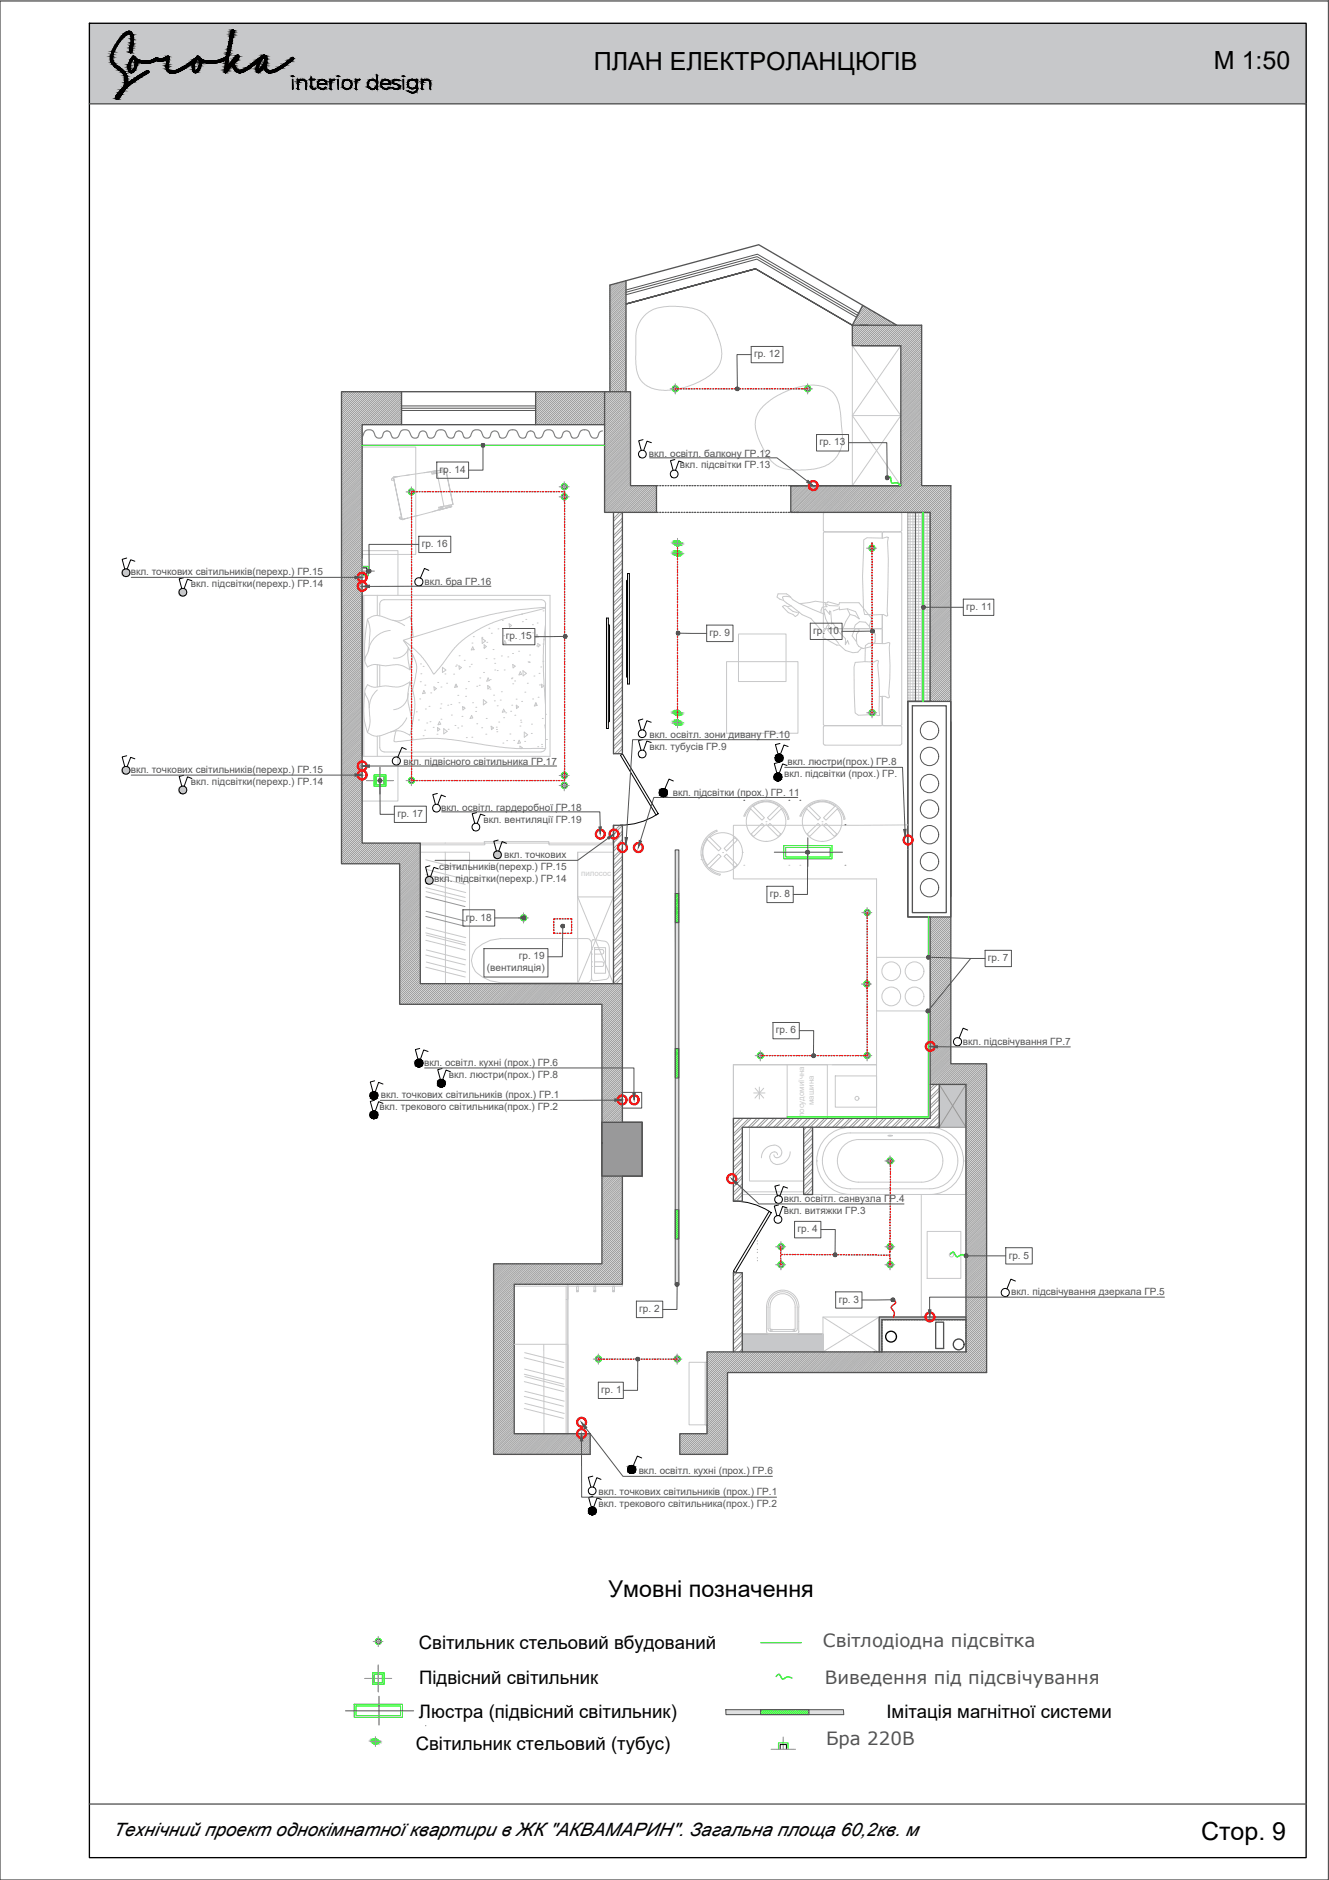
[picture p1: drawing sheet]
<svg xmlns="http://www.w3.org/2000/svg" width="297mm" height="420mm" viewBox="0 0 297 420" stroke-linecap="round" stroke-linejoin="round" font-family="sans-serif">
<defs><g id="words">
<g font-size="5.6">
<text x="132.7" y="15.6">ПЛАН ЕЛЕКТРОЛАНЦЮГІВ</text>
<text x="271.3" y="15.5">М 1:50</text>
<text x="268.4" y="411.3">Стор. 9</text>
</g>
<text font-size="5.2" x="136" y="356.9">Умовні позначення</text>
<text font-size="4.2" x="25.2" y="410.3">Технічний проект однокімнатної квартири в ЖК &quot;АКВАМАРИН&quot;. Загальна площа 60,2кв. м</text>
<g font-size="4.1">
<text x="93.6" y="368.6">Світильник стельовий вбудований</text>
<text x="93.7" y="376.4">Підвісний світильник</text>
<text x="93.6" y="384">Люстра (підвісний світильник)</text>
<text x="198.1" y="384">Імітація магнітної системи</text>
<text x="92.9" y="391">Світильник стельовий (тубус)</text>
</g>
<g font-size="4.1" fill="#545454">
<text x="183.9" y="368">Світлодіодна підсвітка</text>
<text x="184.4" y="376.4">Виведення під підсвічування</text>
<text x="184.6" y="390">Бра 220В</text>
</g>
<g font-size="2.2" fill="#545454">
<text x="168.6" y="79.8">гр. 12</text>
<text x="183.2" y="99.5">гр. 13</text>
<text x="98.3" y="105.7">гр. 14</text>
<text x="145" y="102">вкл. освітл. балкону ГР.12</text>
<text x="152" y="104.7">вкл. підсвітки ГР.13</text>
<text x="94.3" y="122.3">гр. 16</text>
<text x="29.2" y="128.6">вкл. точкових світильників(перехр.) ГР.15</text>
<text x="42.7" y="131.3">вкл. підсвітки(перехр.) ГР.14</text>
<text x="94.9" y="130.6">вкл. бра ГР.16</text>
<text x="215.9" y="136.3">гр. 11</text>
<text x="113.1" y="142.8">гр. 15</text>
<text x="158.6" y="142.1">гр. 9</text>
<text x="181.7" y="141.7">гр. 10</text>
<text x="145.2" y="164.8">вкл. освітл. зони дивану ГР.10</text>
<text x="145.2" y="167.5">вкл. тубусів ГР.9</text>
<text x="29.2" y="172.8">вкл. точкових світильників(перехр.) ГР.15</text>
<text x="90.2" y="170.9">вкл. підвісного світильника ГР.17</text>
<text x="175.3" y="173.7">вкл. підсвітки (прох.) ГР.</text>
<text x="176" y="171">вкл. люстри(прох.) ГР.8</text>
<text x="42.7" y="175.5">вкл. підсвітки(перехр.) ГР.14</text>
<text x="150.4" y="177.8">вкл. підсвітки (прох.) ГР. 11</text>
<text x="88.8" y="182.6">гр. 17</text>
<text x="98.6" y="181.2">вкл. освітл. гардеробної ГР.18</text>
<text x="108" y="183.9">вкл. вентиляції ГР.19</text>
<text x="112.7" y="191.8">вкл. точкових</text>
<text x="97.1" y="197.2">вкл. підсвітки(перехр.) ГР.14</text>
<text x="98.2" y="194.5">світильників(перехр.) ГР.15</text>
<text x="172" y="200.5">гр. 8</text>
<text x="104.1" y="205.7">гр. 18</text>
<text x="116" y="214.4">гр. 19</text>
<text x="220.8" y="214.8">гр. 7</text>
<text x="108.8" y="217.1">(вентиляція)</text>
<text x="173.4" y="230.9">гр. 6</text>
<text x="215.2" y="233.5">вкл. підсвічування ГР.7</text>
<text x="94.8" y="238.3">вкл. освітл. кухні (прох.) ГР.6</text>
<text x="85.1" y="245.4">вкл. точкових світильників (прох.) ГР.1</text>
<text x="100.3" y="241">вкл. люстри(прох.) ГР.8</text>
<text x="84.8" y="248.2">вкл. трекового світильника(прох.) ГР.2</text>
<text x="175.2" y="268.7">вкл. освітл. санвузла ГР.4</text>
<text x="175.2" y="271.4">вкл. витяжки ГР.3</text>
<text x="178.3" y="275.4">гр. 4</text>
<text x="225.5" y="281.3">гр. 5</text>
<text x="142.9" y="293.2">гр. 2</text>
<text x="187.5" y="291.1">гр. 3</text>
<text x="226" y="289.4">вкл. підсвічування дзеркала ГР.5</text>
<text x="134.4" y="311.3">гр. 1</text>
<text x="142.7" y="329.5">вкл. освітл. кухні (прох.) ГР.6</text>
<text x="133.8" y="334.2">вкл. точкових світильників (прох.) ГР.1</text>
<text x="133.8" y="336.8">вкл. трекового світильника(прох.) ГР.2</text>
</g>
<g font-size="1.8" fill="#c7c8ca">
<text x="129.9" y="195.7">пилосос</text>
<text x="179.7" y="249.7" transform="rotate(-90 179.7 249.7)">посудомиїчна</text>
<text x="181.9" y="247" transform="rotate(-90 181.9 247)">машина</text>
</g>
</g></defs>
<g fill="#c7c8ca" stroke="#c7c8ca" stroke-width=".22">
<path d="M215.9 242.4v4.7h-3z"/>
<path d="M212.9 247.1h3v4.8z"/>
<path d="M28 171.3h.2z"/>
<path d="M27.9 173h.5z"/>
<path d="M111.1 190.2h.2z"/>
<path d="M111 191.9h.4z"/>
<path d="M95.8 195.9h.2z"/>
<path d="M95.7 197.6h.4z"/>
<path d="M40.8 175.7h.1z"/>
<path d="M40.6 177.4h.5z"/>
<path d="M28 127.2h.2z"/>
<path d="M27.9 128.8h.5z"/>
<path d="M40.8 131.5h.1z"/>
<path d="M40.6 133.2h.5z"/>
<path d="M20 5.2l271.9 18v-18zM20 5.2l271.9 18h-271.9z"/>
<path d="M215.1 247l-.1 .1zM215 247.1l.1 .2z"/>
<path d="M196.5 294.3l19.4 .6v-.6zM196.5 294.3l19.4 .6h-19.4z"/>
<path d="M196.5 294.9l.6 7.2v-7.2zM196.5 294.9l.6 7.2h-.6z"/>
<path d="M165.9 298.2l18 3.9v-3.9zM165.9 298.2l18 3.9h-18z"/>
<path d="M209.9 242.4l3 4.7 3-4.7zM209.9 242.4l3 4.7h-3z"/>
<path d="M209.9 247.1h3l-3 4.8zM212.9 247.1l-3 4.8h6z"/>
<path d="M28 171.3l.3 .1zM28 171.4h.3z"/>
<path d="M28 171.4h.4zM27.9 171.4h.5z"/>
<path d="M27.9 171.4h.5zM27.9 171.4h.5z"/>
<path d="M27.9 171.4h.6zM27.8 171.4h.7z"/>
<path d="M27.8 171.4l.8 .1zM27.7 171.5h.9z"/>
<path d="M27.7 171.5h1zM27.6 171.5h1.1z"/>
<path d="M27.6 171.5h1.1zM27.6 171.5h1.1z"/>
<path d="M27.6 171.5l1.2 .1zM27.6 171.5l1.2 .1h-1.3z"/>
<path d="M27.5 171.6l1.3 .1zM27.5 171.6l1.3 .1z"/>
<path d="M27.4 171.7h1.5zM27.4 171.7h1.5z"/>
<path d="M27.4 171.7l1.5 .1zM27.4 171.7l1.5 .1z"/>
<path d="M27.3 171.8l1.6 .1zM27.3 171.8l1.6 .1z"/>
<path d="M27.3 171.9l1.7 .1zM27.3 171.9l1.7 .1z"/>
<path d="M27.3 172l1.7 .1v-.1zM27.3 172l1.7 .1h-1.7z"/>
<path d="M27.3 172.1h1.7zM27.3 172.1h1.7z"/>
<path d="M27.3 172.1l1.7 .2v-.2zM27.3 172.1l1.7 .2h-1.7z"/>
<path d="M27.3 172.3h1.7zM27.3 172.3h1.7z"/>
<path d="M27.3 172.3l1.7 .1zM27.3 172.3l1.7 .1z"/>
<path d="M27.3 172.4l1.7 .1zM27.3 172.4l1.7 .1z"/>
<path d="M27.3 172.5h1.7zM27.3 172.5l1.6 .1z"/>
<path d="M27.3 172.6h1.6zM27.3 172.6h1.6z"/>
<path d="M27.4 172.6h1.5zM27.4 172.6l1.4 .1z"/>
<path d="M27.5 172.7h1.3zM27.5 172.7l1.2 .1z"/>
<path d="M27.5 172.8h1.2zM27.5 172.8h1.2z"/>
<path d="M27.6 172.8h1.1zM27.6 172.8h1.1z"/>
<path d="M27.6 172.8h1.1zM27.6 172.8l1 .1z"/>
<path d="M27.7 172.9h.9zM27.7 172.9h.8z"/>
<path d="M27.8 172.9h.7zM27.8 172.9l.6 .1z"/>
<path d="M27.9 173h.5zM27.9 173h.5z"/>
<path d="M27.9 173h.3zM28 173h.2z"/>
<path d="M111.1 190.2h.2zM111 190.2h.3z"/>
<path d="M111 190.2h.4zM111 190.2h.4z"/>
<path d="M111 190.2h.5zM110.9 190.2h.6z"/>
<path d="M110.9 190.2l.6 .1zM110.8 190.3h.7z"/>
<path d="M110.8 190.3h.8zM110.7 190.3h.9z"/>
<path d="M110.7 190.3l1 .1zM110.7 190.3l1 .1h-1z"/>
<path d="M110.7 190.4h1.1zM110.7 190.4h1.1z"/>
<path d="M110.6 190.4l1.2 .1zM110.5 190.5h1.3z"/>
<path d="M110.5 190.5h1.3zM110.5 190.5h1.3z"/>
<path d="M110.5 190.5l1.4 .1zM110.5 190.5l1.4 .1z"/>
<path d="M110.4 190.6l1.5 .1zM110.4 190.6l1.5 .1z"/>
<path d="M110.4 190.7l1.6 .1zM110.4 190.7l1.6 .1z"/>
<path d="M110.4 190.8h1.6zM110.4 190.8h1.6z"/>
<path d="M110.4 190.8l1.6 .1zM110.4 190.8l1.6 .1z"/>
<path d="M110.3 190.9l1.7 .1zM110.3 190.9l1.7 .1z"/>
<path d="M110.3 191l1.7 .1zM110.3 191l1.7 .1z"/>
<path d="M110.3 191.1l1.7 .1zM110.3 191.1l1.7 .1z"/>
<path d="M110.3 191.2h1.7zM110.3 191.2l1.7 .1z"/>
<path d="M110.4 191.3h1.6zM110.4 191.3h1.6z"/>
<path d="M110.4 191.3h1.6zM110.4 191.3l1.5 .1z"/>
<path d="M110.4 191.4h1.5zM110.4 191.4l1.5 .1z"/>
<path d="M110.4 191.5h1.5zM110.4 191.5l1.4 .1z"/>
<path d="M110.5 191.6h1.3zM110.5 191.6h1.3z"/>
<path d="M110.5 191.6h1.3zM110.5 191.6l1.2 .1z"/>
<path d="M110.6 191.7h1.1zM110.6 191.7h1.1z"/>
<path d="M110.7 191.7h1zM110.7 191.7l.9 .1z"/>
<path d="M110.7 191.8h.9zM110.7 191.8h.8z"/>
<path d="M110.8 191.8h.7zM110.8 191.8l.6 .1z"/>
<path d="M110.9 191.9h.5zM110.9 191.9h.5z"/>
<path d="M111 191.9h.3zM111 191.9h.3z"/>
<path d="M95.8 195.9h.3zM95.8 195.9h.3z"/>
<path d="M95.8 195.9l.3 .1zM95.7 196h.4z"/>
<path d="M95.7 196h.5zM95.6 196h.6z"/>
<path d="M95.6 196h.7zM95.5 196h.8z"/>
<path d="M95.5 196h.9zM95.5 196h.9z"/>
<path d="M95.5 196l.9 .1zM95.4 196.1h1z"/>
<path d="M95.4 196.1h1.1zM95.4 196.1h1.1z"/>
<path d="M95.3 196.1l1.3 .1zM95.3 196.1l1.3 .1z"/>
<path d="M95.3 196.2l1.3 .1zM95.3 196.2l1.3 .1z"/>
<path d="M95.2 196.3h1.4zM95.2 196.3h1.4h-1.4z"/>
<path d="M95.2 196.3l1.5 .1zM95.2 196.3l1.5 .1z"/>
<path d="M95.2 196.4l1.5 .1zM95.2 196.4l1.5 .1z"/>
<path d="M95.1 196.5l1.6 .1zM95.1 196.5l1.6 .1z"/>
<path d="M95.1 196.6h1.6zM95.1 196.6h1.6z"/>
<path d="M95.1 196.6l1.7 .1zM95.1 196.6l1.7 .1z"/>
<path d="M95.1 196.7l1.7 .1zM95.1 196.7l1.7 .1z"/>
<path d="M95.1 196.8l1.7 .1zM95.1 196.8l1.7 .1z"/>
<path d="M95.1 196.9h1.7zM95.1 196.9l1.6 .1z"/>
<path d="M95.1 197l1.6 .1zM95.1 197l1.6 .1z"/>
<path d="M95.1 197.1h1.6zM95.1 197.1h1.6z"/>
<path d="M95.2 197.1h1.5zM95.2 197.1l1.4 .1z"/>
<path d="M95.2 197.2h1.4zM95.2 197.2l1.4 .1z"/>
<path d="M95.2 197.3h1.4zM95.2 197.3h1.4z"/>
<path d="M95.3 197.3h1.3zM95.3 197.3l1.2 .1z"/>
<path d="M95.3 197.4h1.2zM95.3 197.4h1.1z"/>
<path d="M95.4 197.4h1zM95.4 197.4l1 .1z"/>
<path d="M95.5 197.5h.9zM95.5 197.5h.8z"/>
<path d="M95.5 197.5h.8zM95.5 197.5l.7 .1z"/>
<path d="M95.6 197.6h.6zM95.6 197.6h.5z"/>
<path d="M95.7 197.6h.3zM95.8 197.6h.2z"/>
<path d="M40.8 175.7h.2zM40.7 175.7h.3z"/>
<path d="M40.7 175.7h.4zM40.6 175.7h.5z"/>
<path d="M40.6 175.7l.5 .1zM40.6 175.8h.5z"/>
<path d="M40.6 175.8h.6zM40.5 175.8h.7z"/>
<path d="M40.5 175.8h.8zM40.4 175.8h.9z"/>
<path d="M40.4 175.8l1 .1zM40.4 175.8l1 .1h-1.1z"/>
<path d="M40.3 175.9h1.1zM40.3 175.9h1.1z"/>
<path d="M40.3 175.9l1.2 .1zM40.2 176h1.3z"/>
<path d="M40.2 176l1.3 .1zM40.2 176l1.3 .1z"/>
<path d="M40.2 176.1h1.4zM40.1 176.1h1.5z"/>
<path d="M40.1 176.1l1.5 .1zM40.1 176.1l1.5 .1z"/>
<path d="M40.1 176.2l1.6 .1zM40.1 176.2l1.6 .1z"/>
<path d="M40 176.3l1.7 .1zM40 176.3l1.7 .1z"/>
<path d="M40 176.4h1.7zM40 176.4h1.7z"/>
<path d="M40 176.4l1.7 .1zM40 176.4l1.7 .1z"/>
<path d="M40 176.5l1.7 .1zM40 176.5l1.7 .1z"/>
<path d="M40 176.6l1.7 .1zM40 176.6l1.7 .1z"/>
<path d="M40 176.7h1.7zM40 176.7l1.7 .1z"/>
<path d="M40 176.8h1.7zM40 176.8h1.7z"/>
<path d="M40 176.8h1.7zM40 176.8l1.6 .1z"/>
<path d="M40.1 176.9h1.5zM40.1 176.9l1.5 .1z"/>
<path d="M40.1 177h1.5zM40.1 177l1.4 .1z"/>
<path d="M40.2 177.1h1.3zM40.2 177.1h1.3z"/>
<path d="M40.2 177.1h1.3zM40.2 177.1l1.2 .1z"/>
<path d="M40.3 177.2h1.1zM40.3 177.2h1.1z"/>
<path d="M40.3 177.2h1.1zM40.3 177.2l1 .1z"/>
<path d="M40.4 177.3h.9zM40.4 177.3h.8z"/>
<path d="M40.5 177.3h.7zM40.5 177.3l.6 .1z"/>
<path d="M40.6 177.4h.5zM40.6 177.4h.5z"/>
<path d="M40.6 177.4h.3zM40.7 177.4h.2z"/>
<path d="M28 127.2h.3zM28 127.2h.3z"/>
<path d="M28 127.2h.4zM27.9 127.2h.5z"/>
<path d="M27.9 127.2h.5zM27.9 127.2h.5z"/>
<path d="M27.9 127.2l.6 .1zM27.8 127.3h.7z"/>
<path d="M27.8 127.3h.8zM27.7 127.3h.9z"/>
<path d="M27.7 127.3h1zM27.6 127.3h1.1z"/>
<path d="M27.6 127.3l1.1 .1zM27.6 127.3l1.1 .1z"/>
<path d="M27.6 127.4l1.2 .1zM27.5 127.5h1.3z"/>
<path d="M27.5 127.5h1.3zM27.5 127.5h1.3z"/>
<path d="M27.4 127.5l1.5 .1zM27.4 127.5l1.5 .1z"/>
<path d="M27.4 127.6h1.5zM27.4 127.6h1.5z"/>
<path d="M27.3 127.6l1.6 .1zM27.3 127.6l1.6 .1z"/>
<path d="M27.3 127.7l1.7 .1zM27.3 127.7l1.7 .1z"/>
<path d="M27.3 127.8l1.7 .1zM27.3 127.8l1.7 .1z"/>
<path d="M27.3 127.9l1.7 .1zM27.3 127.9l1.7 .1z"/>
<path d="M27.3 128l1.7 .1zM27.3 128l1.7 .1z"/>
<path d="M27.3 128.1h1.7zM27.3 128.1h1.7z"/>
<path d="M27.3 128.1l1.7 .1zM27.3 128.1l1.7 .1z"/>
<path d="M27.3 128.2l1.7 .1zM27.3 128.2l1.7 .1z"/>
<path d="M27.3 128.3h1.7zM27.3 128.3l1.6 .1z"/>
<path d="M27.3 128.4h1.6zM27.3 128.4h1.6z"/>
<path d="M27.4 128.4h1.5zM27.4 128.4l1.4 .1z"/>
<path d="M27.5 128.5h1.3zM27.5 128.5l1.2 .1z"/>
<path d="M27.5 128.6h1.2zM27.5 128.6l1.2 .1z"/>
<path d="M27.6 128.7h1.1zM27.6 128.7h1.1z"/>
<path d="M27.6 128.7h1.1zM27.6 128.7h1z"/>
<path d="M27.7 128.7h.9zM27.7 128.7l.8 .1z"/>
<path d="M27.8 128.8h.7zM27.8 128.8h.6z"/>
<path d="M27.9 128.8h.5zM27.9 128.8h.5z"/>
<path d="M27.9 128.8l.3 .1zM28 128.9h.2z"/>
<path d="M40.8 131.5l.2 .1zM40.7 131.6h.3z"/>
<path d="M40.7 131.6h.4zM40.6 131.6h.5z"/>
<path d="M40.6 131.6h.5zM40.6 131.6h.5z"/>
<path d="M40.6 131.6h.6zM40.5 131.6h.7z"/>
<path d="M40.5 131.6l.8 .1zM40.5 131.6l.8 .1z"/>
<path d="M40.4 131.7h1zM40.3 131.7h1.1z"/>
<path d="M40.3 131.7h1.1zM40.3 131.7h1.1z"/>
<path d="M40.3 131.7l1.2 .1zM40.3 131.7l1.2 .1z"/>
<path d="M40.2 131.8l1.3 .1zM40.2 131.8l1.3 .1z"/>
<path d="M40.2 131.9l1.4 .1zM40.1 132h1.5z"/>
<path d="M40.1 132h1.5zM40.1 132h1.5z"/>
<path d="M40.1 132l1.6 .1zM40.1 132l1.6 .1z"/>
<path d="M40 132.1l1.7 .1zM40 132.1l1.7 .1z"/>
<path d="M40 132.2l1.7 .1v-.1zM40 132.2l1.7 .1h-1.7z"/>
<path d="M40 132.3h1.7zM40 132.3h1.7z"/>
<path d="M40 132.3l1.7 .1zM40 132.3l1.7 .1z"/>
<path d="M40 132.4l1.7 .1zM40 132.4l1.7 .1z"/>
<path d="M40 132.5h1.7zM40 132.5l1.7 .1z"/>
<path d="M40 132.6l1.7 .1zM40 132.6l1.7 .1z"/>
<path d="M40 132.7h1.7zM40 132.7l1.6 .1z"/>
<path d="M40.1 132.8h1.5zM40.1 132.8h1.5z"/>
<path d="M40.1 132.8h1.5zM40.1 132.8l1.4 .1z"/>
<path d="M40.2 132.9h1.3zM40.2 132.9l1.3 .1z"/>
<path d="M40.2 133h1.3zM40.2 133h1.2z"/>
<path d="M40.3 133h1.1zM40.3 133l1.1 .1z"/>
<path d="M40.3 133.1h1.1zM40.3 133.1h1z"/>
<path d="M40.4 133.1h.9zM40.4 133.1h.8z"/>
<path d="M40.5 133.1h.7zM40.5 133.1l.6 .1z"/>
<path d="M40.6 133.2h.5zM40.6 133.2h.5z"/>
<path d="M40.6 133.2h.3zM40.7 133.2h.2z"/>
</g>
<path d="M20 5.2h271.9v410h-271.9z" fill="none" stroke="#000" stroke-width=".3"/>
<!-- layer: Layer 1 -->
<g fill="none" stroke="#000" stroke-width=".22">
<path d="M27.1 8.1a1.92 1.92 0 0 1 2.2-1 3.7 3.7 0 0 1 .4 3.1l-.2 1a.36 .36 0 0 1-.1 .5 .36 .36 0 0 1-.5-.1 .36 .36 0 0 1 .1-.5l.3-2.7a.7 .7 0 0 0-.4-.9 .7 .7 0 0 0-.9 .4l-1.1 1.2-1.1 1.7a2.78 2.78 0 0 0-.2 3.4l2 1.5 .5 .6 .3 1.2-.1 1.3 2.7-1.9 1.8-1.1a.31 .31 0 0 1 .5 .2 .31 .31 0 0 1-.4 .4l-3 1.9-1.2 1-.8 .8-1.4 1.9a.45 .45 0 0 1-.7-.1 .45 .45 0 0 1 .3-.6l1.5-1.8 .3-1.1 .1-.9-.6-1.2-1.8-1.4a2.99 2.99 0 0 1-.4-3.7l.5-1zM29.7 12.5h.2l.8 .8 1.7 .3 1.6-.1 .9-.6 1.2 .3 .9-.4a.42 .42 0 0 1 .4-.3 .42 .42 0 0 1 .4 .3l-.2 1.6a1.02 1.02 0 0 0 .1 1.3 1.02 1.02 0 0 0 1.3 .1l2.4-1.1 2.5-2a.33 .33 0 0 1 .4-.2 .33 .33 0 0 1 .3 .3l.6 .5 .6 .2 2 .1 1.4-.3 1.3-.6 1.2-5.6a.31 .31 0 0 1 .4-.4 .31 .31 0 0 1 .1 .5l-1.1 5.5-.3 2.3 1.6-2.1a.7 .7 0 0 1 .9-.5l.1 .2a1.89 1.89 0 0 1-1.1 1.6l.4 .9a1.45 1.45 0 0 0 2.3 0l3.5-2.5a.62 .62 0 0 1 .8-.2 .62 .62 0 0 1 .3 .8l-.2 1.4a1.1 1.1 0 0 0 .6 1.1 1.1 1.1 0 0 0 1.3-.1l2.1-1.2 1.5-1.2a.34 .34 0 0 1 .4-.3 .34 .34 0 0 1 .3 .3l-2.6 2-2 1a1.36 1.36 0 0 1-1.9-1.3l-.7 .9a.59 .59 0 0 1-1 .3l-.1-.9 .4-1.4-2.7 1.9-1.3 .6a2.05 2.05 0 0 1-1.8-1.9l-1.2 1.6a.31 .31 0 0 1-.5 .2 .31 .31 0 0 1 0-.5l.3-2.4-2 .8h-2.2l-1.2-.3-.1 .3a1.94 1.94 0 0 1-1.4 2.2 1.77 1.77 0 0 1-.4-2.3l-2.5 1.7-2 .7a1.51 1.51 0 0 1-1.4-2.2v-1a2.84 2.84 0 0 1-2.4 .3l-1 .5-.8 .1h-1.2l-1.2-.3-.1 .2a1.97 1.97 0 0 1-1.4 2.3 2.03 2.03 0 0 1-.2-2.8zM29.8 13.2l.3 .2 .2 .4-.1 .9-.3 .6a.48 .48 0 0 1-.6 .5 .48 .48 0 0 1-.3-.7 3.2 3.2 0 0 1 .8-1.9zM44.2 13.2l.4 .6-.1 1.1-.3 .4a.48 .48 0 0 1-.6 .5 .48 .48 0 0 1-.3-.7 2.58 2.58 0 0 1 .9-1.8zM58.6 13.2l.2-.2a.29 .29 0 0 1 .4-.1 .29 .29 0 0 1 0 .4l-.1 .7-.8 1.3a.4 .4 0 0 1-.6 .3l.3-1.3zM65.4 17.7v2.2zM66.5 17.7l.1 .6a.98 .98 0 0 1 1.3-.5 .98 .98 0 0 1 .6 1.3l-.1 .8v-1.1a.91 .91 0 0 0-1.1-1 .91 .91 0 0 0-.7 1.3l-.1 .8zM69.6 17.3v.4h.8l-.1 .1a.4 .4 0 0 0-.4-.1 .4 .4 0 0 0-.3 .4v1.2a.49 .49 0 0 0 .3 .5 .49 .49 0 0 0 .6-.1v.1a.64 .64 0 0 1-.8 0 .64 .64 0 0 1-.1-.8v-1.2l-.5-.1a.31 .31 0 0 0 .5 0 .31 .31 0 0 0 0-.4zM71.2 18.2l.6-.4h.4l.6 .5a.3 .3 0 0 1 .1 .4 .3 .3 0 0 1-.5 .1h-.9a.28 .28 0 0 1-.4-.1 .28 .28 0 0 1 .1-.4zM71.2 18a.95 .95 0 0 1 1.2-.2 .95 .95 0 0 1 .5 1h-1.8a.96 .96 0 0 0 .6 1 .96 .96 0 0 0 1.1-.3l-.1 .2-.5 .2a1.14 1.14 0 0 1-1.1-.6 1.14 1.14 0 0 1 .1-1.3zM73.8 17.7l.1 .6 .4-.4 .5-.2-.6 .3-.2 .3-.1 1.6zM75.6 17.7v2.2z"/>
<path d="M79.5 17.7l.1 .6 .3-.4 .5-.2-.6 .3-.2 .3v1.6zM82.6 17.9l.3-.1a.98 .98 0 0 1 1.3 .6l.1-1.6v3.1l-.1-.6-.6 .6h-.7l-.5-.4-.2-.4 .1-.8zM85.3 18.2a.95 .95 0 0 1 1.2-.4 .95 .95 0 0 1 .6 1h-1.7a.62 .62 0 0 0 .4 1h.2a.8 .8 0 0 0 1-.3v.1a1.1 1.1 0 0 1-1.5 .1 1.1 1.1 0 0 1-.2-1.5zM85.4 18.2l.5-.4 .6 .1 .4 .3a.35 .35 0 0 1 .2 .5 .35 .35 0 0 1-.6 .1h-.6a.35 .35 0 0 1-.4 0 .35 .35 0 0 1-.2-.4zM88 17.9a1.23 1.23 0 0 1 1.3 0l-.7-.1a.54 .54 0 0 0-.7 .5 .54 .54 0 0 0 .7 .5l.3 .1a.57 .57 0 0 1 .4 .7 .57 .57 0 0 1-.8 .3l-.8-.3 .4 .2a.68 .68 0 0 0 .8 .1 .68 .68 0 0 0 .3-.7l-1-.4a.49 .49 0 0 1-.4-.4 .49 .49 0 0 1 .2-.5zM90.1 17.7l.1 2.2zM91.2 18.2l.1-.1a1.09 1.09 0 0 1 1.8 .3l.1-.7v2.1a1.04 1.04 0 0 1-.8 .9 1.04 1.04 0 0 1-1.1-.4l.9 .4a1.05 1.05 0 0 0 .9-1.5l-.2 .4-.5 .2a1.07 1.07 0 0 1-1.1-.4 1.07 1.07 0 0 1-.1-1.2zM94.3 17.7l.1 .6a.98 .98 0 0 1 1.3-.5 .98 .98 0 0 1 .5 1.3l-.1 .8v-1.1a.89 .89 0 0 0-1-1 .89 .89 0 0 0-.7 1.2l-.1 .9z"/>
<circle cx="65.4" cy="17" r=".12"/>
<circle cx="75.6" cy="17" r=".12"/>
<circle cx="77.5" cy="18.8" r="1.1"/>
<circle cx="77.6" cy="18.8" r="1.02"/>
<circle cx="83.3" cy="18.8" r="1"/>
<circle cx="90.2" cy="17" r=".11"/>
<circle cx="92.2" cy="18.8" r=".98"/>
</g>
<g fill="#000" stroke="#000" stroke-width=".22">
<path d="M27.1 16h.8zM28.3 18.8h.9zM28.7 7h.3zM29.1 11.8h.2zM32.2 14.1h.9zM32.3 16.1h.9zM32.5 14.1h.6zM32.7 14.1h.4zM32.9 15.8h.2zM34.8 13h.5zM34.9 12.9h.2zM35.5 13.7h.8z"/>
<path d="M37.3 12.7h.4zM38.2 16.4h.6zM43.4 16.2h.6zM46.7 14.1h1.1zM50.3 16.3h.2zM51.9 6.7h.2zM53 12.3h.2zM57.5 16.2h.5zM58.9 12.3h.2zM60.2 16.3h.1zM65.3 17h.2zM65.4 12.9h.1z"/>
<path d="M67.5 17.7h.1zM69.9 19.9h.3zM71.8 17.8h.4zM72.7 19.6h.2zM73.8 18.6h.2zM74.6 17.7h.2zM75.5 17h.2zM77.2 19.9h.7zM77.3 17.8h.5zM78.2 19.6l.2-.1zM79.8 18h.1zM80.3 17.7h.1z"/>
<path d="M83.1 17.7h.3zM83.1 19.9h.3zM83.8 18h.1zM84 19.4h.2zM85.3 18.2h.1zM86 17.8h.4zM86.9 19.6h.1zM87.8 18h.2zM88.1 19.9h.9zM88.3 18.8h.5zM88.3 17.8h.4zM89.1 17.9h.1z"/>
<path d="M90.1 17h.2zM91.1 18.5h.1zM91.3 18.1h.1zM91.8 19.8h.7zM92 17.7h.3zM95.2 17.7h.2zM26 22.1h.3zM92.1 20.7h.2zM92.5 20.7h.2z"/>
<path d="M24.8 12.7h.3zM24.8 12.7h.3z"/>
<path d="M24.8 12.7l.3 .1zM24.8 12.7l.3 .1z"/>
<path d="M24.8 12.8h.3zM24.8 12.8h.3z"/>
<path d="M24.8 12.8l.3 .2v-.2zM24.8 12.8l.3 .2h-.4z"/>
<path d="M24.7 13h.4zM24.7 13h.4zM24.7 13h.4zM24.7 13h.4z"/>
<path d="M24.7 13l.4 .1zM24.7 13l.4 .1z"/>
<path d="M24.7 13.1l.4 .1zM24.7 13.1l.4 .1z"/>
<path d="M24.8 13.2l.4 .2-.1-.2zM24.8 13.2l.4 .2h-.4z"/>
<path d="M24.8 12.4l.4 .2v-.2zM24.8 12.4l.4 .2h-.4z"/>
<path d="M24.8 12.6h.4zM24.8 12.6l.3 .1z"/>
<path d="M24.8 13.4l.4 .2v-.2zM24.8 13.4l.4 .2h-.4z"/>
<path d="M24.9 12.2l.3 .2v-.2zM24.9 12.2l.3 .2h-.4z"/>
<path d="M24.8 13.6l.5 .1zM24.8 13.6l.5 .1z"/>
<path d="M24.9 12.1h.4zM24.9 12.1l.3 .1z"/>
<path d="M24.8 13.7l.6 .2-.1-.2zM24.8 13.7l.6 .2h-.5z"/>
<path d="M24.9 13.9l.5 .1zM24.9 13.9l.5 .1z"/>
<path d="M25.1 11.6h.3zM25 11.6h.4z"/>
<path d="M25 11.6l.3 .5 .1-.5zM25 11.6l.3 .5h-.4z"/>
<path d="M24.9 14l.7 .2-.2-.2zM24.9 14l.7 .2h-.6z"/>
<path d="M25.1 11.5h.4zM25.1 11.5h.4z"/>
<path d="M25.1 11.5h.4zM25.1 11.5l.3 .1z"/>
<path d="M25 14.2l.7 .1zM25 14.2l.7 .1z"/>
<path d="M25.1 11.3l.4 .2 .1-.2zM25.1 11.3l.4 .2h-.4z"/>
<path d="M25.1 14.3l.7 .1zM25.1 14.3l.7 .1zM25.1 14.4h.7zM25.1 14.4h.7z"/>
<path d="M25.3 10.9l.3 .4 .2-.4zM25.3 10.9l.3 .4h-.5z"/>
<path d="M25.1 14.4l1.1 .3-.4-.3zM25.1 14.4l1.1 .3h-.8z"/>
<path d="M25.4 10.8h.4zM25.4 10.8l.4 .1z"/>
<path d="M25.6 10.4l.2 .4 .3-.4zM25.6 10.4l.2 .4h-.4z"/>
<path d="M25.4 14.7l1 .2zM25.4 14.7l1 .2z"/>
<path d="M25.8 10l.3 .4 .2-.4zM25.8 10l.3 .4h-.5z"/>
<path d="M25.6 14.9h.9zM25.6 14.9h.9zM25.6 14.9h.9zM25.6 14.9h.9z"/>
<path d="M25.6 14.9l.9 .1zM25.6 14.9l.9 .1z"/>
<path d="M25.7 15h.9zM25.7 15h.9z"/>
<path d="M25.7 15h.9zM25.7 15h.9z"/>
<path d="M25.7 15l1.3 .2-.4-.2zM25.7 15l1.3 .2h-1z"/>
<path d="M26.2 9.3h.6zM26.2 9.3h.6z"/>
<path d="M26.2 9.3l.1 .7 .5-.7zM26.2 9.3l.1 .7h-.5z"/>
<path d="M26 15.2l1.2 .3-.2-.3zM26 15.2l1.2 .3h-.9z"/>
<path d="M26.3 15.5h1zM26.3 15.5h1z"/>
<path d="M26.4 15.5l1.1 .2zM26.4 15.5l1.1 .2z"/>
<path d="M26.7 8.6l.1 .7 .5-.7zM26.7 8.6l.1 .7h-.6z"/>
<path d="M26.6 15.7h1zM26.6 15.7h1z"/>
<path d="M26.8 15.7l1 .3-.2-.3zM26.8 15.7l1 .3h-.8z"/>
<path d="M27 8.3l.3 .3 .3-.3zM27 8.3l.3 .3h-.6z"/>
<path d="M27 16h.9zM27 16h.9zM27.1 16h.8z"/>
<path d="M27.1 16l.8 .1zM27.1 16l.8 .1z"/>
<path d="M27.1 16.1l.8 .1v-.1zM27.1 16.1l.8 .1z"/>
<path d="M27.2 8l.4 .3 .3-.3zM27.2 8l.4 .3h-.6z"/>
<path d="M27.3 16.2l.8 .2-.2-.2zM27.3 16.2l.8 .2h-.6z"/>
<path d="M27.1 20h.8zM27.1 20h.8z"/>
<path d="M27.3 8h.7zM27.3 8h.7z"/>
<path d="M27.3 8h.7zM27.2 8h.7z"/>
<path d="M27.3 7.9h.7zM27.3 8h.7z"/>
<path d="M27.3 19.9l.6 .1 .2-.1zM27.1 20l.2-.1 .6 .1z"/>
<path d="M27.5 16.4l.7 .1zM27.5 16.4l.7 .1z"/>
<path d="M27.4 7.8h.8zM27.3 7.9h.7z"/>
<path d="M27.6 16.5l.7 .3-.1-.3zM27.6 16.5l.7 .3h-.5z"/>
<path d="M27.3 19.7l.9 .1zM27.3 19.7l.9 .1z"/>
<path d="M27.3 19.8h.9zM27.3 19.8l.8 .1h-.8z"/>
<path d="M27.8 16.8l.5 .1zM27.8 16.8l.5 .1z"/>
<path d="M27.8 16.9l.5 .1v-.1zM27.8 16.9l.5 .1h-.4z"/>
<path d="M27.9 17l.5 .1zM27.9 17l.5 .1z"/>
<path d="M27.9 18.6l.4 .1v-.1zM27.9 18.6l.4 .1h-.4z"/>
<path d="M27.9 18.7l.4 .1zM27.9 18.7l.4 .1z"/>
<path d="M27.9 18.8h.4zM27.8 18.8h.5z"/>
<path d="M27.9 17.1h.5zM27.9 17.1h.5z"/>
<path d="M27.9 17.1l.5 .1zM27.9 17.1l.5 .1z"/>
<path d="M27.9 17.2l.5 .2v-.2zM27.9 17.2l.5 .2h-.5z"/>
<path d="M27.9 17.4l.5 .2v-.2zM27.9 17.4l.5 .2h-.4zM28 17.6h.4zM28 17.6h.4z"/>
<path d="M27.9 18.2l.5 .3v-.3zM27.9 18.2l.5 .3h-.5z"/>
<path d="M27.9 18.5l.4 .1 .1-.1zM27.9 18.5l.4 .1h-.4z"/>
<path d="M28 17.6l.4 .1v-.1zM28 17.6l.4 .1h-.4z"/>
<path d="M28 17.7l.4 .1zM28 17.7l.4 .1z"/>
<path d="M28 17.8h.4zM28 17.8h.4z"/>
<path d="M28 17.8l.4 .2v-.2zM28 17.8l.4 .2h-.4z"/>
<path d="M28 18l.4 .2v-.2zM28 18l.4 .2h-.5z"/>
<path d="M27.6 19.5l.6 .2 .2-.2zM27.6 19.5l.6 .2h-.9z"/>
<path d="M27.6 19.4h.9zM27.6 19.4l.8 .1z"/>
<path d="M27.6 7.6l.6 .2 .3-.2zM27.6 7.6l.6 .2h-.8z"/>
<path d="M27.7 7.6h1zM27.6 7.6h.9z"/>
<path d="M27.7 19.3l.8 .1 .2-.1zM27.7 19.3l.8 .1h-.9z"/>
<path d="M28.7 14.5h.4zM28.7 14.5h.4z"/>
<path d="M27.7 7.5h1.1zM27.7 7.5l1 .1z"/>
<path d="M27.7 19.1l1 .2 .1-.2zM27.7 19.1l1 .2h-1z"/>
<path d="M27.8 19.1h1.2zM27.8 19.1h1z"/>
<path d="M28.7 7l.6 .1zM28.5 7.1h.8z"/>
<path d="M28.7 14.9l.3 .1v-.1zM28.7 14.9l.3 .1h-.3z"/>
<path d="M28.7 15h.3zM28.7 15h.3z"/>
<path d="M28.7 15l.3 .2v-.2zM28.7 15l.3 .2h-.3z"/>
<path d="M28.7 15.2l.3 .1zM28.7 15.2l.3 .1z"/>
<path d="M28.7 14.7l.3 .2v-.2zM28.7 14.7l.3 .2h-.3z"/>
<path d="M28.7 15.3l.4 .3-.1-.3zM28.7 15.3l.4 .3h-.4z"/>
<path d="M28.7 14.5l.4 .1zM28.7 14.6h.4z"/>
<path d="M28.7 14.6l.3 .1 .1-.1zM28.7 14.6l.3 .1h-.3z"/>
<path d="M28.7 14.4h.4zM28.7 14.4l.4 .1z"/>
<path d="M28.7 15.6l.6 .1-.2-.1zM28.7 15.6l.6 .1h-.6z"/>
<path d="M27.8 18.8l1.2 .3 .2-.3zM27.8 18.8l1.2 .3h-1.2z"/>
<path d="M28.3 18.8h.9zM28.3 18.8h.9zM28.3 18.8h.9z"/>
<path d="M29.2 13.3h.6zM29.2 13.3h.6z"/>
<path d="M28.8 14.1l.4 .1zM28.8 14.1l.4 .1z"/>
<path d="M28.8 14.2l.3 .2 .1-.2zM28.8 14.2l.3 .2h-.4z"/>
<path d="M28.5 7.1l.8 .1zM28.2 7.2h1.1z"/>
<path d="M28.4 18.8h.9zM28.3 18.8h.9z"/>
<path d="M28.7 15.7l.6 .1zM28.7 15.7l.6 .1z"/>
<path d="M28.8 15.8h.5zM28.8 15.8h.5z"/>
<path d="M28.2 7.2l1.3 .1-.2-.1zM28 7.3l.2-.1 1.3 .1z"/>
<path d="M28.8 15.8h.5zM28.8 15.8h.5z"/>
<path d="M28.8 15.8h.6zM28.8 15.8h.6z"/>
<path d="M29 11.6h.4zM29 11.6h.4zM29 11.6h.4zM29 11.6h.4z"/>
<path d="M29 11.6h.4zM29 11.6h.4z"/>
<path d="M29 11.6l.4 .1zM29 11.6l.4 .1z"/>
<path d="M29 11.7h.4zM29 11.7l.3 .1z"/>
<path d="M28.5 18.7h.9zM28.4 18.8h.9z"/>
<path d="M28 7.3l1.5 .2v-.2zM27.8 7.5l.2-.2 1.5 .2z"/>
<path d="M29 11.4h.5zM29 11.4h.5z"/>
<path d="M29 11.4l.5 .1zM29 11.4l.5 .1z"/>
<path d="M29 11.5h.5zM29 11.5l.4 .1z"/>
<path d="M28.6 18.6h.9zM28.6 18.6l.8 .1z"/>
<path d="M29 13.7l.2 .4 .3-.4zM29 13.7l.2 .4h-.4z"/>
<path d="M29 11l.5 .1v-.1zM29 11l.5 .1h-.5z"/>
<path d="M29 11.1l.5 .1zM29 11.1l.5 .1z"/>
<path d="M29 11.2l.5 .1zM29 11.2l.5 .1z"/>
<path d="M29 11.3h.5zM29 11.3l.5 .1z"/>
<path d="M28.6 18.6h.9zM28.6 18.6h.9z"/>
<path d="M29.5 12.8h.7zM29.5 12.8h.7z"/>
<path d="M29 13.6h.5zM29 13.6l.5 .1z"/>
<path d="M29.2 16.3h.3zM29.2 16.3h.2z"/>
<path d="M27.8 7.5h1.8zM27.7 7.5h1.9z"/>
<path d="M29 10.8h.5zM29 10.8h.5z"/>
<path d="M29 10.8l.5 .1zM29 10.8l.5 .1z"/>
<path d="M29 10.9h.5zM29 10.9l.5 .1z"/>
<path d="M28.7 18.5h.8zM28.7 18.5l.8 .1z"/>
<path d="M28.8 7.5l.8 .1zM28.8 7.5l.8 .1z"/>
<path d="M29 7.6l.6 .1v-.1zM29 7.6l.6 .1zM29.2 7.7h.4zM29.2 7.7h.4z"/>
<path d="M29.1 10.6l.5 .1zM29.1 10.6l.5 .1z"/>
<path d="M29.1 10.7l.4 .1 .1-.1zM29.1 10.7l.4 .1h-.5z"/>
<path d="M29.1 16.2h.5zM29.1 16.2l.4 .1z"/>
<path d="M29.2 7.7l.5 .2-.1-.2zM29.2 7.7l.5 .2h-.4z"/>
<path d="M29.1 10.2l.5 .3v-.3zM29.1 10.2l.5 .3h-.5zM29.1 10.5h.5zM29.1 10.5h.5z"/>
<path d="M29.1 10.5h.5zM29.1 10.5h.5zM29.1 10.5h.5zM29.1 10.5h.5z"/>
<path d="M29.1 10.5h.5zM29.1 10.5l.5 .1z"/>
<path d="M29.1 13.4l.4 .2 .1-.2zM29.1 13.4l.4 .2h-.5z"/>
<path d="M29.3 7.9l.5 .4-.1-.4zM29.3 7.9l.5 .4h-.5zM29.3 8.3h.5zM29.3 8.3h.5z"/>
<path d="M29.2 10h.5zM29.2 10h.5z"/>
<path d="M29.2 10l.5 .1zM29.2 10l.5 .1z"/>
<path d="M29.2 10.1h.5zM29.2 10.1h.5z"/>
<path d="M29.2 10.1l.4 .1 .1-.1zM29.2 10.1l.4 .1h-.5z"/>
<path d="M28.8 18.5h.9zM28.7 18.5h.8z"/>
<path d="M29 16.2h.7zM29 16.2h.6z"/>
<path d="M29.3 9.7l.4 .1v-.1zM29.3 9.7l.4 .1h-.5z"/>
<path d="M29.2 9.8l.5 .2v-.2zM29.2 9.8l.5 .2h-.5z"/>
<path d="M28.8 18.4h.9zM28.8 18.4l.9 .1z"/>
<path d="M29.2 13.3h.5zM29.2 13.3l.4 .1z"/>
<path d="M29.3 8.3l.5 .3v-.3zM29.3 8.3l.5 .3h-.5z"/>
<path d="M29.3 8.6h.5zM29.3 8.6h.5z"/>
<path d="M29.3 8.6l.5 .2v-.2zM29.3 8.6l.5 .2h-.5z"/>
<path d="M29.3 8.8l.5 .1v-.1zM29.3 8.8l.5 .1h-.5z"/>
<path d="M29.3 8.9h.5zM29.3 8.9h.5z"/>
<path d="M29.3 8.9l.5 .6v-.6zM29.3 8.9l.5 .6h-.5z"/>
<path d="M29.3 9.5l.4 .2 .1-.2zM29.3 9.5l.4 .2h-.4z"/>
<path d="M29.2 13.3h.6zM29.2 13.3h.5z"/>
<path d="M29 16.1h.8zM29 16.1l.7 .1z"/>
<path d="M29.8 12.5h.1zM29.7 12.5h.2z"/>
<path d="M29.3 13.2h.5zM29.3 13.2h.5z"/>
<path d="M29.3 13.2h.5zM29.2 13.3h.6z"/>
<path d="M29.9 13.1h.6zM29.9 13.1h.6z"/>
<path d="M29.3 13.1h.6zM29.3 13.2h.5z"/>
<path d="M28.9 16h1zM28.9 16l.9 .1z"/>
<path d="M29.7 12.5l.2 .1zM29.7 12.5l.2 .1z"/>
<path d="M29.7 12.6h.3zM29.7 12.6h.3z"/>
<path d="M28.8 15.9l1.1 .1 .1-.1zM28.8 15.9l1.1 .1h-1z"/>
<path d="M29 18.2l.7 .2 .3-.2zM28.8 18.4l.2-.2 .7 .2z"/>
<path d="M29.7 12.6l.4 .1zM29.6 12.7h.5z"/>
<path d="M29.6 12.7h.5zM29.6 12.7h.5z"/>
<path d="M29.5 15.8h.6zM29.4 15.8h.7z"/>
<path d="M28.8 15.8h1.3zM28.8 15.8h1.3z"/>
<path d="M28.8 15.8h1.3zM28.8 15.8l1.2 .1z"/>
<path d="M29.2 18.2h.9zM29 18.2h1z"/>
<path d="M29.6 12.7l.6 .1zM29.6 12.7l.6 .1h-.7z"/>
<path d="M29.6 15.7h.5zM29.6 15.7h.5z"/>
<path d="M29.6 15.7h.5zM29.5 15.8h.6z"/>
<path d="M29.5 12.8l.8 .1zM29.5 12.8l.8 .1z"/>
<path d="M29.8 15.5l.3 .2 .1-.2zM29.6 15.7l.2-.2 .3 .2z"/>
<path d="M29.5 12.9l.8 .1zM29.5 12.9l.8 .1z"/>
<path d="M29.8 15.5h.5zM29.8 15.5h.4z"/>
<path d="M29.4 13h1zM29.4 13h1z"/>
<path d="M29.4 13h1zM29.4 13h1z"/>
<path d="M29.9 15.3l.4 .2 .1-.2zM29.9 15.3l.4 .2h-.5z"/>
<path d="M29.4 13l1.1 .1-.1-.1zM29.4 13l1.1 .1h-1.2z"/>
<path d="M29.9 13.1l.7 .1zM29.9 13.1l.7 .1z"/>
<path d="M30.1 14.9h.4zM30.1 14.9h.4z"/>
<path d="M30.1 14.9l.3 .4 .1-.4zM30.1 14.9l.3 .4h-.5z"/>
<path d="M29.6 17.8l.5 .4 .5-.4zM29.2 18.2l.4-.4 .5 .4z"/>
<path d="M30 13.2l.6 .1zM30 13.2l.6 .1z"/>
<path d="M30.2 14.6l.3 .3 .1-.3zM30.2 14.6l.3 .3h-.4z"/>
<path d="M30 13.3h.7zM30 13.3h.7z"/>
<path d="M30.3 13.9h.3zM30.3 13.9h.3z"/>
<path d="M30.3 13.9l.3 .1zM30.3 13.9l.3 .1z"/>
<path d="M30.3 14l.3 .1zM30.3 14l.3 .1z"/>
<path d="M30.3 14.1l.3 .1v-.1zM30.3 14.1l.3 .1h-.3z"/>
<path d="M30.3 14.2l.3 .2v-.2zM30.3 14.2l.3 .2h-.4z"/>
<path d="M30.2 14.4l.4 .2v-.2zM30.2 14.4l.4 .2h-.4z"/>
<path d="M29.7 17.8h1zM29.6 17.8h1z"/>
<path d="M30 13.3l.9 .1zM30 13.3l.9 .1h-.8z"/>
<path d="M30.2 13.8h.5zM30.2 13.8h.5z"/>
<path d="M30.2 13.8h.5zM30.2 13.8l.4 .1z"/>
<path d="M30.1 13.4h1zM30.1 13.4h1z"/>
<path d="M30.1 13.4l1.3 .1zM30.1 13.4l1.3 .1z"/>
<path d="M30.1 17.5l.6 .3 .5-.3zM29.7 17.8l.4-.3 .6 .3z"/>
<path d="M30.3 17.4l.9 .1 .1-.1zM30.1 17.5l.2-.1 .9 .1z"/>
<path d="M30.4 17.3h1zM30.3 17.4h1z"/>
<path d="M30.1 13.5l1.8 .1zM30.1 13.5l1.8 .1z"/>
<path d="M30.4 17.3h1.1zM30.4 17.3h1z"/>
<path d="M30.5 17.2h1.1zM30.4 17.3h1.1zM30.4 17.3h1.1zM30.4 17.3h1.1z"/>
<path d="M31 16.9l.6 .3 .5-.3zM30.5 17.2l.5-.3 .6 .3z"/>
<path d="M30.2 13.6h1.9zM30.2 13.6h1.9z"/>
<path d="M30.2 13.6h2.1zM30.2 13.6h2.1z"/>
<path d="M30.2 13.6h2.4zM30.2 13.6h2.4z"/>
<path d="M31.2 16.8l.9 .1 .2-.1zM31 16.9l.2-.1 .9 .1z"/>
<path d="M31.4 16.6l.9 .2 .3-.2zM31.2 16.8l.2-.2 .9 .2z"/>
<path d="M31.6 16.6h1.1zM31.4 16.6h1.2z"/>
<path d="M31.7 16.5h1.1zM31.6 16.6h1.1z"/>
<path d="M31.9 16.3l.9 .2 .2-.2zM31.7 16.5l.2-.2 .9 .2z"/>
<path d="M32.9 14.1h.2zM32.7 14.1h.4z"/>
<path d="M32.9 15.8h.2zM32.9 15.8h.2z"/>
<path d="M32.9 15.8h.3zM32.8 15.8h.4z"/>
<path d="M32.1 16.3h1zM31.9 16.3h1.1z"/>
<path d="M32.3 14.1h.8zM32.3 14.1h.8zM32.5 14.1h.6z"/>
<path d="M32.8 15.8l.4 .1zM32.8 15.9h.4z"/>
<path d="M32.8 15.9h.4zM32.7 15.9h.5z"/>
<path d="M32.2 16.2h1zM32.1 16.3h1z"/>
<path d="M32.7 15.9l.5 .1zM32.5 16h.7z"/>
<path d="M32.5 16h.7zM32.5 16h.7z"/>
<path d="M32.5 16l.7 .1zM32.4 16.1h.8z"/>
<path d="M32.4 16.1h.8zM32.3 16.1h.9z"/>
<path d="M32.3 16.1h.9zM32.3 16.1h.9zM32.3 16.1h.9z"/>
<path d="M32.3 16.1l.9 .1zM32.3 16.1l.9 .1zM32.3 16.2h.9zM32.3 16.2h.9z"/>
<path d="M32.3 16.2h.9zM32.2 16.2h1z"/>
<path d="M33.2 13.6h1.6zM33.2 13.6h1.6z"/>
<path d="M32 14.1h1.3zM32 14.1h1.3z"/>
<path d="M32 14.1h1.3zM32 14.1h1.1zM32.2 14.1h.9z"/>
<path d="M31.8 14.1h1.7zM31.8 14.1h1.5z"/>
<path d="M31.7 14.1h1.9zM31.7 14.1h1.8z"/>
<path d="M31.5 14h2.2zM31.5 14l2.1 .1z"/>
<path d="M31.4 14h2.6zM31.4 14h2.3z"/>
<path d="M34.2 13.3h3zM34.2 13.3h3z"/>
<path d="M30.9 13.8l3.1 .2 .2-.2zM30.9 13.8l3.1 .2z"/>
<path d="M30.8 13.8h3.6zM30.8 13.8h3.4z"/>
<path d="M34.5 13.2h2.9zM34.5 13.2h2.9z"/>
<path d="M30.2 13.8h4.3zM30.2 13.8h4.3z"/>
<path d="M30.7 13.8h3.8zM30.7 13.8h3.7z"/>
<path d="M34.5 13.2h1.3zM34.5 13.2h1.3z"/>
<path d="M34.5 13.2h3.3zM34.5 13.2h3.3z"/>
<path d="M30.2 13.7h4.5zM30.2 13.7l4.3 .1z"/>
<path d="M30.2 13.6h4.5zM30.2 13.6h4.6z"/>
<path d="M30.2 13.6h4.5zM30.2 13.6l4.5 .1z"/>
<path d="M33.1 13.6h1.7zM32.7 13.6h2.1z"/>
<path d="M32.7 13.6h2.1zM32.6 13.6h2.2z"/>
<path d="M33.3 13.5l1.5 .1zM33.2 13.6h1.6z"/>
<path d="M33.2 13.6h1.6zM33.2 13.6h1.6z"/>
<path d="M33.2 13.6h1.6zM33.1 13.6h1.7z"/>
<path d="M33.6 13.5h1.3zM33.3 13.5h1.5z"/>
<path d="M33.8 13.5h1.1zM33.7 13.5h1.2z"/>
<path d="M33.7 13.5h1.2zM33.6 13.5h1.3z"/>
<path d="M33.8 13.5h1.2zM33.8 13.5h1.1z"/>
<path d="M34.9 12.9l.2 .1zM34.9 13h.2z"/>
<path d="M34.9 13h.3zM34.8 13h.4z"/>
<path d="M34.8 13h.5zM34.8 13h.5zM34.8 13h.5z"/>
<path d="M34.8 13h.5zM34.7 13h.6zM34.7 13h.6zM34.7 13h.6z"/>
<path d="M34.7 13h.6zM34.7 13h.6z"/>
<path d="M34.7 13h.7zM34.7 13h.7z"/>
<path d="M34.7 13l.7 .1zM34.7 13l.7 .1z"/>
<path d="M34.7 13.1h.7zM34.6 13.1h.8z"/>
<path d="M34.6 13.1h.9zM34.6 13.1h.9z"/>
<path d="M34.6 13.1l1.2 .1zM34.5 13.2h1.3z"/>
<path d="M35.5 13.7h.5zM35.6 13.7h.4z"/>
<path d="M34.5 13.2h1.4zM34.5 13.2h1.4z"/>
<path d="M35.1 13.5l1.2 .2 .3-.2zM35.1 13.5l1.2 .2z"/>
<path d="M35.1 13.5h1.6zM35.1 13.5h1.5z"/>
<path d="M35.1 13.5h1.6zM35.1 13.5h1.6z"/>
<path d="M35.1 13.5h1.6zM35.1 13.5h1.6z"/>
<path d="M35 13.5h1.8zM35 13.5h1.7zM35.1 13.5h1.6zM35.1 13.5h1.6z"/>
<path d="M35 13.5h1.8zM35 13.5h1.8z"/>
<path d="M35 13.5h1.8zM35 13.5h1.8z"/>
<path d="M34.1 13.4h2.9zM33.8 13.5h3z"/>
<path d="M37.2 15.1h.3zM37.2 15.1h.3z"/>
<path d="M34.2 13.3h3zM34.1 13.4h2.9z"/>
<path d="M34.4 13.2h2.9zM34.2 13.3h3z"/>
<path d="M34.5 13.2h2.9zM34.5 13.2h2.9z"/>
<path d="M34.5 13.2h2.9zM34.4 13.2h2.9z"/>
<path d="M37.2 14.8l.3 .1zM37.2 14.8l.3 .1z"/>
<path d="M37.2 14.9l.3 .1v-.1zM37.2 14.9l.3 .1h-.3z"/>
<path d="M37.2 15l.3 .1v-.1zM37.2 15l.3 .1h-.3z"/>
<path d="M37.2 15.1l.3 .3v-.3zM37.2 15.1l.3 .3h-.3z"/>
<path d="M37.2 14.6h.3zM37.2 14.6h.3z"/>
<path d="M37.2 14.6h.3zM37.2 14.6h.3z"/>
<path d="M37.2 14.6h.3zM37.2 14.6h.3z"/>
<path d="M37.2 14.6l.3 .1zM37.2 14.6l.3 .1z"/>
<path d="M37.2 14.7h.3zM37.2 14.7l.3 .1z"/>
<path d="M37.2 15.4l.4 .1zM37.2 15.4l.4 .1z"/>
<path d="M37.5 12.6h.1zM37.4 12.6h.2z"/>
<path d="M37.2 14.3l.4 .1zM37.2 14.3l.4 .1z"/>
<path d="M37.2 14.4l.3 .2 .1-.2zM37.2 14.4l.3 .2h-.3z"/>
<path d="M37.2 15.5h.4zM37.2 15.5h.4z"/>
<path d="M37.3 14l.3 .3v-.3zM37.3 14l.3 .3h-.4z"/>
<path d="M37.3 15.5l.5 .2-.2-.2zM37.3 15.5l.5 .2h-.5z"/>
<path d="M37.4 12.6h.3zM37.4 12.6h.3z"/>
<path d="M37.4 12.6l.3 .1zM37.3 12.7h.4zM37.2 12.7h.5z"/>
<path d="M37.3 13.8l.3 .2 .1-.2zM37.3 13.8l.3 .2h-.3z"/>
<path d="M37.2 12.7h.6zM37.1 12.7h.7z"/>
<path d="M37.4 13.2l.3 .1v-.1zM37.4 13.2l.3 .1h-.3z"/>
<path d="M37.4 13.3l.3 .3v-.3zM37.4 13.3l.3 .3h-.4z"/>
<path d="M37.3 13.6l.4 .2v-.2zM37.3 13.6l.4 .2h-.4z"/>
<path d="M37.1 12.7l.7 .1zM36.9 12.8h.9z"/>
<path d="M36.9 12.8l.9 .1zM36.9 12.8l.9 .1z"/>
<path d="M36.9 12.9h.9zM36.7 12.9h1.1z"/>
<path d="M36.7 12.9l1.1 .1zM36.6 13h1.2z"/>
<path d="M36.6 13l1.2 .1v-.1zM36.3 13.1l.3-.1 1.2 .1z"/>
<path d="M36.3 13.1l1.5 .1zM36 13.2h1.8z"/>
<path d="M36 13.2h1.8zM35.9 13.2h1.9z"/>
<path d="M37.4 13.2h.4zM37.4 13.2h.3z"/>
<path d="M37.3 15.7h.5zM37.3 15.7h.5z"/>
<path d="M37.3 15.7h.6zM37.3 15.7h.6z"/>
<path d="M37.3 15.7l.7 .1zM37.3 15.7l.7 .1z"/>
<path d="M37.3 15.8h.9zM37.3 15.8h.9z"/>
<path d="M37.4 15.8l.9 .1zM37.4 15.8l.9 .1z"/>
<path d="M38.2 16.4h.5zM38.3 16.4h.4z"/>
<path d="M37.4 15.9h1.2zM37.4 15.9h1.2z"/>
<path d="M38.1 16.3h1zM38.1 16.3l.7 .1z"/>
<path d="M37.8 16.3h1.6zM37.8 16.3h1.3z"/>
<path d="M37.8 16.2h1.7zM37.8 16.2l1.6 .1z"/>
<path d="M37.5 16l2 .2 .4-.2zM37.5 16l2 .2h-1.7z"/>
<path d="M37.5 16h2.5zM37.5 16h2.4z"/>
<path d="M40.2 15.3h1.1zM40.2 15.3h1.1z"/>
<path d="M37.4 15.9l2.6 .1 .3-.1zM37.4 15.9l2.6 .1h-2.5z"/>
<path d="M38.8 15.8h1.5zM38.6 15.9h1.7z"/>
<path d="M38.9 15.8h1.5zM38.8 15.8h1.5z"/>
<path d="M39.4 15.7l1 .1 .2-.1zM38.9 15.8l.5-.1 1 .1z"/>
<path d="M39.6 15.6l1 .1 .3-.1zM39.4 15.7l.2-.1 1 .1z"/>
<path d="M39.9 15.5l1 .1 .1-.1zM39.6 15.6l.3-.1 1 .1z"/>
<path d="M40.2 15.4h1zM39.9 15.5h1.1z"/>
<path d="M40.2 15.3h1.1zM40.2 15.4h1z"/>
<path d="M40.3 15.3h1zM40.2 15.3h1.1z"/>
<path d="M40.3 15.3h1.1zM40.3 15.3h1z"/>
<path d="M40.4 15.2h1zM40.3 15.3h1.1z"/>
<path d="M40.9 14.9l.5 .3 .4-.3zM40.4 15.2l.5-.3 .5 .3z"/>
<path d="M41.4 14.7l.4 .2 .5-.2zM40.9 14.9l.5-.2 .4 .2z"/>
<path d="M41.8 14.4l.5 .3 .4-.3zM41.4 14.7l.4-.3 .5 .3z"/>
<path d="M41.9 14.4h.9zM41.8 14.4h.9z"/>
<path d="M42 14.3h.9zM41.9 14.4h.9z"/>
<path d="M42 14.2h.9zM42 14.3h.9z"/>
<path d="M42.1 14.2h.9zM42.1 14.2h.9z"/>
<path d="M42.1 14.2h.9zM42 14.2h.9z"/>
<path d="M42.3 14.1h.8zM42.3 14.1h.9z"/>
<path d="M42.3 14.1l.7 .1 .1-.1zM42.1 14.2l.2-.1 .7 .1z"/>
<path d="M43.2 13.4h.8zM43.2 13.4h.8z"/>
<path d="M42.3 14l.9 .1zM42.3 14.1h.9z"/>
<path d="M43 14.9l.3 .1zM43 14.9l.3 .1z"/>
<path d="M43 15l.3 .2v-.2zM43 15l.3 .2h-.3z"/>
<path d="M43 15.2h.3zM43 15.2h.3z"/>
<path d="M43 15.2l.5 .4-.2-.4zM43 15.2l.5 .4h-.4z"/>
<path d="M43 14.7l.4 .1zM43 14.7l.4 .1z"/>
<path d="M43 14.8l.3 .1 .1-.1zM43 14.8l.3 .1h-.3z"/>
<path d="M43.4 13.2h.8zM43.4 13.2h.8z"/>
<path d="M43.4 16.2l.4 .1zM43.6 16.3h.2z"/>
<path d="M43.5 13.1h.7zM43.5 13.1h.7z"/>
<path d="M43.1 15.6h.4zM43.1 15.6h.4z"/>
<path d="M43.1 15.6l.5 .1zM43.1 15.6l.5 .1h-.5z"/>
<path d="M43.1 14.1l.5 .1zM43.1 14.1l.5 .1z"/>
<path d="M43.1 14.2l.3 .5 .2-.5zM43.1 14.2l.3 .5h-.4z"/>
<path d="M43.2 14.1h.4zM43.1 14.1h.5z"/>
<path d="M43.1 15.7l.5 .1zM43.1 15.7l.5 .1z"/>
<path d="M43.2 14h.4zM43.2 14l.4 .1z"/>
<path d="M43.1 15.8h.6zM43.1 15.8h.6z"/>
<path d="M43.7 15.8h.7zM43.7 15.8h.7z"/>
<path d="M43.1 15.8h.6zM43.1 15.8h.6z"/>
<path d="M42.8 13.7l.8 .3 .2-.3zM42.3 14l.5-.3 .8 .3z"/>
<path d="M43.9 12.9h.7zM43.9 12.9h.7z"/>
<path d="M43.9 12.9h.7zM43.9 12.9h.7z"/>
<path d="M42.9 13.6l.9 .1 .1-.1zM42.8 13.7l.1-.1 .9 .1z"/>
<path d="M43.2 13.4l.7 .2 .1-.2zM42.9 13.6l.3-.2 .7 .2z"/>
<path d="M43.4 16.2h.6zM43.4 16.2h.6z"/>
<path d="M43.3 13.3h.8zM43.2 13.4h.8z"/>
<path d="M43.3 13.3h.8zM43.3 13.3h.8z"/>
<path d="M43.3 13.3h.8zM43.3 13.3h.8z"/>
<path d="M43.3 16.1h.9zM43.3 16.1l.7 .1z"/>
<path d="M44.1 12.5h.1zM44.1 12.5h.1z"/>
<path d="M43.4 13.2h.8zM43.4 13.2h.8z"/>
<path d="M43.4 13.2h.8zM43.3 13.3h.8z"/>
<path d="M44.1 12.5l.2 .1zM44.1 12.5l.2 .1z"/>
<path d="M44.2 13.1h.7zM44.2 13.1h.7z"/>
<path d="M43.5 13.1h.7zM43.4 13.2h.8z"/>
<path d="M43.3 16h.9zM43.3 16l.9 .1z"/>
<path d="M44.1 12.6h.3zM44 12.6h.4z"/>
<path d="M43.2 15.9l1 .1 .1-.1zM43.2 15.9l1 .1h-.9z"/>
<path d="M44 12.6l.4 .1zM44 12.6l.4 .1zM44 12.7h.4zM44 12.7h.4z"/>
<path d="M44.4 13.3h.6zM44.4 13.3h.6z"/>
<path d="M43.1 15.9h1.3zM43.1 15.9h1.3z"/>
<path d="M43.2 15.9h1.2zM43.2 15.9h1.1z"/>
<path d="M43.8 15.8h.6zM43.7 15.8h.7z"/>
<path d="M43.1 15.8h1.3zM43.1 15.8l1.3 .1z"/>
<path d="M44 12.7l.5 .1zM43.9 12.8h.6z"/>
<path d="M43.9 15.7h.5zM43.9 15.7h.5z"/>
<path d="M43.9 15.7h.5zM43.8 15.8h.6z"/>
<path d="M43.9 12.8l.7 .1zM43.9 12.8l.7 .1z"/>
<path d="M44.6 13.8h.4zM44.6 13.8h.4z"/>
<path d="M44.1 15.5l.3 .2 .2-.2zM43.9 15.7l.2-.2 .3 .2z"/>
<path d="M43.9 12.9h.7zM43.8 12.9h.8z"/>
<path d="M44.6 13.9h.4zM44.6 13.9h.4z"/>
<path d="M43.8 12.9h.9zM43.8 12.9h.9z"/>
<path d="M43.8 12.9l1 .1zM43.6 13l.2-.1 1 .1z"/>
<path d="M44.3 15.3l.3 .2 .1-.2zM44.3 15.3l.3 .2h-.5z"/>
<path d="M44.3 15.2h.4zM44.3 15.2l.4 .1z"/>
<path d="M43.6 13l1.2 .1zM43.6 13.1h1.2z"/>
<path d="M43.6 13.1h1.3zM43.5 13.1h1.4z"/>
<path d="M44.4 14.9l.3 .3 .1-.3zM44.4 14.9l.3 .3h-.4z"/>
<path d="M44.2 13.1h.7zM44.2 13.1h.7z"/>
<path d="M44.2 13.1l.8 .1zM44.2 13.1l.8 .1z"/>
<path d="M44.5 14.7l.3 .2 .1-.2zM44.5 14.7l.3 .2h-.4z"/>
<path d="M44.5 14.6l.4 .1 .1-.1zM44.5 14.6l.4 .1h-.4z"/>
<path d="M44.3 13.2l.7 .1zM44.3 13.2l.7 .1z"/>
<path d="M44.6 13.8l.4 .1zM44.6 13.8l.4 .1z"/>
<path d="M44.6 13.9l.4 .1zM44.6 13.9l.4 .1z"/>
<path d="M44.6 14l.4 .1zM44.6 14l.4 .1z"/>
<path d="M44.6 14.1h.4zM44.6 14.1h.4z"/>
<path d="M44.6 14.1l.4 .1zM44.6 14.1l.4 .1z"/>
<path d="M44.6 14.2l.4 .4v-.4zM44.6 14.2l.4 .4h-.5z"/>
<path d="M44.4 13.3l1 .1zM44.4 13.3l1 .1h-1z"/>
<path d="M44.6 13.8h.4zM44.6 13.8h.4z"/>
<path d="M45.1 13.8h4.3zM45.1 13.8h4.3z"/>
<path d="M44.4 13.4h1.1zM44.4 13.4h1.1z"/>
<path d="M44.5 13.4l1.3 .1zM44.5 13.4l1.3 .1h-1.3z"/>
<path d="M44.5 13.5l1.7 .1zM44.5 13.5l1.7 .1z"/>
<path d="M44.5 13.6h2.1zM44.5 13.6h2.1z"/>
<path d="M44.5 13.6h2.7zM44.5 13.6h2.7z"/>
<path d="M46.7 14.1h.4zM46.9 14.1h.2z"/>
<path d="M44.6 13.6h2.7zM44.6 13.6h2.7z"/>
<path d="M46.6 14.1h1.3zM46.6 14.1h1.2z"/>
<path d="M46.3 14.1h1.9zM46.3 14.1h1.6z"/>
<path d="M46.2 14.1h2.1zM46.2 14.1h2z"/>
<path d="M45.9 14h2.7zM45.9 14l2.4 .1z"/>
<path d="M45.7 14h3.1zM45.7 14h2.9z"/>
<path d="M45.3 13.8l3.5 .2 .5-.2zM45.3 13.8l3.5 .2z"/>
<path d="M45.1 13.8h4.3zM45.1 13.8h4.2z"/>
<path d="M45 13.8h4.5zM45 13.8h4.4z"/>
<path d="M44.6 13.7h5.1zM44.6 13.7l4.9 .1z"/>
<path d="M44.6 13.7h5.1zM44.6 13.7h5.1z"/>
<path d="M47.5 13.6h2.3zM47.4 13.6h2.4zM47.4 13.6h2.4zM47.4 13.6h2.4z"/>
<path d="M47.4 13.6h2.4zM47.3 13.6h2.5z"/>
<path d="M44.6 13.6h5.2zM44.6 13.6l5.1 .1z"/>
<path d="M48.1 13.6h1.8zM48.1 13.6h1.8z"/>
<path d="M48.1 13.6h1.8zM48 13.6h1.9z"/>
<path d="M48 13.6h1.9zM47.5 13.6h2.3z"/>
<path d="M48.3 13.5l1.7 .1zM48.2 13.6h1.8z"/>
<path d="M48.2 13.6h1.8zM48.1 13.6h1.8z"/>
<path d="M48.4 13.5h1.6zM48.3 13.5h1.7z"/>
<path d="M49 13.4l1 .1 .3-.1zM48.4 13.5l.6-.1 1 .1z"/>
<path d="M50.3 15h.5zM50.3 15h.5z"/>
<path d="M50.3 15h.5zM50.3 15h.5z"/>
<path d="M49.1 13.3h1.3zM49 13.4h1.3z"/>
<path d="M50.3 16.2h.2zM50.3 16.2l.2 .1z"/>
<path d="M50.5 13.3h.5zM50.5 13.3h.5z"/>
<path d="M50.5 13.3h.5zM50.5 13.3h.5z"/>
<path d="M49.4 13.3h1.1zM49.1 13.3h1.3z"/>
<path d="M50.2 16.1h.4zM50.2 16.1l.3 .1z"/>
<path d="M50.2 16.1h.4zM50.2 16.1h.4z"/>
<path d="M50.2 16h.5zM50.2 16l.4 .1z"/>
<path d="M50.2 16h.5zM50.2 16h.5z"/>
<path d="M50.3 14.9h.5zM50.3 14.9h.5z"/>
<path d="M50.3 14.9l.5 .1zM50.3 14.9l.5 .1zM50.3 15h.5zM50.3 15h.5z"/>
<path d="M50.8 15h.6zM50.8 15h.6z"/>
<path d="M50.4 14.7l.4 .2v-.2zM50.4 14.7l.4 .2h-.5z"/>
<path d="M50.2 15.9h.6zM50.2 15.9l.5 .1z"/>
<path d="M50.5 14.2l.3 .1zM50.5 14.2l.3 .1z"/>
<path d="M50.4 14.3l.4 .1v-.1zM50.4 14.3l.4 .1h-.4z"/>
<path d="M50.4 14.4l.4 .3v-.3zM50.4 14.4l.4 .3h-.4z"/>
<path d="M50.5 14.1h.4zM50.5 14.1h.4z"/>
<path d="M50.5 14.1l.3 .1 .1-.1zM50.5 14.1l.3 .1h-.3z"/>
<path d="M50.2 15.7l.6 .2 .1-.2zM50.2 15.7l.6 .2h-.6z"/>
<path d="M50.5 13.8h.4zM50.5 13.8h.4z"/>
<path d="M50.5 13.8l.4 .3v-.3zM50.5 13.8l.4 .3h-.4z"/>
<path d="M50.2 15.7h.7zM50.2 15.7h.7z"/>
<path d="M50.5 13.3h.5zM50.5 13.3h.5z"/>
<path d="M50.5 13.3l.5 .2v-.2zM50.5 13.3l.5 .2h-.5z"/>
<path d="M50.5 13.5l.4 .3 .1-.3zM50.5 13.5l.4 .3h-.4z"/>
<path d="M49.7 13.1l1.3 .2v-.2zM49.4 13.3l.3-.2 1.3 .2z"/>
<path d="M50.5 13.3h.5zM50.5 13.3h.5z"/>
<path d="M50.4 12.7h.7zM50.4 12.7h.7z"/>
<path d="M50.4 12.7l.7 .1zM50.3 12.8h.8z"/>
<path d="M50.3 12.8l.8 .2v-.2zM50 13l.3-.2 .8 .2z"/>
<path d="M50 13l1 .1 .1-.1zM49.7 13.1l.3-.1 1 .1z"/>
<path d="M50.2 15.5l.7 .2 .2-.2zM50.2 15.5l.7 .2h-.7z"/>
<path d="M50.6 12.6h.5zM50.5 12.6h.6z"/>
<path d="M50.5 12.6l.6 .1zM50.5 12.6l.6 .1z"/>
<path d="M50.5 12.7h.6zM50.4 12.7h.7z"/>
<path d="M50.6 12.4l.5 .1zM50.6 12.4l.5 .1z"/>
<path d="M50.6 12.5h.5zM50.6 12.5l.5 .1z"/>
<path d="M50.7 12.1l.5 .1v-.1zM50.7 12.1l.5 .1h-.5z"/>
<path d="M50.7 12.2l.4 .2 .1-.2zM50.7 12.2l.4 .2h-.5z"/>
<path d="M50.8 11.9l.4 .2 .1-.2zM50.8 11.9l.4 .2h-.5z"/>
<path d="M50.3 15.2l.8 .3 .2-.3zM50.3 15.2l.8 .3h-.9z"/>
<path d="M50.8 11.9h.5zM50.8 11.9h.5z"/>
<path d="M50.8 11.7l.5 .2 .1-.2zM50.8 11.7l.5 .2h-.5z"/>
<path d="M50.8 11.3l.6 .4v-.4zM50.8 11.3l.6 .4h-.6z"/>
<path d="M50.8 14.9l.6 .1zM50.8 14.9l.6 .1z"/>
<path d="M50.8 15h.6zM50.8 15h.6z"/>
<path d="M50.3 15l1 .2 .1-.2zM50.3 15l1 .2h-1z"/>
<path d="M50.9 11.1l.5 .2 .1-.2zM50.9 11.1l.5 .2h-.6z"/>
<path d="M50.8 14.9h.7zM50.8 14.9h.6z"/>
<path d="M50.9 10.9l.6 .2 .1-.2zM50.9 10.9l.6 .2h-.6zM50.9 11.1h.6zM50.9 11.1h.6z"/>
<path d="M50.9 14.8h.7zM50.8 14.9h.7z"/>
<path d="M51.6 13.9h1zM51.6 13.9h1z"/>
<path d="M51 10.5l.6 .4v-.4zM51 10.5l.6 .4h-.7z"/>
<path d="M51 14.7l.6 .1v-.1zM51 14.7l.6 .1h-.7z"/>
<path d="M51 10.3l.6 .2 .1-.2zM51 10.3l.6 .2h-.6z"/>
<path d="M51.1 14.6h.6zM51 14.7h.6z"/>
<path d="M51.1 14.5l.6 .1 .1-.1zM51.1 14.5l.6 .1h-.6z"/>
<path d="M51.1 9.7l.6 .6 .1-.6zM51.1 9.7l.6 .6h-.7z"/>
<path d="M51.2 14.5h.6zM51.1 14.5h.7z"/>
<path d="M51.2 9.3l.6 .4 .1-.4zM51.2 9.3l.6 .4h-.7z"/>
<path d="M51.2 14.4h.7zM51.2 14.4h.7z"/>
<path d="M51.2 14.4l.7 .1zM51.2 14.4l.7 .1z"/>
<path d="M51.2 14.5h.7zM51.2 14.5h.6z"/>
<path d="M51.9 14.4h.5zM51.9 14.4h.5z"/>
<path d="M51.3 8.9l.6 .4v-.4zM51.3 8.9l.6 .4h-.7z"/>
<path d="M51.4 8.4l.5 .5 .1-.5zM51.4 8.4l.5 .5h-.6z"/>
<path d="M51.9 6.7h.3zM51.9 6.7h.3zM51.9 6.7h.3zM51.9 6.7h.3z"/>
<path d="M51.4 8.2l.6 .2 .1-.2zM51.4 8.2l.6 .2h-.6z"/>
<path d="M51.5 7.9l.6 .1zM51.5 7.9l.6 .1z"/>
<path d="M51.5 8l.6 .2v-.2zM51.5 8l.6 .2h-.7z"/>
<path d="M51.9 6.7l.3 .1zM51.9 6.7l.3 .1zM51.8 6.8h.4zM51.8 6.8h.4z"/>
<path d="M51.6 7.7l.6 .1v-.1zM51.6 7.7l.6 .1h-.7z"/>
<path d="M51.5 7.8h.7zM51.5 7.8l.6 .1z"/>
<path d="M51.8 6.8l.4 .1zM51.8 6.8l.4 .1h-.4z"/>
<path d="M51.6 7.3l.6 .1zM51.6 7.3l.6 .1z"/>
<path d="M51.6 7.4l.6 .1v-.1zM51.6 7.4l.6 .1h-.6z"/>
<path d="M51.6 7.5l.6 .2v-.2zM51.6 7.5l.6 .2h-.6z"/>
<path d="M51.8 6.9l.4 .1zM51.7 7h.5z"/>
<path d="M51.7 7l.5 .1zM51.7 7l.5 .1z"/>
<path d="M51.7 7.1h.5zM51.7 7.1h.5z"/>
<path d="M51.7 7.1l.5 .1v-.1zM51.7 7.1l.5 .1h-.5z"/>
<path d="M51.7 7.2h.5zM51.6 7.3h.6z"/>
<path d="M51.4 14.1l.9 .1zM51.4 14.1l.9 .1z"/>
<path d="M51.4 14.2l.9 .1zM51.3 14.3h1z"/>
<path d="M51.3 14.3l1 .1zM51.3 14.3l1 .1z"/>
<path d="M51.3 14.4h1.1zM51.2 14.4h1.2z"/>
<path d="M51.5 14.1h.9zM51.5 14.1h.8z"/>
<path d="M51.9 14.4l.5 .2v-.2zM51.9 14.4l.5 .2h-.5z"/>
<path d="M51.9 14.6h.5zM51.9 14.6h.5z"/>
<path d="M52 14.6l.5 .1zM52 14.6l.5 .1h-.5z"/>
<path d="M52 14.7l.5 .1zM52 14.7l.5 .1z"/>
<path d="M52 14.8l.6 .2-.1-.2zM52 14.8l.6 .2h-.5z"/>
<path d="M51.6 13.9l.8 .2 .2-.2zM51.6 13.9l.8 .2h-.9z"/>
<path d="M51.6 13.9h1zM51.6 13.9h1.1z"/>
<path d="M51.6 13.9h1zM51.6 13.9h1z"/>
<path d="M52.1 15l.6 .2-.1-.2zM52.1 15l.6 .2h-.5z"/>
<path d="M52.2 15.2l.6 .2-.1-.2zM52.2 15.2l.6 .2h-.5z"/>
<path d="M51.7 13.8h1zM51.7 13.8l1 .1z"/>
<path d="M52.3 15.4l.7 .1zM52.3 15.4l.7 .1h-.6z"/>
<path d="M51.8 13.6l.9 .2 .3-.2zM51.8 13.6l.9 .2h-1z"/>
<path d="M52.4 15.5l.7 .1zM52.4 15.5l.7 .1z"/>
<path d="M51.9 13.5l1.1 .1v-.1zM51.8 13.6l.1-.1 1.1 .1z"/>
<path d="M52.4 15.6l.8 .1zM52.4 15.6l.8 .1z"/>
<path d="M53 12.3h.3zM53 12.3h.3z"/>
<path d="M52.5 15.7h.8zM52.5 15.7h.8z"/>
<path d="M52.1 13.3l.9 .2 .2-.2zM52.1 13.3l.9 .2h-1.1z"/>
<path d="M53 12.3l.3 .1zM52.9 12.4h.4z"/>
<path d="M52.9 12.4h.4zM52.9 12.4h.4h-.5z"/>
<path d="M52.8 12.4l.6 .2-.1-.2zM52.8 12.4l.6 .2h-.7z"/>
<path d="M52.5 15.7h.8zM52.5 15.7h.8z"/>
<path d="M52.7 12.6h.7zM52.7 12.6h.7z"/>
<path d="M52.7 12.6l.7 .1v-.1zM52.5 12.7l.2-.1 .7 .1z"/>
<path d="M52.5 12.7l.9 .2v-.2zM52.5 12.7l.9 .2h-1z"/>
<path d="M52.4 12.9h1zM52.4 12.9h1z"/>
<path d="M52.4 12.9l.8 .4 .2-.4zM52.4 12.9l.8 .4h-1.1z"/>
<path d="M52.5 15.7h.9zM52.5 15.7h.9z"/>
<path d="M52.5 15.7h1zM52.5 15.7h1z"/>
<path d="M53.6 16.3h.1zM53.6 16.3h.1z"/>
<path d="M53.3 16.3h.5zM53.3 16.3h.4zM53.6 16.3h.1zM53.6 16.3h.1z"/>
<path d="M53.3 16.2h.7zM53.3 16.2l.5 .1z"/>
<path d="M53 16.1h1.3zM53 16.1l1 .1z"/>
<path d="M53 16.1h1.4zM53 16.1h1.3z"/>
<path d="M52.7 15.9l1.7 .2 .3-.2zM52.7 15.9l1.7 .2h-1.4z"/>
<path d="M52.7 15.9h2.1zM52.7 15.9h2z"/>
<path d="M53.8 15.7h1.2zM53.5 15.7h1.5z"/>
<path d="M52.5 15.7l2.3 .2 .2-.2zM52.5 15.7l2.3 .2h-2.1z"/>
<path d="M53.9 15.7h1.2zM53.9 15.7h1.2z"/>
<path d="M53.9 15.7h1.2zM53.8 15.7h1.2z"/>
<path d="M54 15.7h1.1zM53.9 15.7h1.2z"/>
<path d="M54.1 15.7h1.1zM54 15.7h1.1z"/>
<path d="M54.3 15.6h1zM54.1 15.7h1.1z"/>
<path d="M54.4 15.5h1zM54.3 15.6h1z"/>
<path d="M54.7 15.3l.7 .2 .3-.2zM54.4 15.5l.3-.2 .7 .2z"/>
<path d="M55 15.2l.7 .1 .2-.1zM54.7 15.3l.3-.1 .7 .1z"/>
<path d="M55.2 15.1h.8zM55 15.2h.9z"/>
<path d="M55.6 14.7l.4 .4 .5-.4zM55.2 15.1l.4-.4 .4 .4z"/>
<path d="M55.8 14.6h.8zM55.6 14.7h.9z"/>
<path d="M56.9 13.8h.8zM56.9 13.8h.8z"/>
<path d="M56.2 14.4l.4 .2 .4-.2zM55.8 14.6l.4-.2 .4 .2z"/>
<path d="M56.2 14.4h.9zM56.2 14.4h.8z"/>
<path d="M56.4 14.2l.7 .2 .1-.2zM56.2 14.4l.2-.2 .7 .2z"/>
<path d="M56.4 14.1h.9zM56.4 14.1l.8 .1z"/>
<path d="M57.3 15.7h.4zM57.3 15.7h.4z"/>
<path d="M57.3 15.7h1.1zM57.3 15.7h1.1z"/>
<path d="M56.5 14.1h.9zM56.4 14.1h.9z"/>
<path d="M56.7 14h.8zM56.6 14h.9z"/>
<path d="M56.6 14l.8 .1 .1-.1zM56.5 14.1l.1-.1 .8 .1z"/>
<path d="M56.7 13.9h.9zM56.7 13.9l.8 .1z"/>
<path d="M56.8 13.9h.9zM56.7 13.9h.9z"/>
<path d="M57.3 15.4l.4 .1zM57.3 15.4l.4 .1z"/>
<path d="M57.3 15.5h.4zM57.3 15.5h.4z"/>
<path d="M57.3 15.5l.4 .1zM57.3 15.5l.4 .1zM57.3 15.6h.4zM57.3 15.6h.4z"/>
<path d="M57.3 15.6l.4 .1zM57.3 15.6l.4 .1h-.4z"/>
<path d="M56.9 13.8h.8zM56.9 13.8h.8z"/>
<path d="M56.9 13.8h.8zM56.8 13.9h.9z"/>
<path d="M57.3 15l.4 .1zM57.3 15l.4 .1z"/>
<path d="M57.3 15.1l.4 .1v-.1zM57.3 15.1l.4 .1h-.4z"/>
<path d="M57.3 15.2l.4 .2v-.2zM57.3 15.2l.4 .2h-.4z"/>
<path d="M57.3 15.7h.4zM57.3 15.7h.4z"/>
<path d="M57.7 13.8h.5zM57.7 13.8h.5z"/>
<path d="M57.3 15h.4zM57.3 15h.4z"/>
<path d="M57.7 15.7h.7zM57.7 15.7h.7z"/>
<path d="M57.4 14.8l.3 .2 .1-.2zM57.4 14.8l.3 .2h-.4z"/>
<path d="M57.7 16.3h.1zM57.5 16.2l.3 .1z"/>
<path d="M57.5 14.6l.3 .2 .1-.2zM57.5 14.6l.3 .2h-.4z"/>
<path d="M58 13h.8zM58 13h.8zM58 13h.8zM58 13h.8z"/>
<path d="M57.6 14.1l.3 .5 .1-.5zM57.6 14.1l.3 .5h-.4z"/>
<path d="M57.7 14l.3 .1 .1-.1zM57.7 14l.3 .1h-.4z"/>
<path d="M57.4 16.1h.7zM57.4 16.1l.6 .1zM57.5 16.2h.5z"/>
<path d="M57.7 14h.4zM57.7 14h.4z"/>
<path d="M58.2 12.8h.8zM58.2 12.8h.8z"/>
<path d="M57.7 13.8l.5 .1zM57.7 13.9h.5z"/>
<path d="M57.7 13.9h.5zM57.7 13.9l.4 .1z"/>
<path d="M57.4 16h.8zM57.4 16l.7 .1z"/>
<path d="M56.9 13.8h1.3zM56.9 13.8h1.3h-1.3z"/>
<path d="M57.4 15.9h.9zM57.4 15.9l.8 .1z"/>
<path d="M57.3 13.5l.9 .3 .1-.3zM56.9 13.8l.4-.3 .9 .3z"/>
<path d="M57.8 15.7h.6zM57.7 15.7h.7z"/>
<path d="M57.3 15.7l1 .2 .1-.2zM57.3 15.7l1 .2h-.9z"/>
<path d="M57.8 15.7h.7zM57.8 15.7h.6z"/>
<path d="M58.5 12.6h1zM58.5 12.6h1z"/>
<path d="M57.6 13.3l.7 .2 .2-.2zM57.3 13.5l.3-.2 .7 .2z"/>
<path d="M57.7 13.2l.8 .1zM57.7 13.2l.8 .1z"/>
<path d="M57.6 13.3h.9zM57.6 13.3h.9z"/>
<path d="M57.7 13.2h.9zM57.7 13.2h.8zM57.7 13.2h.8zM57.7 13.2h.8z"/>
<path d="M58 15.5l.5 .2 .1-.2zM57.8 15.7l.2-.2 .5 .2z"/>
<path d="M57.8 13.1h.9zM57.8 13.1l.8 .1h-.9z"/>
<path d="M58.1 15.5h.6zM58 15.5h.6z"/>
<path d="M57.9 13h.8zM57.8 13.1h.9z"/>
<path d="M58 13h.8zM58 13h.7z"/>
<path d="M58.2 15.3l.5 .2 .1-.2zM58.2 15.3l.5 .2h-.6z"/>
<path d="M58.3 15.3h.5zM58.2 15.3h.6z"/>
<path d="M58 12.9h.8zM58 13h.8z"/>
<path d="M58.9 14.3h.6zM58.9 14.3h.6z"/>
<path d="M58.2 12.9h.7zM58 12.9h.8zM58 12.9h.8zM58 12.9h.8z"/>
<path d="M58.4 15.1l.4 .2 .1-.2zM58.4 15.1l.4 .2h-.5z"/>
<path d="M58.4 15h.6zM58.4 15l.5 .1z"/>
<path d="M59 12.8h.6zM59 12.8h.6z"/>
<path d="M58.2 12.8h.8zM58.2 12.8l.7 .1z"/>
<path d="M58.5 14.9h.5zM58.5 14.9h.6z"/>
<path d="M58.5 14.9l.5 .1v-.1zM58.5 14.9l.5 .1h-.6z"/>
<path d="M59.1 14.9h.3zM59.1 14.9h.3z"/>
<path d="M59.1 14.9h.3zM59.1 14.9h.3z"/>
<path d="M59.1 14.9h.3zM59.1 14.9h.3z"/>
<path d="M59.1 15.1h.4zM59.1 15.1h.4z"/>
<path d="M59.1 15.1h.4zM59.1 15.1h.4z"/>
<path d="M58.9 12.3h.2zM58.9 12.3h.2z"/>
<path d="M58.9 12.3l.4 .1zM58.8 12.4h.5z"/>
<path d="M59.2 13.4h.4zM59.2 13.4h.4z"/>
<path d="M58.8 12.4h.6zM58.8 12.4h.6z"/>
<path d="M58.7 12.4l.8 .2-.1-.2zM58.5 12.6l.2-.2 .8 .2z"/>
<path d="M58.8 14.5h.6zM58.8 14.5h.6z"/>
<path d="M58.8 14.5l.6 .2v-.2zM58.8 14.5l.6 .2h-.8z"/>
<path d="M58.6 14.7l.8 .1v-.1zM58.6 14.7l.8 .1h-.9zM58.5 14.8h.9zM58.5 14.8h.9z"/>
<path d="M58.5 14.8l.9 .1zM58.5 14.8l.9 .1z"/>
<path d="M59.1 14.9l.4 .2-.1-.2zM59.1 14.9l.4 .2h-.4z"/>
<path d="M58.5 12.6l1.1 .1-.1-.1zM58.3 12.7l.2-.1 1.1 .1z"/>
<path d="M58.9 14.3l.6 .1zM58.8 14.4h.7z"/>
<path d="M58.8 14.4l.6 .1 .1-.1zM58.8 14.4l.6 .1h-.6z"/>
<path d="M59.1 15.1l.4 .1zM59.1 15.1l.4 .1zM59.1 15.2h.4zM59.1 15.2h.4z"/>
<path d="M59.1 15.2h.4zM59.1 15.2h.4z"/>
<path d="M58.9 14.2h.6zM58.9 14.2l.6 .1z"/>
<path d="M59.1 15.2l.5 .3-.1-.3zM59.1 15.2l.5 .3h-.4z"/>
<path d="M58.3 12.7l1.3 .1zM58.2 12.8h1.4zM58.2 12.8h1.4zM58.2 12.8h1.4z"/>
<path d="M59.1 14.1l.5 .1v-.1zM59.1 14.1l.5 .1h-.6z"/>
<path d="M59 14.2h.6zM58.9 14.2h.6z"/>
<path d="M58.2 12.8h1.4zM58.2 12.8h1.4z"/>
<path d="M59 12.8l.6 .1zM59 12.8l.6 .1z"/>
<path d="M59.1 12.9l.5 .1zM59.1 12.9l.5 .1z"/>
<path d="M59.2 13l.4 .1zM59.2 13l.4 .1z"/>
<path d="M59.2 13.8l.4 .1v-.1zM59.2 13.8l.4 .1h-.5z"/>
<path d="M59.1 13.9l.5 .1zM59.1 14h.5z"/>
<path d="M59.1 14h.5zM59.1 14h.5z"/>
<path d="M59.1 14h.5zM59.1 14l.5 .1z"/>
<path d="M59.2 13.1l.4 .2v-.2zM59.2 13.1l.4 .2h-.4z"/>
<path d="M59.2 13.3l.4 .1zM59.2 13.3l.4 .1z"/>
<path d="M59.2 13.4l.4 .4v-.4zM59.2 13.4l.4 .4h-.4z"/>
<path d="M59.2 15.5l.6 .1-.2-.1zM59.2 15.5l.6 .1h-.6z"/>
<path d="M59.2 15.6l.7 .1zM59.2 15.6l.7 .1z"/>
<path d="M59.3 15.7h.8zM59.3 15.7h.8z"/>
<path d="M59.3 15.7l.9 .1zM59.3 15.7l.9 .1zM59.4 15.8h.8zM59.4 15.8h.8z"/>
<path d="M60.2 16.3h.1zM60.2 16.3h.1z"/>
<path d="M59.4 15.8h.9zM59.4 15.8h.9z"/>
<path d="M59.4 15.8h.9zM59.4 15.8h.9z"/>
<path d="M60.2 16.3h.1zM60.2 16.3h.2z"/>
<path d="M60.1 16.3h.3zM60.1 16.3h.3z"/>
<path d="M60 16.3h.5zM60 16.3h.4z"/>
<path d="M59.9 16.3h.7zM59.9 16.3h.8z"/>
<path d="M59.9 16.3h.7zM59.9 16.3h.6z"/>
<path d="M59.9 16.2h1zM59.9 16.2l.8 .1z"/>
<path d="M59.8 16.2h1.2zM59.8 16.2h1.1z"/>
<path d="M59.8 16.2h1.4zM59.8 16.2h1.2z"/>
<path d="M59.6 16l1.6 .2 .2-.2zM59.6 16l1.6 .2h-1.4z"/>
<path d="M59.5 16h2.1zM59.5 16h1.9z"/>
<path d="M59.4 15.9h2.3zM59.4 15.9l2.2 .1z"/>
<path d="M59.4 15.8l2.3 .1 .3-.1zM59.4 15.8l2.3 .1h-2.3z"/>
<path d="M60.5 15.8h1.5zM60.3 15.8h1.7z"/>
<path d="M60.6 15.7h1.5zM60.5 15.8h1.5z"/>
<path d="M60.8 15.7h1.3zM60.6 15.7h1.5z"/>
<path d="M61.2 15.6h1.1zM60.8 15.7h1.3z"/>
<path d="M61.3 15.5h1.1zM61.2 15.6h1.1z"/>
<path d="M61.6 15.5h1zM61.3 15.5h1.1zM61.3 15.5h1.1zM61.3 15.5h1.1z"/>
<path d="M61.8 15.3l.8 .2 .2-.2zM61.6 15.5l.2-.2 .8 .2z"/>
<path d="M62 15.2l.8 .1 .2-.1zM61.8 15.3l.2-.1 .8 .1z"/>
<path d="M62.3 15l.7 .2 .2-.2zM62 15.2l.3-.2 .7 .2z"/>
<path d="M62.6 14.9h.9zM62.5 14.9h1z"/>
<path d="M62.5 14.9l.7 .1 .3-.1zM62.3 15l.2-.1 .7 .1z"/>
<path d="M62.7 14.8h.9zM62.6 14.9h.9z"/>
<path d="M62.7 14.8h.9zM62.7 14.8h.9z"/>
<path d="M62.8 14.7h.9zM62.8 14.7l.8 .1z"/>
<path d="M63 14.6l.7 .1 .1-.1zM62.8 14.7l.2-.1 .7 .1z"/>
<path d="M63.1 14.5h.9zM63 14.6h.8z"/>
<path d="M63.3 14.4l.7 .1 .2-.1zM63.1 14.5l.2-.1 .7 .1z"/>
<path d="M64.1 13.8l.1 .6 .7-.6zM63.3 14.4l.8-.6 .1 .6z"/>
<path d="M64.2 13.8h.8zM64.1 13.8h.8z"/>
<path d="M64.4 13.6l.6 .2 .2-.2zM64.2 13.8l.2-.2 .6 .2z"/>
<path d="M65.3 17l.2 .1zM65.3 17.1h.2z"/>
<path d="M64.6 13.4l.6 .2 .2-.2zM64.4 13.6l.2-.2 .6 .2z"/>
<path d="M65.4 17.7v2.2zM65.4 17.7v2.2z"/>
<path d="M64.7 13.3h.8zM64.6 13.4h.8z"/>
<path d="M65.3 17h.2zM65.3 17h.2z"/>
<path d="M65.4 12.9h.1zM65.4 12.9h.1z"/>
<path d="M65.4 12.9h.2zM65.2 12.9h.4zM65.2 12.9h.4zM65.2 12.9h.4z"/>
<path d="M64.8 13.3h.7zM64.7 13.3h.8z"/>
<path d="M65.2 12.9l.4 .2v-.2zM65 13.1l.2-.2 .4 .2z"/>
<path d="M64.9 13.2l.7 .1zM64.9 13.2l.7 .1z"/>
<path d="M64.9 13.3h.7zM64.8 13.3h.7z"/>
<path d="M65 13.1h.6zM65 13.1h.6z"/>
<path d="M65 13.1l.6 .1zM64.9 13.2h.7z"/>
<path d="M64.9 13.2h.7zM64.9 13.2h.7z"/>
<path d="M66.5 17.8l.1 .2zM66.5 17.8l.1 .2z"/>
<path d="M66.5 18.1l.1 .1zM66.5 18.1l.1 .1z"/>
<path d="M66.5 18.2l.1 .1zM66.5 18.2l.1 .1z"/>
<path d="M66.5 18.8l.1 .1zM66.5 18.8l.1 .1z"/>
<path d="M66.5 18.9l.1 .3zM66.5 18.9l.1 .3z"/>
<path d="M66.5 19.2l.1 .1zM66.5 19.2l.1 .1z"/>
<path d="M66.5 19.3l.1 .3zM66.5 19.3l.1 .3z"/>
<path d="M66.5 19.6l.1 .1zM66.5 19.6l.1 .1z"/>
<path d="M66.5 19.7l.1 .1zM66.5 19.7l.1 .1z"/>
<path d="M66.5 18.3l.2 .1zM66.5 18.3l.2 .1z"/>
<path d="M66.5 18.4h.2zM66.5 18.4h.2z"/>
<path d="M66.5 18.4l.1 .4 .1-.4zM66.5 18.4l.1 .4z"/>
<path d="M66.8 18.1l-.1 .2zM66.8 18.1l-.2 .2z"/>
<path d="M67 17.9h.2zM67 17.9h.2z"/>
<path d="M67 17.9l-.1 .2 .3-.2zM67 17.9l-.2 .2z"/>
<path d="M67.1 17.8h.5zM67 17.9h.2z"/>
<path d="M67.5 17.7l.3 .1zM67.3 17.8h.5z"/>
<path d="M67.3 17.8h.6zM67.2 17.8h.7z"/>
<path d="M67.2 17.8h.7zM67.1 17.8h.8z"/>
<path d="M67.6 17.8l.4 .1zM67.6 17.8l.4 .1z"/>
<path d="M67.9 17.9h.3zM67.9 17.9h.3z"/>
<path d="M68.1 17.9l.1 .1zM68.1 17.9l.1 .1z"/>
<path d="M68.2 18l.2 .2zM68.2 18l.2 .2z"/>
<path d="M68.3 18.3l.2 .3zM68.3 18.3l.2 .3z"/>
<path d="M68.4 18.6l.1 .1zM68.4 18.6l.1 .1z"/>
<path d="M68.4 18.7l.1 .1zM68.4 18.7l.1 .1z"/>
<path d="M68.4 18.8l.1 .5zM68.4 18.8l.1 .5z"/>
<path d="M68.4 19.3l.1 .4zM68.4 19.3l.1 .4z"/>
<path d="M68.4 19.7l.1 .2zM68.4 19.7l.1 .2z"/>
<path d="M68.4 19.9h.1zM68.4 19.9h.1z"/>
<path d="M69.6 17.3v.1zM69.6 17.3v.1z"/>
<path d="M69.6 17.4v.3zM69.6 17.4v.3z"/>
<path d="M69.6 17.7h.1zM69.5 17.7h.2z"/>
<path d="M69.6 17.9v.2zM69.6 17.9v.2z"/>
<path d="M69.6 18.1v.3zM69.6 18.1v.3z"/>
<path d="M69.6 18.4v.3zM69.6 18.4v.3z"/>
<path d="M69.6 18.7v.4zM69.6 18.7v.4z"/>
<path d="M69.6 19.1v.2zM69.6 19.1v.2z"/>
<path d="M69.6 19.5l.1 .1zM69.6 19.5l.1 .1z"/>
<path d="M69.6 19.6l.2 .1zM69.6 19.6l.2 .1z"/>
<path d="M69.7 19.7l.1 .1zM69.7 19.7l.1 .1z"/>
<path d="M69.7 19.8l.2 .1zM69.7 19.8l.2 .1z"/>
<path d="M69.9 19.9h.2zM70 19.9h.1z"/>
<path d="M69.8 19.9h.4zM69.8 19.9h.4z"/>
<path d="M69.9 19.9h.3zM69.9 19.9h.4z"/>
<path d="M69.2 17.7h1.2zM69.2 17.7h1.2z"/>
<path d="M69.2 17.7l1.2 .1zM69.2 17.7l1.2 .1z"/>
<path d="M69.1 17.8h1.3zM69.1 17.8h1.3z"/>
<path d="M69.8 19.9h.6zM69.8 19.9h.5z"/>
<path d="M70.4 19.8h.1zM70.4 19.8h.1z"/>
<path d="M70.4 19.8h.1zM70.2 19.9h.2z"/>
<path d="M71 18.9l.1 .4zM71 18.9l.1 .4z"/>
<path d="M71 18.5l.1 .1zM71 18.5l.1 .1z"/>
<path d="M71 18.6v.2zM71 18.6v.2z"/>
<path d="M71 18.4l.1 .1zM71 18.4v.1z"/>
<path d="M71 19.3l.3 .2zM71 19.3l.3 .2z"/>
<path d="M71.1 18.2v.2zM71.1 18.2l-.1 .2z"/>
<path d="M71.2 19.5l.1 .1zM71.2 19.5l.1 .1z"/>
<path d="M71.2 18.1v.1zM71.1 18.2l.1-.1z"/>
<path d="M71.2 19.6l.3 .1zM71.2 19.6l.3 .1z"/>
<path d="M71.3 18h.2zM71.2 18.1l.1-.1z"/>
<path d="M71.4 17.9h.1zM71.3 18h.2z"/>
<path d="M71.4 19.7l.3 .1zM71.4 19.7l.3 .1z"/>
<path d="M71.5 19.8h.3zM71.5 19.8h.3z"/>
<path d="M71.5 17.9h.2zM71.4 17.9h.1z"/>
<path d="M71.6 19.8l.5 .1zM71.6 19.8l.5 .1z"/>
<path d="M71.5 17.8h.3zM71.5 17.8l.2 .1z"/>
<path d="M71.6 17.8h.3zM71.5 17.8h.3z"/>
<path d="M71.8 17.8h.5zM71.6 17.8h.7zM71.6 17.8h.7zM71.6 17.8h.7z"/>
<path d="M71.9 17.8h.4zM71.9 17.8h.4z"/>
<path d="M72.1 17.8l.4 .1zM72.1 17.8l.4 .1zM72.3 17.9h.2zM72.3 17.9h.2z"/>
<path d="M71.8 19.9h.5zM71.8 19.9h.5zM71.8 19.9h.5z"/>
<path d="M71.7 19.9h.7zM71.7 19.9h.6z"/>
<path d="M72.3 17.9l.3 .1zM72.3 17.9l.3 .1z"/>
<path d="M72.3 19.8h.2zM72.1 19.9h.3z"/>
<path d="M72.4 19.8h.2zM72.3 19.8h.2z"/>
<path d="M72.5 18l.2 .1zM72.5 18l.2 .1z"/>
<path d="M72.4 19.8h.2zM72.4 19.8h.2z"/>
<path d="M72.6 18.1h.2zM72.6 18.1h.2z"/>
<path d="M72.6 19.7h.1zM72.4 19.8l.2-.1z"/>
<path d="M72.6 18.1l.3 .2zM72.6 18.1l.3 .2z"/>
<path d="M72.7 19.6h.2zM72.7 19.6h.2zM72.7 19.6h.2z"/>
<path d="M72.7 19.6h.1zM72.6 19.7h.1z"/>
<path d="M72.8 18.3l.1 .1zM72.8 18.3l.1 .1z"/>
<path d="M72.8 18.4l.1 .1zM72.8 18.4l.1 .1z"/>
<path d="M72.9 18.5l.1 .2zM72.9 18.5l.1 .2z"/>
<path d="M71 18.8h2zM71 18.8h2zM71 18.8h2zM71 18.8h2z"/>
<path d="M71 18.8h2zM71 18.8h2zM71 18.8h2zM71 18.8h2z"/>
<path d="M73.8 17.8l.1 .1zM73.8 17.8l.1 .1z"/>
<path d="M73.8 17.9h.1zM73.8 17.9h.1z"/>
<path d="M73.8 17.9l.1 .2zM73.8 17.9l.1 .2z"/>
<path d="M73.8 18.1l.1 .1zM73.8 18.1l.1 .1z"/>
<path d="M73.8 18.6l.1 .2zM73.8 18.6l.1 .2z"/>
<path d="M73.8 18.8h.1zM73.8 18.8h.1z"/>
<path d="M73.8 18.8l.1 .3zM73.8 18.8l.1 .3z"/>
<path d="M73.8 19.1l.1 .1zM73.8 19.1l.1 .1z"/>
<path d="M73.8 19.2l.1 .1zM73.8 19.2l.1 .1z"/>
<path d="M73.8 19.3l.1 .3zM73.8 19.3l.1 .3z"/>
<path d="M73.8 19.6l.1 .2zM73.8 19.6l.1 .2z"/>
<path d="M73.8 18.3h.2zM73.8 18.3h.2z"/>
<path d="M73.8 18.3l.2 .3v-.3zM73.8 18.3l.2 .3h-.2z"/>
<path d="M74 18.2v.1zM74 18.2l-.1 .1z"/>
<path d="M74.1 18v.1l.1-.1zM74.1 18l-.1 .1z"/>
<path d="M74.1 18h.2zM74.1 18h.1z"/>
<path d="M74.3 17.9h.1zM74.3 17.9h.2z"/>
<path d="M74.3 17.9v.1l.1-.1zM74.3 17.9l-.2 .1z"/>
<path d="M74.4 17.8h.3zM74.4 17.8h.4z"/>
<path d="M74.4 17.8h.3zM74.3 17.9h.2z"/>
<path d="M74.6 17.7h.2zM74.6 17.7h.2z"/>
<path d="M74.6 17.7l.2 .1zM74.5 17.8h.3z"/>
<path d="M74.5 17.8h.3zM74.4 17.8h.4z"/>
<path d="M74.4 17.8h.4zM74.4 17.8h.4zM74.4 17.8h.4zM74.4 17.8h.4z"/>
<path d="M75.5 17l.2 .1zM75.5 17.1h.2z"/>
<path d="M75.6 17.7v2.2zM75.6 17.7v2.2z"/>
<path d="M75.5 17h.2zM75.5 17h.2z"/>
<path d="M76.5 19l.2 .1zM76.5 19l.2 .1z"/>
<path d="M76.5 18.5l.1 .2zM76.5 18.5l.1 .2z"/>
<path d="M76.5 18.7l.1 .3zM76.5 18.7l.1 .3z"/>
<path d="M76.5 19.1l.2 .2zM76.5 19.1l.2 .2z"/>
<path d="M76.7 19.3l.1 .2zM76.7 19.3l.1 .2z"/>
<path d="M76.7 18.2v.3zM76.7 18.2l-.1 .3z"/>
<path d="M76.7 19.5l.3 .1zM76.7 19.5l.3 .1z"/>
<path d="M76.8 18.1v.1l.1-.1zM76.8 18.1l-.1 .1z"/>
<path d="M76.8 19.6l.2 .1zM76.8 19.6l.2 .1z"/>
<path d="M76.9 19.7l.4 .1zM76.9 19.7l.4 .1z"/>
<path d="M76.9 17.9h.1zM76.9 17.9h.2z"/>
<path d="M76.9 17.9v.2l.1-.2zM76.8 18.1l.1-.2z"/>
<path d="M77.2 19.9h.7zM77.3 19.9h.6z"/>
<path d="M77 19.8h.3zM77 19.8h.3z"/>
<path d="M77.1 19.8l.6 .1zM77.1 19.8l.6 .1z"/>
<path d="M77.1 17.9h.2zM76.9 17.9h.2z"/>
<path d="M77.2 17.8h.2zM77.1 17.9h.2z"/>
<path d="M77.3 17.8h.6zM77.3 17.8h.6z"/>
<path d="M77.3 17.8h.7zM77.2 17.8h.8z"/>
<path d="M77.1 19.9h.8zM77.1 19.9h.8z"/>
<path d="M77.4 17.8l.7 .1zM77.4 17.8l.7 .1z"/>
<path d="M77.8 17.9h.3zM77.8 17.9h.3z"/>
<path d="M77.9 17.9l.4 .1zM77.9 17.9l.4 .1zM78.1 18h.2zM78.1 18h.2z"/>
<path d="M78.1 19.7h.1zM78.1 19.7h.1z"/>
<path d="M78.1 19.7l-.2 .2 .3-.2zM77.7 19.9l.4-.2z"/>
<path d="M78.1 18l.3 .2zM78.1 18l.3 .2z"/>
<path d="M78.2 19.6v.1l.2-.1zM78.1 19.7l.1-.1v.1z"/>
<path d="M78.3 18.2l.2 .1zM78.3 18.2l.2 .1z"/>
<path d="M78.4 18.3l.2 .2zM78.4 18.3l.2 .2z"/>
<path d="M78.4 19.4h.1zM78.4 19.4v.1z"/>
<path d="M78.5 18.5l.1 .2zM78.5 18.5l.1 .2z"/>
<path d="M78.5 19.1v.3zM78.5 19.1v.3h-.1z"/>
<path d="M78.5 18.7l.1 .3zM78.5 18.7l.1 .3z"/>
<path d="M78.5 19l.1 .1zM78.5 19l.1 .1z"/>
<path d="M79.5 17.8l.1 .1zM79.5 17.8l.1 .1z"/>
<path d="M79.5 17.9h.1zM79.5 17.9h.1z"/>
<path d="M79.5 17.9l.1 .2zM79.5 17.9l.1 .2z"/>
<path d="M79.5 18.1l.1 .1zM79.5 18.1l.1 .1z"/>
<path d="M79.5 18.6l.1 .2zM79.5 18.6l.1 .2z"/>
<path d="M79.5 18.8h.1zM79.5 18.8h.1z"/>
<path d="M79.5 18.8l.1 .3zM79.5 18.8l.1 .3z"/>
<path d="M79.5 19.1l.1 .1zM79.5 19.1l.1 .1z"/>
<path d="M79.5 19.2l.1 .1zM79.5 19.2l.1 .1z"/>
<path d="M79.5 19.3l.1 .3zM79.5 19.3l.1 .3z"/>
<path d="M79.5 19.6l.1 .2zM79.5 19.6l.1 .2z"/>
<path d="M79.5 18.3h.1zM79.5 18.3h.1z"/>
<path d="M79.5 18.3l.1 .3v-.3zM79.5 18.3l.1 .3z"/>
<path d="M79.6 18.2v.1zM79.6 18.2v.1z"/>
<path d="M79.8 18l-.1 .1zM79.6 18.1l.2-.1z"/>
<path d="M80 17.8h.4zM80 17.8h.4z"/>
<path d="M79.9 17.9v.1l.2-.1zM79.9 17.9l-.1 .1z"/>
<path d="M79.9 17.9h.2zM79.9 17.9h.2z"/>
<path d="M80 17.8h.3zM80 17.8h.4z"/>
<path d="M80 17.8h.3zM79.9 17.9h.2z"/>
<path d="M80.3 17.7h.1zM80.2 17.7h.2z"/>
<path d="M80.2 17.7l.2 .1zM80.2 17.7l.2 .1z"/>
<path d="M80.2 17.8h.2zM80.1 17.8h.3z"/>
<path d="M80.1 17.8h.3zM80.1 17.8h.3z"/>
<path d="M82.2 18.6l.1 .2zM82.2 18.6l.1 .2z"/>
<path d="M82.2 18.8l.1 .2zM82.2 18.8l.1 .2z"/>
<path d="M82.2 19l.1 .1zM82.2 19l.1 .1z"/>
<path d="M82.2 19.1l.2 .2zM82.2 19.1l.2 .2z"/>
<path d="M82.3 19.3l.1 .1zM82.3 19.3l.1 .1z"/>
<path d="M82.3 18.3v.2l.1-.2zM82.3 18.3l-.1 .2z"/>
<path d="M82.3 19.4l.3 .2zM82.3 19.4l.3 .2z"/>
<path d="M82.4 18.2v.1zM82.4 18.2l-.1 .1z"/>
<path d="M82.5 18.1v.1l.1-.1zM82.5 18.1l-.1 .1z"/>
<path d="M82.5 19.6h.1zM82.5 19.6h.1z"/>
<path d="M82.5 19.6l.4 .2zM82.5 19.6l.4 .2z"/>
<path d="M82.6 17.9v.2l.2-.2zM82.5 18.1l.1-.2z"/>
<path d="M82.6 17.9h.2zM82.6 17.9h.2z"/>
<path d="M82.7 19.8h.3zM82.7 19.8h.3z"/>
<path d="M82.8 19.8l.6 .1zM82.8 19.8l.6 .1z"/>
<path d="M82.8 17.8h.3zM82.8 17.8h.3z"/>
<path d="M82.8 17.8h.3zM82.6 17.9l.2-.1z"/>
<path d="M83.1 17.7l.5 .1zM82.8 17.8h.8z"/>
<path d="M83.1 19.9h.3zM83.1 19.9h.3z"/>
<path d="M82.9 19.9h.7zM82.9 19.9h.5z"/>
<path d="M82.8 17.8h.9zM82.8 17.8h.9z"/>
<path d="M83.1 17.8h.6zM83.1 17.8h.6z"/>
<path d="M82.8 19.9h.9zM82.8 19.9h.8z"/>
<path d="M83.2 17.8l.5 .1zM83.2 17.8l.5 .1z"/>
<path d="M83.5 17.9l.4 .1zM83.5 17.9l.4 .1zM83.8 18h.1z"/>
<path d="M83.4 19.8h.3zM83.4 19.8l.3 .1z"/>
<path d="M83.7 19.7h.2zM83.4 19.8l.3-.1z"/>
<path d="M83.9 18l.2 .2zM83.9 18l.2 .2z"/>
<path d="M83.8 19.6h.1zM83.7 19.7h.2z"/>
<path d="M84 18.2l.2 .1zM84 18.2l.2 .1z"/>
<path d="M84 19.5l-.1 .1zM83.8 19.6l.2-.1z"/>
<path d="M84.1 18.3h.1zM84.1 18.3h.1z"/>
<path d="M84.1 18.3l.1 .1zM84.1 18.3l.1 .1z"/>
<path d="M84.1 19.3l.1 .1zM84.1 19.3l-.1 .1z"/>
<path d="M84.2 16.8l.1 .1zM84.2 16.8l.1 .1z"/>
<path d="M84.2 16.9l.1 .2zM84.2 16.9l.1 .2z"/>
<path d="M84.2 17.1l.1 .1zM84.2 17.1l.1 .1z"/>
<path d="M84.2 17.2l.1 .2zM84.2 17.2l.1 .2z"/>
<path d="M84.2 17.4l.1 .3zM84.2 17.4l.1 .3z"/>
<path d="M84.2 17.7l.1 .2zM84.2 17.7l.1 .2z"/>
<path d="M84.2 17.9l.1 .3zM84.2 17.9l.1 .3z"/>
<path d="M84.2 18.2l.1 .1zM84.2 18.2l.1 .1z"/>
<path d="M84.2 18.3l.1 .1zM84.2 18.3l.1 .1z"/>
<path d="M84.1 18.4l.2 .3v-.3zM84.1 18.4l.2 .3z"/>
<path d="M84.2 18.7l.1 .1zM84.2 18.7l.1 .1z"/>
<path d="M84.2 18.8l.1 .3zM84.2 18.8l.1 .3z"/>
<path d="M84.2 19.1l.1 .2zM84.2 19.1l.1 .2h-.2zM84.1 19.3h.2zM84.1 19.3h.2z"/>
<path d="M84.2 19.3l.1 .3zM84.2 19.3l.1 .3z"/>
<path d="M84.2 19.6l.1 .1zM84.2 19.6l.1 .1z"/>
<path d="M84.2 19.7l.1 .1zM84.2 19.7l.1 .1z"/>
<path d="M84.2 19.8l.1 .1zM84.2 19.8l.1 .1z"/>
<path d="M85.2 18.5l.1 .1zM85.2 18.5l.1 .1z"/>
<path d="M85.2 18.6l.1 .2zM85.2 18.6l.1 .2z"/>
<path d="M85.2 18.8l.1 .1zM85.2 18.8l.1 .1z"/>
<path d="M85.2 18.9l.1 .4zM85.2 18.9l.1 .4z"/>
<path d="M85.3 18.4v.1zM85.3 18.4l-.1 .1z"/>
<path d="M85.2 19.3l.3 .2zM85.2 19.3l.3 .2z"/>
<path d="M85.3 18.2v.2zM85.3 18.2v.2z"/>
<path d="M85.4 19.5l.1 .1zM85.4 19.5l.1 .1z"/>
<path d="M85.4 19.6l.3 .1zM85.4 19.6l.3 .1z"/>
<path d="M85.4 18.1v.1l.2-.1zM85.3 18.2l.1-.1z"/>
<path d="M85.5 18h.1zM85.4 18.1h.2z"/>
<path d="M85.6 17.9h.1zM85.5 18h.1z"/>
<path d="M85.6 19.7l.3 .1zM85.6 19.7l.3 .1z"/>
<path d="M85.6 19.8h.4zM85.6 19.8h.4z"/>
<path d="M85.7 17.9h.2zM85.6 17.9h.1z"/>
<path d="M85.8 19.8l.5 .1zM85.8 19.8l.5 .1z"/>
<path d="M85.8 17.8h.3zM85.8 17.8h.3z"/>
<path d="M85.8 17.8h.3zM85.8 17.8l.1 .1z"/>
<path d="M86 17.8h.5zM85.8 17.8h.7zM85.8 17.8h.7zM85.8 17.8h.7z"/>
<path d="M86.1 17.8h.5zM86.1 17.8h.5z"/>
<path d="M86.3 17.8l.4 .1zM86.3 17.8l.4 .1zM86.5 17.9h.2zM86.5 17.9h.2z"/>
<path d="M85.9 19.9h.7zM85.9 19.9h.6zM85.9 19.9h.6z"/>
<path d="M85.9 19.9h.8zM85.9 19.9h.7z"/>
<path d="M86.5 17.9l.3 .1zM86.5 17.9l.3 .1z"/>
<path d="M86.4 19.8h.3zM86.3 19.9h.4z"/>
<path d="M86.6 19.8h.1zM86.4 19.8h.3z"/>
<path d="M86.7 18l.2 .1zM86.7 18l.2 .1z"/>
<path d="M86.6 19.8h.2zM86.6 19.8h.1z"/>
<path d="M86.8 18.1h.2zM86.8 18.1h.2z"/>
<path d="M86.8 19.7h.1zM86.6 19.8h.2z"/>
<path d="M86.9 18.1l.1 .2zM86.9 18.1l.1 .2z"/>
<path d="M86.9 19.6h.1zM86.8 19.7h.1z"/>
<path d="M87 18.3l.1 .1zM87 18.3l.1 .1z"/>
<path d="M86.9 19.6h.1zM86.9 19.6h.1z"/>
<path d="M87 18.4l.1 .1zM87 18.4l.1 .1z"/>
<path d="M87 18.5l.2 .2zM87 18.5l.2 .2z"/>
<path d="M85.2 18.8h2zM85.2 18.8h2zM85.2 18.8h2zM85.2 18.8h2z"/>
<path d="M85.2 18.8h2zM85.2 18.8h2zM85.2 18.8h2zM85.2 18.8h2z"/>
<path d="M87.7 19.6h.1zM87.7 19.6h.1zM87.7 19.6h.1zM87.7 19.6h.1z"/>
<path d="M87.7 19.6l.3 .1zM87.7 19.6l.3 .1z"/>
<path d="M87.8 18.2l.1 .1zM87.8 18.2l.1 .1z"/>
<path d="M87.8 18.3l.1 .1zM87.8 18.3l.1 .1z"/>
<path d="M87.8 18.5h.2zM87.8 18.5h.2z"/>
<path d="M87.8 18l.1 .2 .1-.2zM87.8 18l.1 .2z"/>
<path d="M87.8 18.5l.3 .2zM87.8 18.5l.3 .2z"/>
<path d="M87.8 19.7l.3 .1zM87.8 19.7l.3 .1z"/>
<path d="M87.9 18.7l.4 .1zM87.9 18.7l.4 .1z"/>
<path d="M88.1 19.9h.3zM88.1 19.9h.3z"/>
<path d="M88.1 19.9h.7zM88.3 19.9h.5z"/>
<path d="M87.8 19.8l.6 .1zM87.8 19.8l.6 .1z"/>
<path d="M88 17.9h.1zM88 17.9h.2z"/>
<path d="M88 17.9v.1l.1-.1zM88 17.9l-.1 .1z"/>
<path d="M88.1 18.8h.2zM88.1 18.8h.2z"/>
<path d="M88.1 18.8h.7zM88.1 18.8h.7zM88.3 18.8h.5z"/>
<path d="M88.1 17.8h.3zM88 17.9h.2z"/>
<path d="M88.1 17.8h.4zM88.1 17.8h.5z"/>
<path d="M88.1 17.8h.4zM88.1 17.8h.3z"/>
<path d="M88.1 19.9h.4zM88.1 19.9h.4z"/>
<path d="M88.3 17.8h.6zM88.2 17.8h.7z"/>
<path d="M88.4 18.8l.7 .1zM88.4 18.8l.7 .1zM88.8 18.9h.3zM88.8 18.9h.3z"/>
<path d="M88.2 17.8h.8zM88.1 17.8h.9z"/>
<path d="M88.6 17.8h.4zM88.6 17.8h.4z"/>
<path d="M88.6 17.8l.6 .1zM88.6 17.8l.6 .1z"/>
<path d="M88.7 19.9h.3zM88.6 19.9h.4z"/>
<path d="M88.6 19.9h.4zM88.5 19.9h.5z"/>
<path d="M88.8 18.9l.4 .2zM88.8 18.9l.4 .2z"/>
<path d="M88.9 19.8h.2zM88.7 19.9h.3z"/>
<path d="M88.9 19.8h.2zM88.9 19.8h.2z"/>
<path d="M89 17.9h.2zM89 17.9h.2zM89.1 17.9h.1z"/>
<path d="M89.1 19.1h.2zM89.1 19.1h.2z"/>
<path d="M89.1 17.9l.1 .1zM89.1 17.9l.1 .1z"/>
<path d="M89.2 19.7l-.1 .1zM88.9 19.8l.3-.1z"/>
<path d="M89.2 19.1l.1 .1zM89.2 19.1l.1 .1z"/>
<path d="M89.2 19.3h.1zM89.2 19.3h.1z"/>
<path d="M89.3 19.3v.2zM89.3 19.3l-.1 .2z"/>
<path d="M89.2 19.5v.1zM89.2 19.5v.1z"/>
<path d="M90.1 17l.2 .1zM90.1 17.1h.2z"/>
<path d="M90.1 17.7l.1 2.2zM90.1 17.7l.1 2.2z"/>
<path d="M90.1 17h.2zM90.1 17h.2z"/>
<path d="M91.1 18.5l.1 .4zM91.1 18.5l.1 .4z"/>
<path d="M91.1 18.9l.2 .4zM91.1 18.9l.2 .4z"/>
<path d="M91.2 19.3h.1zM91.2 19.3h.1z"/>
<path d="M91.2 19.3l.3 .3zM91.2 19.3l.3 .3z"/>
<path d="M91.3 18.2l-.1 .3zM91.3 18.2l-.1 .3h-.1z"/>
<path d="M91.4 19.6h.2zM91.4 19.6h.2z"/>
<path d="M91.4 19.6l.5 .1zM91.4 19.6l.5 .1z"/>
<path d="M91.5 17.9l-.1 .2 .3-.2zM91.3 18.1l.2-.2z"/>
<path d="M91.8 19.8h.6zM92 19.8h.4z"/>
<path d="M91.6 17.9h.2zM91.6 17.9h-.1z"/>
<path d="M91.7 19.7l.6 .1zM91.7 19.7l.6 .1z"/>
<path d="M91.7 17.8h.2zM91.6 17.9h.2z"/>
<path d="M91.7 17.8h.3zM91.7 17.8h.2z"/>
<path d="M92 17.7h.3zM91.9 17.7h.4z"/>
<path d="M91.9 17.7l.5 .1zM91.9 17.7l.5 .1z"/>
<path d="M91.9 17.8h.7zM91.7 17.8h.9z"/>
<path d="M92 17.8h.6zM92 17.8h.6z"/>
<path d="M91.7 19.8h.9zM91.7 19.8h.8z"/>
<path d="M92.3 17.8l.3 .1zM92.3 17.8l.3 .1z"/>
<path d="M92.4 17.9h.4zM92.4 17.9h.4z"/>
<path d="M92.4 19.7h.2zM92.3 19.8h.3z"/>
<path d="M92.7 19.6h.1zM92.4 19.7l.3-.1z"/>
<path d="M92.7 17.9l.2 .1zM92.7 17.9l.2 .1z"/>
<path d="M92.7 19.6h.1zM92.7 19.6h.1z"/>
<path d="M92.8 18l.2 .1zM92.8 18l.2 .1z"/>
<path d="M92.8 18.1l.3 .2zM92.8 18.1l.3 .2z"/>
<path d="M92.9 19.5l-.1 .1zM92.7 19.6l.2-.1z"/>
<path d="M93 18.3l.1 .1zM93 18.3l.1 .1z"/>
<path d="M93 19.3v.1zM93 19.3l-.1 .1z"/>
<path d="M93.1 20l.1 .2zM93.1 20l.1 .2z"/>
<path d="M93.1 17.8l.1 .1zM93.1 17.8l.1 .1z"/>
<path d="M93.1 17.9l.1 .1zM93.1 17.9l.1 .1z"/>
<path d="M93.1 18l.1 .1zM93.1 18l.1 .1z"/>
<path d="M93.1 18.1l.1 .2zM93.1 18.1l.1 .2z"/>
<path d="M93 18.4l.2 .3v-.3zM93 18.4l.2 .3z"/>
<path d="M93.1 18.7l.1 .4zM93.1 18.7l.1 .4h-.1z"/>
<path d="M93.1 19.1l.1 .1zM93.1 19.1l.1 .1h-.2z"/>
<path d="M93.1 19.2l.1 .1zM93.1 19.2l.1 .1z"/>
<path d="M93.1 19.3h.1zM93.1 19.3h.1z"/>
<path d="M93.1 19.3l.1 .2zM93.1 19.3l.1 .2z"/>
<path d="M93.1 19.6h.1zM93.1 19.6h.1z"/>
<path d="M93.1 19.9l.1 .1zM93.1 19.9l.1 .1z"/>
<path d="M94.3 17.8l.1 .2zM94.3 17.8l.1 .2z"/>
<path d="M94.3 18.1l.1 .1zM94.3 18.1l.1 .1z"/>
<path d="M94.3 18.2l.1 .1zM94.3 18.2l.1 .1z"/>
<path d="M94.3 18.8l.1 .1zM94.3 18.8l.1 .1z"/>
<path d="M94.3 18.9l.1 .3zM94.3 18.9l.1 .3z"/>
<path d="M94.3 19.2l.1 .1zM94.3 19.2l.1 .1z"/>
<path d="M94.3 19.3l.1 .3zM94.3 19.3l.1 .3z"/>
<path d="M94.3 19.6l.1 .1zM94.3 19.6l.1 .1z"/>
<path d="M94.3 19.7l.1 .1zM94.3 19.7l.1 .1z"/>
<path d="M94.3 18.3l.2 .1zM94.3 18.3l.2 .1z"/>
<path d="M94.3 18.4h.2zM94.3 18.4h.2z"/>
<path d="M94.3 18.4l.1 .4 .1-.4zM94.3 18.4l.1 .4z"/>
<path d="M94.6 18.1l-.1 .2zM94.6 18.1l-.2 .2z"/>
<path d="M94.8 17.9h.2zM94.7 17.9h.3z"/>
<path d="M94.7 17.9v.2l.3-.2zM94.7 17.9l-.1 .2z"/>
<path d="M94.9 17.8h.4zM94.8 17.9h.2z"/>
<path d="M95.2 17.7l.4 .1zM95 17.8h.6z"/>
<path d="M95 17.8h.7zM95 17.8h.7z"/>
<path d="M95 17.8h.7zM94.9 17.8h.8z"/>
<path d="M95.3 17.8l.5 .1zM95.3 17.8l.5 .1z"/>
<path d="M95.7 17.9h.3zM95.7 17.9h.3z"/>
<path d="M95.8 17.9l.2 .1zM95.8 17.9l.2 .1z"/>
<path d="M95.9 18l.2 .2zM95.9 18l.2 .2z"/>
<path d="M96.1 18.3l.1 .3zM96.1 18.3l.1 .3z"/>
<path d="M96.1 18.6l.1 .1zM96.1 18.6l.1 .1z"/>
<path d="M96.1 18.7l.1 .1zM96.1 18.7l.1 .1z"/>
<path d="M96.1 18.8l.1 .5zM96.1 18.8l.1 .5z"/>
<path d="M96.1 19.3l.1 .4zM96.1 19.3l.1 .4z"/>
<path d="M96.1 19.7l.1 .2zM96.1 19.7l.1 .2z"/>
<path d="M96.1 19.9h.1zM96.1 19.9h.1z"/>
<path d="M26 22.1l.2 .1zM26 22.2h.2z"/>
<path d="M26 22.1h.4zM26 22.1h.3z"/>
<path d="M25.9 22l.6 .1zM25.9 22l.6 .1zM25.9 22.1h.6zM25.9 22.1h.6z"/>
<path d="M25.9 22.1h.6zM25.9 22.1h.5z"/>
<path d="M25.9 21.9l.6 .1zM25.9 21.9l.6 .1z"/>
<path d="M25.9 22h.6zM25.9 22h.6z"/>
<path d="M25.8 21.8l.7 .1 .2-.1zM25.8 21.8l.7 .1h-.6z"/>
<path d="M25.8 21.8h1zM25.8 21.8h.9z"/>
<path d="M25.9 21.6l.9 .2v-.2zM25.9 21.6l.9 .2h-1z"/>
<path d="M25.9 21.5l.9 .1 .2-.1zM25.9 21.5l.9 .1h-.9z"/>
<path d="M26 21.3l1 .2 .1-.2zM26 21.3l1 .2h-1.1zM25.9 21.5h1.1zM25.9 21.5h1.1z"/>
<path d="M26.1 21.1l1 .2 .1-.2zM26.1 21.1l1 .2h-1.1z"/>
<path d="M26.2 21h1.1zM26.2 21l1 .1h-1.1z"/>
<path d="M26.5 20.7l.8 .3 .1-.3zM26.5 20.7l.8 .3h-1.1z"/>
<path d="M26.5 20.7h1zM26.5 20.7h.9z"/>
<path d="M26.6 20.6l.9 .1 .1-.1zM26.5 20.7l.1-.1 .9 .1z"/>
<path d="M26.8 20.4l.8 .1zM26.8 20.4l.8 .1h-.9zM26.7 20.5h.9zM26.7 20.5h.9z"/>
<path d="M26.7 20.5h.9zM26.7 20.5l.9 .1z"/>
<path d="M26.8 20.4h.9zM26.8 20.4h.8z"/>
<path d="M26.8 20.3h.9zM26.8 20.3l.9 .1z"/>
<path d="M27.1 20.1h.8zM27 20.1h.9z"/>
<path d="M27 20.1l.7 .2 .2-.2zM27 20.1l.7 .2h-.9z"/>
<path d="M27.1 20h.8zM27.1 20l.8 .1z"/>
<path d="M91.3 20.4h.1zM91.3 20.4h.1z"/>
<path d="M91.3 20.4h.2zM91.3 20.4h.2z"/>
<path d="M91.4 20.4l.3 .2zM91.4 20.4l.3 .2z"/>
<path d="M91.5 20.6h.3zM91.5 20.6h.3z"/>
<path d="M91.6 20.6l.6 .1zM91.6 20.6l.6 .1z"/>
<path d="M92.1 20.7h.2zM92.1 20.7h.2z"/>
<path d="M91.9 20.7h.6zM91.9 20.7h.4z"/>
<path d="M91.8 20.7h.8zM91.8 20.7h.7z"/>
<path d="M92.3 20.7h.4zM92.2 20.7h.5z"/>
<path d="M91.7 20.7h1zM91.7 20.7h.9z"/>
<path d="M92.7 20.6h.2zM92.5 20.7l.2-.1zM92.3 20.7h.4z"/>
<path d="M92.9 20.4v.2zM92.7 20.6l.2-.2zM92.7 20.6h.2zM92.7 20.6h.2z"/>
<path d="M93 20.3v.1zM93 20.3v.1z"/>
<path d="M93.1 20.2v.1zM93.1 20.2l-.1 .1z"/>
</g>
<g fill="none" stroke="#545454" stroke-width=".3">
<path d="M0 .2h296.9v420h-296.9zM20 23.2h271.9M139.9 62.7v24.8M168.9 60.1l-29 7.8 29-7.8 21.6 12.6M190.5 72.7h15.5v35.8h6.5v129.2h8v69h-57.9v18.3h-10.7v-4.6h6.1v-18.3h57.9M190.5 72.7v4.6h10.8v31.2M192.3 77.3h9M192.8 68.2l-2.3 4.5M200.4 72.7l-30.8-18-33.3 9v23.8M76.3 87.5h13.4v7.4h-8.8v93.5h13v31.4h45.2v31h4.4v12h-4.4v24.2h-24.2v33.4h17v4.6h-21.6v-42.6h24.2v-57.9h-45.2v-31.5h-13zM89.7 87.5h45.4M119.7 87.5v7.4h-30"/>
<path d="M119.7 94.9h15.4v19.6h11.6v-6h-5.8v-21h-5.8v7.4M137.1 114.5v53.9h2v-53.9M146.7 114.5h.4M146.7 108.5h.4M147.4 114.5h.3M147.4 108.5h.3M148 114.5h.3M148 108.5h.3M148.7 114.5h.2M148.7 108.5h.2M149.3 114.5h.2M149.3 108.5h.2"/>
<path d="M149.9 114.5h.2M149.9 108.5h.2M150.5 114.5h.2M150.5 108.5h.2M151 114.5h.3M151 108.5h.3M151.6 114.5h.3M151.6 108.5h.3M152.3 114.5h.2M152.3 108.5h.2M152.9 114.5h.2M152.9 108.5h.2"/>
<path d="M153.5 114.5h.2M153.5 108.5h.2M154.1 114.5h.2M154.1 108.5h.2M154.6 114.5h.3M154.6 108.5h.3M155.2 114.5h.3M155.2 108.5h.3M155.9 114.5h.2M155.9 108.5h.2M156.5 114.5h.2M156.5 108.5h.2"/>
<path d="M157.1 114.5h.2M157.1 108.5h.2M157.6 114.5h.3M157.6 108.5h.3M158.2 114.5h.3M158.2 108.5h.3M158.8 114.5h.3M158.8 108.5h.3M159.5 114.5h.2M159.5 108.5h.2M160.1 114.5h.2M160.1 108.5h.2"/>
<path d="M160.7 114.5h.2M160.7 108.5h.2M161.2 114.5h.3M161.2 108.5h.3M161.8 114.5h.3M161.8 108.5h.3M162.4 114.5h.3M162.4 108.5h.3M163.1 114.5h.2M163.1 108.5h.2M163.7 114.5h.2M163.7 108.5h.2"/>
<path d="M164.3 114.5h.2M164.3 108.5h.2M164.8 114.5h.3M164.8 108.5h.3M165.4 114.5h.3M165.4 108.5h.3M166 114.5h.3M166 108.5h.3M166.7 114.5h.2M166.7 108.5h.2M167.3 114.5h.2M167.3 108.5h.2"/>
<path d="M167.9 114.5h.2M167.9 108.5h.2M168.4 114.5h.3M168.4 108.5h.3M169 114.5h.3M169 108.5h.3M169.7 114.5h.2M169.7 108.5h.2M170.3 114.5h.2M170.3 108.5h.2M170.9 114.5h.2M170.9 108.5h.2"/>
<path d="M171.4 114.5h.3M171.4 108.5h.3M172 114.5h.3M172 108.5h.3M172.6 114.5h.3M172.6 108.5h.3M173.3 114.5h.2M173.3 108.5h.2M173.9 114.5h.2M173.9 108.5h.2M174.5 114.5h.2M174.5 108.5h.2"/>
<path d="M175 114.5h.3M175 108.5h.3M175.6 114.5h.3M175.6 108.5h.3M176.2 114.5h.3M176.2 108.5h.3M176.7 108.5h24.6h-24.6v6h31.2v42.3h-5v48.1h5v37.5h8v59.7v-.1M176.9 114.5h.2M176.9 108.5h.2M177.5 114.5h.2M177.5 108.5h.2M178.1 114.5h.3"/>
<path d="M178.1 108.5h.3M80.9 133.1v35.9M202.9 156.8h9.6v48.1h-9.6zM203.9 157.7h7.6v46.3h-7.6zM212.5 161.3v39.1M137.1 188.4v-4h2v35.4M137.1 184.4v35.4M134.5 250.8h9v12h-9zM179.6 251.9v15.1h2v-15.1M207.9 242.4v7.5h-44v18.5h2v-16.5h42.8M209.9 242.4v9.5h-2M197.1 295.4v.3"/>
<path d="M197.1 296v.2M197.1 296.6v.2M197.1 297.2v.3M197.1 297.8v.3M197.1 298.4v.3M197.1 299v.3M197.1 299.6v.2M197.4 294.9h-.3v.2M197.7 294.9h.3M198.3 294.9h.2M198.9 294.9h.2M199.5 294.9h.2"/>
<path d="M200.1 294.9h.2M200.7 294.9h.3M201.3 294.9h.2M201.9 294.9h.2M202.5 294.9h.2M203.1 294.9h.2M203.7 294.9h.2M204.3 294.9h.3M204.9 294.9h.2M205.5 294.9h.2M206.1 294.9h.2M206.7 294.9h.2"/>
<path d="M207.3 294.9h.2M207.9 294.9h.3M208.5 294.9h.2M209.1 294.9h.2M209.1 295.5h1.8v5.9h-1.8zM209.7 294.9h.2M210.3 294.9h.2M210.9 294.9h.2M211.5 294.9h.3M212.1 294.9h.2M212.7 294.9h.2M213.3 294.9h.2"/>
<path d="M213.9 294.9h.2M214.5 294.9h.3M215.1 294.9h.2M215.7 294.9l.2 .2M215.9 294.9h-18.8v7.2M215.9 294.3h-19.4v7.8M215.9 295.4v.3M215.9 296v.2M215.9 296.6v.2M215.9 297.2v.3M215.9 297.8v.3M215.9 298.4v.3"/>
<path d="M215.9 299v.3M215.9 299.6v.2M163.9 302.1v-17.7h2v17.7M195.3 302.1h.2M195.8 302.1h.2M196.4 302.1h.2M197.1 302l-.1 .1M197.1 300.2v.2M197.1 300.8v.3M197.1 301.4v.3M215.9 300.2v.2M215.9 300.8v.3"/>
<path d="M215.9 301.4v.3M20 403.2h271.9"/>
</g>
<g fill="none" stroke="#032e9b" stroke-width=".22">
<circle cx="150.9" cy="86.9" r=".49"/>
<circle cx="180.5" cy="86.9" r=".49"/>
<circle cx="92" cy="109.9" r=".49"/>
<circle cx="126.1" cy="111" r=".49"/>
<circle cx="126.1" cy="108.8" r=".49"/>
<circle cx="194.9" cy="122.5" r=".49"/>
<circle cx="194.9" cy="159.3" r=".49"/>
<circle cx="92" cy="174.4" r=".49"/>
<circle cx="126.1" cy="175.5" r=".49"/>
<circle cx="126.1" cy="173.3" r=".49"/>
<circle cx="117" cy="205.1" r=".49"/>
<circle cx="193.7" cy="219.9" r=".49"/>
<circle cx="193.8" cy="203.9" r=".49"/>
<circle cx="169.9" cy="235.9" r=".49"/>
<circle cx="193.8" cy="235.9" r=".49"/>
<circle cx="198.9" cy="259.4" r=".49"/>
<circle cx="174.6" cy="278.6" r=".49"/>
<circle cx="198.9" cy="278.6" r=".49"/>
<circle cx="174.6" cy="282.6" r=".49"/>
<circle cx="198.9" cy="282.6" r=".49"/>
<circle cx="133.8" cy="303.7" r=".49"/>
<circle cx="151.4" cy="303.7" r=".49"/>
<circle cx="84.6" cy="366.8" r=".49"/>
</g>
<g fill="none" stroke="#0f0" stroke-width=".22">
<circle cx="150.9" cy="86.9" r=".7"/>
<circle cx="180.5" cy="86.9" r=".7"/>
<circle cx="92" cy="109.9" r=".7"/>
<circle cx="126.1" cy="111" r=".7"/>
<circle cx="126.1" cy="108.8" r=".7"/>
<circle cx="194.9" cy="122.5" r=".7"/>
<circle cx="194.9" cy="159.3" r=".7"/>
<circle cx="92" cy="174.4" r=".7"/>
<circle cx="126.1" cy="175.5" r=".7"/>
<circle cx="126.1" cy="173.3" r=".7"/>
<circle cx="117" cy="205.1" r=".7"/>
<circle cx="193.7" cy="219.9" r=".7"/>
<circle cx="193.8" cy="203.9" r=".7"/>
<circle cx="169.9" cy="235.9" r=".7"/>
<circle cx="193.8" cy="235.9" r=".7"/>
<circle cx="198.9" cy="259.4" r=".7"/>
<circle cx="174.6" cy="278.6" r=".7"/>
<circle cx="198.9" cy="278.6" r=".7"/>
<circle cx="174.6" cy="282.6" r=".7"/>
<circle cx="198.9" cy="282.6" r=".7"/>
<circle cx="133.8" cy="303.7" r=".7"/>
<circle cx="151.4" cy="303.7" r=".7"/>
<circle cx="84.6" cy="366.8" r=".7"/>
</g>
<!-- layer: OSI -->
<g fill="none" stroke="#989898" stroke-width=".22">
<path d="M149.8 86.9h.4M150.2 86.9h.3M150.5 86.9h.6M150.9 86.8v.5M150.9 86.5v.2M150.9 86.2v.2M150.9 85.8v.3M150.9 87.4v.7M151.1 86.9h.3M151.4 86.9h.6M179.4 86.9h.1M179.5 86.9h.6"/>
<path d="M180.1 86.9h.3M180.4 86.9h.7M180.5 86.8v.5M180.5 86.5v.2M180.5 86.2v.2M180.5 85.8v.3M180.5 87.4v.7M181.2 86.9h.2M181.5 86.9h.1M90.8 109.9h.6M91.4 109.9h.3M91.7 109.9h.5"/>
<path d="M91.9 110.4v.3M91.9 110.1v.3M91.9 109.5v.6M91.9 108.8v.7M91.9 110.7v.4M92.3 109.9h.2M92.6 109.9h.4M125 111h.1M125 108.8h.1M125.1 111h.3M125.1 108.8h.3M125.4 111h.3"/>
<path d="M125.4 108.8h.3M125.7 111h.7M125.7 108.8h.7M126.1 112v.2M126.1 111.7v.2M126.1 110.6v1M126.1 110v.6M126.1 108.8v1.1M126.1 108.5v.3M126.1 108.2v.3M126.1 108v.2M126.1 107.7v.2"/>
<path d="M126.1 109.9v.1M126.5 111h.2M126.5 108.8h.2M126.8 111h.4M126.8 108.8h.4M80.9 127.6h.3M80.9 129.2v.6M80.9 128.9v.3M80.9 127.9v.2M80.9 127.3v.5M80.9 126.2v.3M80.9 125.9v.3"/>
<path d="M80.9 125.6v.3M80.9 124.9v.7M80.9 126.5v.8M80.9 128.2v.7M80.9 129.8v.6M81.2 127.6h.7M82 127.6h.2M82.3 127.6h.5M82.8 127.6h.9M150.3 121.4h.1M150.3 123.7h.1M150.5 121.4h.2"/>
<path d="M150.5 123.7h.2M150.7 121.4h.8M150.7 123.7h.8M151.4 122.3v.3M151.4 122v.2M151.4 121.2v.7M151.4 120.9v.3M151.4 120.3v.6M151.4 124.3v.5M151.4 124v.3M151.4 123.7v.3M151.4 122.7v.2"/>
<path d="M151.4 123v.7M151.5 121.4h.3M151.5 123.7h.3M151.8 121.4h.3M151.8 123.7h.3M152.1 121.4h.4M152.1 123.7h.4M193.7 122.5h.3M194 122.5h.6M194.6 122.5h1M194.9 122.3v.5M194.9 122v.2"/>
<path d="M194.9 121.4v.5M194.9 122.9v.8M195.7 122.5h.2M150.3 159.3h.1M150.5 159.3h.2M150.7 159.3h.8M151.4 159.7v.3M151.4 159.4v.3M151.4 159.1v.3M151.4 158.8v.3M151.4 158.2v.6M151.5 159.3h.3"/>
<path d="M151.8 159.3h.3M152.1 159.3h.4M193.7 159.3h.6M194.4 159.3h.2M194.6 159.3h.3M194.9 159.6v.6M194.9 158.6v.5M194.9 158.3v.2M194.9 158.2h.1M194.9 159.2v.4M194.9 159.3h.3M195.2 159.3h.8"/>
<path d="M81.9 174.5h.7M82.6 174.5h.3M82.9 174.5h.6M83.5 174.5h.3M83.8 174.5h.7M84.6 174.5h.2M84.9 174.5h.5M84.9 176.5v.2M84.9 176.2v.2M84.9 175.9v.2M84.9 174.8v1.1M84.9 174.5v.3"/>
<path d="M84.9 173.9v.6M84.9 172.9v.5M84.9 172.6v.2M84.9 172.3v.3M84.9 171.5v.8M84.9 173.5v.4M84.9 176.8v.7M85.5 174.5h1M86.5 174.5h.3M86.8 174.5h.3M87.1 174.5h.8M90.8 174.5h.6"/>
<path d="M91.4 174.5h.3M91.7 174.5h.5M91.9 174.6v.3M91.9 174.3v.3M91.9 174v.3M91.9 173.3v.7M91.9 174.9v.7M92.3 174.5h.2M92.6 174.5h.4M125 175.6h.1M125 173.3h.1M125.1 175.6h.3"/>
<path d="M125.1 173.3h.3M125.4 175.6h.3M125.4 173.3h.3M125.7 175.6h.7M125.7 173.3h.7M126.1 176.5v.2M126.1 176.2v.2M126.1 175.9v.2M126.1 174.8v1.1M126.1 174.5v.3M126.1 174.1v.4M126.1 173.8v.3"/>
<path d="M126.1 172.8v.2M126.1 172.5v.2M126.1 172.2v.2M126.1 173.1v.7M126.5 175.6h.2M126.5 173.3h.2M126.8 175.6h.4M126.8 173.3h.4M150.3 161.5h.1M150.5 161.5h.2M150.7 161.5h.8M151.4 161.2v.6"/>
<path d="M151.4 160.9v.3M151.4 160v.9M151.4 161.8v.9M151.5 161.5h.3M151.8 161.5h.3M152.1 161.5h.4M194.9 160.2v.2M115.9 205.1h.1M116 205.1h.3M116.3 205.1h.8M117 206.1v.2M117 205.8v.2"/>
<path d="M117 204.7v.3M117 204.4v.3M117 204v.4M117 205v.7M117.1 205.1h.2M117.4 205.1h.2M117.7 205.1h.2M118 205.1h.1M192.5 219.9h1.2M192.6 204h.6M193.3 204h.2M193.5 204h.3"/>
<path d="M193.7 219.1v.2M193.7 218.8v.2M193.7 219.4v.7M193.8 219.9h.2M193.8 204.7v.3M193.8 204.4v.3M193.8 203.4v1M193.8 202.8v.5M193.8 205v.1M193.8 204h.6M194.1 219.9h.2M194.4 219.9h.4"/>
<path d="M194.4 204h.5M168.8 235.9h.2M169.1 235.9h.2M169.4 235.9h.7M169.9 236.7v.3M169.9 235.7v1M169.9 235.1v.5M169.9 234.8v.2M169.9 237v.1M170.1 235.9h.3M170.4 235.9h.3M170.7 235.9h.3"/>
<path d="M192.6 235.9h.6M193.3 235.9h.2M193.5 235.9h.3M193.7 220.7v.3M193.7 220.4v.3M193.7 220.1v.3M193.7 221v.1M193.8 236.7v.3M193.8 235.7v1M193.8 235.1v.5M193.8 234.8v.2M193.8 237v.1"/>
<path d="M193.8 235.9h.6M194.4 235.9h.5M197.8 259.5h.2M198.1 259.5h.2M198.4 259.5h.7M198.9 259.9v.3M198.9 259.6v.3M198.9 258.6v.2M198.9 258.3v.2M198.9 258.9v.7M199.1 259.5h.3M199.4 259.5h.6"/>
<path d="M173.4 278.6h.8M174.3 278.6h.2M174.5 279.3v.5M174.5 279v.2M174.5 278.7v.2M174.5 277.6v.3M174.5 277.5v.1M174.5 277.9v.7M174.6 278.6h.2M174.9 278.6h.2M175.2 278.6h.4M197.8 278.6h.2"/>
<path d="M198.1 278.6h.2M198.4 278.6h.7M198.9 279.3v.5M198.9 279v.2M198.9 277.9v1M198.9 277.6v.3M198.9 260.2v.4M198.9 277.5v.1M199.1 278.6h.3M199.4 278.6h.6M173.4 282.7h.8M174.3 282.7h.5"/>
<path d="M174.5 283.1v.6M174.5 282.8v.3M174.5 281.8v.2M174.5 281.5v.2M174.5 282.1v.7M174.5 283.7v.1M174.9 282.7h.2M175.2 282.7h.4M197.8 282.7h.2M198.1 282.7h.2M198.4 282.7h.7M198.9 283.1v.6"/>
<path d="M198.9 282.8v.3M198.9 281.8v.2M198.9 281.5v.2M198.9 282.1v.7M198.9 283.7v.1M199.1 282.7h.3M199.4 282.7h.6M132.6 303.7h.2M132.9 303.7h1M133.7 304.7v.2M133.7 304.1v.5M133.7 303v1"/>
<path d="M133.7 302.7v.3M133.7 302.6v.1M133.9 303.7h.6M134.5 303.7h.3M150.2 303.7h.5M150.8 303.7h.2M151.1 303.7h.5M151.3 304.7v.2M151.3 304.1v.5M151.3 303v1M151.3 302.7v.3M151.3 302.6v.1"/>
<path d="M151.7 303.7h.2M152 303.7h.4M81.5 375.1h.4M82 375.1h.2M82.3 375.1h.5M82.8 375.1h1.1M83.4 366.9h.3M83.7 366.9h.2M83.9 375.1h.3M84 366.9h.7M84.2 375.1h.3M84.5 375.1h.7"/>
<path d="M84.5 367.6v.3M84.5 367.3v.3M84.5 367v.3M84.5 366v.2M84.5 365.7v.2M84.5 377.3v.3M84.5 376.7v.6M84.5 376.4v.3M84.5 375.7v.7M84.5 375.4v.2M84.5 375.1v.2M84.5 374.8v.2"/>
<path d="M84.5 373.4v.6M84.5 373.1v.3M84.5 372.1v.2M84.5 366.3v.7M84.5 367.9v.1M84.5 372.4v.7M84.5 374v.7M84.5 377.6v.5M84.8 366.9h.2M85 366.9h.6M85.3 375.1h.2M85.6 375.1h.5"/>
<path d="M86.1 375.1h.3M86.4 375.1h.8M87.2 375.1h.3M87.5 375.1h.1M82.8 389.2h.1M82.9 389.2h.6M83.5 389.2h1M83.9 389.5v.8M83.9 389.2v.2M83.9 388.9v.2M83.9 388.1v.7M84.6 389.2h.2"/>
<path d="M84.9 389.2h.1M172.3 390.9h.1M172.5 390.9h.2M172.8 390.9h.2M173.1 390.9h1M174.1 390.9h.6M174.7 390.9h.3M175 390.9h.7M175 390v.2M175 389.7v.2M175 389.4v.2M175 388.3v.3"/>
<path d="M175 388.2v.1M175 388.6v.7M175 390.3v.6M175.8 390.9h.2M176.1 390.9h.5M176.7 390.9h.7M177.4 390.9h.3M177.7 390.9h.1"/>
</g>
<path d="M198.2 106.8a.52 .52 0 0 1 .9 0v.6a.51 .51 0 0 0 .3 .6 .51 .51 0 0 0 .6-.1 1.2 1.2 0 0 1 1.3 .6M212.4 280.3a.51 .51 0 0 1 .9-.3l.2 .5a.56 .56 0 0 0 .5 .4 .56 .56 0 0 0 .6-.4 1.06 1.06 0 0 1 1.3 .2M170.1 367.1h9M173.5 374.7a.48 .48 0 0 1 .3-.4 .48 .48 0 0 1 .5 .1l.3 .5a.5 .5 0 0 0 .4 .4 .5 .5 0 0 0 .5-.3 1.27 1.27 0 0 1 1.5 0" fill="none" stroke="#0f0" stroke-width=".3"/>
<g fill="none" stroke="#545454" stroke-width=".22">
<path d="M139.9 67.9l29-7.8 21.6 12.6-21.6-12.6zM139.9 65.3l29.3-7.9 22.6 13.1M139.9 65.9l29.3-8 22.3 13.1M139.9 64.8l29.4-8 22.7 13.3M89.7 91.2h30M89.7 91.7h30M89.7 90.7h30M204.6 114.5v42.3M150.9 189.9h.8v97.2h-.8zM150.9 199.7h.8v6.5h-.8zM173.1 190.5h15.2M180.6 187.2v6.4"/>
<path d="M150.9 234.4h.8v6.5h-.8zM139.1 244.1h4.3v3.6h-4.3zM150.9 270.4h.8v6.5h-.8zM84.7 379.1v6.4M77.2 382.4h15.3M95.1 388.7h.1M95.2 385.7h.1M162.2 382.1h26.3l.1 1.1h-26.3zM170 382.1h10.8v1.1h-10.8z"/>
<circle cx="207.8" cy="169.1" r="2.05"/>
<circle cx="207.8" cy="175.1" r="2.05"/>
<circle cx="207.8" cy="163.3" r="2.05"/>
<circle cx="207.8" cy="186.5" r="2.05"/>
<circle cx="207.8" cy="192.6" r="2.05"/>
<circle cx="207.8" cy="180.8" r="2.05"/>
<circle cx="207.8" cy="198.4" r="2.05"/>
</g>
<path d="M84 173.5h1.9v1.8h-1.9zM83.7 374.2h1.8v1.8h-1.8z" fill="none" stroke="#000095" stroke-width=".22"/>
<g fill="none" stroke="#0f0" stroke-width=".22">
<path d="M83.7 173.1h2.5v2.6h-2.5zM84 173.5h1.9v1.8h-1.9zM83.3 373.8h2.6v2.6h-2.6zM83.7 374.2h1.8v1.8h-1.8z"/>
<circle cx="151.4" cy="123.6" r=".61"/>
<circle cx="151.4" cy="121.4" r=".61"/>
<circle cx="151.4" cy="159.3" r=".61"/>
<circle cx="151.4" cy="161.5" r=".61"/>
<circle cx="83.9" cy="389.2" r=".61"/>
</g>
<g fill="#dfe0e1" stroke="#dfe0e1" stroke-width=".22">
<path d="M150.9 189.9l.8 9.8v-9.8zM150.9 189.9l.8 9.8h-.8z"/>
<path d="M150.9 206.2l.8 80.9v-80.9zM150.9 206.2l.8 80.9h-.8z"/>
<path d="M180.8 382.1l7.7 1.1v-1.1zM180.8 382.1l7.7 1.1h-7.7z"/>
<path d="M162.2 382.1l7.8 1.1v-1.1zM162.2 382.1l7.8 1.1h-7.8z"/>
</g>
<g fill="none" stroke="#0f0" stroke-width=".22">
<path d="M151.3 199.7l-.4 .4M151.7 199.7l-.8 .8M151.7 200.2l-.8 .8M151.7 200.6l-.8 .8M151.7 201.1l-.8 .7M151.7 201.5l-.8 .8M151.7 202l-.8 .8M151.7 202.4l-.8 .8M151.7 202.9l-.8 .8M151.7 203.3l-.8 .8M151.7 203.8l-.8 .8M151.7 204.2l-.8 .8"/>
<path d="M151.7 204.7l-.8 .7M151.7 205.1l-.8 .8M151.7 205.6l-.7 .6M151.7 206l-.2 .2M151.3 234.4l-.4 .3M151.7 234.4l-.8 .8M151.7 234.9l-.8 .7M151.7 235.3l-.8 .8M151.7 235.8l-.8 .8M151.7 236.2l-.8 .8M151.7 236.6l-.8 .8M151.7 237.1l-.8 .8"/>
<path d="M151.7 237.5l-.8 .8M151.7 238l-.8 .8M151.7 238.5l-.8 .7M151.7 238.9l-.8 .8M151.7 239.4l-.8 .8M151.7 239.8l-.8 .8M151.7 240.2l-.7 .7M151.7 240.7l-.2 .2M151.3 270.4l-.4 .4M151.7 270.4l-.8 .8M151.7 270.9l-.8 .8M151.7 271.3l-.8 .8"/>
<path d="M151.7 271.8l-.8 .7M151.7 272.2l-.8 .8M151.7 272.7l-.8 .8M151.7 273.1l-.8 .8M151.7 273.6l-.8 .8M151.7 274l-.8 .8M151.7 274.4l-.8 .9M151.7 274.9l-.8 .8M151.7 275.4l-.8 .7M151.7 275.8l-.8 .8M151.7 276.3l-.7 .6M151.7 276.7l-.2 .2"/>
<path d="M170.1 382.1h-.1M170.5 382.1l-.5 .5M170.9 382.1l-.9 1M171.4 382.1l-1.1 1.1M171.9 382.1l-1.1 1.1M172.3 382.1l-1.1 1.1M172.8 382.1l-1.1 1.1M173.2 382.1l-1.1 1.1M173.7 382.1l-1.1 1.1M174.1 382.1l-1.1 1.1M174.5 382.1l-1 1.1M175 382.1l-1.1 1.1"/>
<path d="M175.5 382.1l-1.1 1.1M175.9 382.1l-1.1 1.1M176.4 382.1l-1.1 1.1M176.8 382.1l-1.1 1.1M177.2 382.1l-1 1.1M177.7 382.1l-1.1 1.1M178.1 382.1l-1 1.1M178.6 382.1l-1.1 1.1M179 382.1l-1 1.1M179.5 382.1l-1.1 1.1M180 382.1l-1.1 1.1M180.4 382.1l-1.1 1.1"/>
<path d="M180.8 382.1l-1.1 1.1M180.8 382.6l-.6 .6M180.8 383.1l-.1 .1"/>
</g>
<path d="M134.5 250.8l9 12v-12zM134.5 250.8l9 12h-9z" fill="#989898" stroke="#989898" stroke-width=".22"/>
<g fill="none" stroke="#989898" stroke-width=".22">
<path d="M136.8 63.6l-.5 .5M137.4 63.4l-1.1 1.1M138 63.2l-1.7 1.8M138.6 63.1l-2.3 2.3M139.3 62.9l-3 3M139.9 62.7l-3.6 3.6M139.9 63.2l-3.6 3.6M139.9 63.6l-3.6 3.6M139.9 64.1l-3.6 3.5M139.9 64.5l-3.6 3.6M139.9 65l-3.6 3.6M139.9 65.4l-3.6 3.6"/>
<path d="M139.9 65.9l-3.6 3.6M139.9 66.3l-3.6 3.6M139.9 66.8l-3.6 3.6M139.9 67.2l-3.6 3.6M139.9 67.6l-3.6 3.6M139.9 68.1l-3.6 3.6M139.9 68.5l-3.6 3.6M139.9 69l-3.6 3.6M139.9 69.5l-3.6 3.6M139.9 69.9l-3.6 3.6M139.9 70.4l-3.6 3.6M139.9 70.8l-3.6 3.6"/>
<path d="M139.9 71.2l-3.6 3.6M139.9 71.7l-3.6 3.6M139.9 72.1l-3.6 3.6M139.9 72.6l-3.6 3.6M139.9 73l-3.6 3.6M139.9 73.5l-3.6 3.6M139.9 74l-3.6 3.6M139.9 74.4l-3.6 3.6M139.9 74.8l-3.6 3.6M139.9 75.3l-3.6 3.6M139.9 75.7l-3.6 3.6M139.9 76.2l-3.6 3.6"/>
<path d="M139.9 76.6l-3.6 3.6M139.9 77.1l-3.6 3.6M139.9 77.5l-3.6 3.7M139.9 78l-3.6 3.6M139.9 78.4l-3.6 3.6M139.9 78.9l-3.6 3.6M139.9 79.3l-3.6 3.6M139.9 79.8l-3.6 3.6M193.1 68.4l-.7 .6M193.4 68.5l-1.5 1.5M193.6 68.7l-2.2 2.2M193.9 68.9l-3 2.9"/>
<path d="M194.2 69l-3.7 3.7M194.5 69.2l-4 4M194.8 69.4l-4.3 4.2M195.1 69.5l-4.6 4.6M195.4 69.7l-4.9 4.8M195.6 69.9l-5.1 5.1M195.9 70l-5.4 5.4M196.2 70.2l-5.7 5.7M196.5 70.4l-6 5.9M196.8 70.5l-6.3 6.3M197.1 70.7l-6.6 6.5M197.4 70.9l-6.5 6.4"/>
<path d="M197.6 71l-6.2 6.3M197.9 71.2l-6.1 6.1M198.2 71.3l-5.9 6M198.5 71.5l-5.8 5.8M198.8 71.7l-5.6 5.6M199.1 71.8l-5.5 5.5M199.3 72l-5.2 5.3M199.6 72.2l-5.1 5.1M199.9 72.3l-5 5M200.2 72.5l-4.8 4.8M200.4 72.7l-4.5 4.6M200.9 72.7l-4.6 4.6"/>
<path d="M201.4 72.7l-4.6 4.6M201.8 72.7l-4.6 4.6M202.3 72.7l-4.6 4.6M202.7 72.7l-4.6 4.6M203.2 72.7l-4.7 4.6M203.6 72.7l-4.6 4.6M204 72.7l-4.5 4.6M204.5 72.7l-4.6 4.6M204.9 72.7l-4.5 4.6M205.4 72.7l-4.6 4.6M205.9 72.7l-4.6 4.6M206 72.9l-4.7 4.7"/>
<path d="M206 73.4l-4.7 4.7M206 73.9l-4.7 4.6M206 74.3l-4.7 4.7M206 74.8l-4.7 4.7M206 75.2l-4.7 4.7M206 75.6l-4.7 4.7M206 76.1l-4.7 4.7M206 76.5l-4.7 4.7M206 77l-4.7 4.7M206 77.4l-4.7 4.7M206 77.9l-4.7 4.7M206 78.4l-4.7 4.6"/>
<path d="M206 78.8l-4.7 4.7M206 79.2l-4.7 4.7M206 79.7l-4.7 4.7M76.5 87.5l-.2 .2M77 87.5l-.7 .6M77.4 87.5l-1.1 1.1M77.9 87.5l-1.6 1.5M78.3 87.5l-2 2M78.7 87.5l-2.4 2.5M79.2 87.5l-2.9 2.9M79.6 87.5l-3.3 3.3M80.1 87.5l-3.8 3.8"/>
<path d="M80.6 87.5l-4.3 4.2M80.9 95.2l-4.6 4.6M80.9 95.7l-4.6 4.6M80.9 96.1l-4.6 4.6M80.9 96.6l-4.6 4.6M80.9 97l-4.6 4.6M80.9 97.5l-4.6 4.6M80.9 97.9l-4.6 4.6M80.9 98.4l-4.6 4.6M80.9 98.8l-4.6 4.6M80.9 99.3l-4.6 4.5M80.9 99.7l-4.6 4.6"/>
<path d="M81 87.5l-4.7 4.7M81.4 87.5l-5.1 5.1M81.9 87.5l-5.6 5.6M82.3 87.5l-6 6.1M82.8 87.5l-6.5 6.5M83.2 87.5l-6.9 6.9M83.7 87.5l-7.4 7.4M84.2 87.5l-7.9 7.8M84.6 87.5l-8.3 8.3M85 87.5l-8.7 8.7M85.5 87.5l-9.2 9.2M85.9 87.5l-9.6 9.6"/>
<path d="M86.4 87.5l-10.1 10.1M86.8 87.5l-10.5 10.5M87.3 87.5l-11 11M87.7 87.5l-11.4 11.4M88.2 87.5l-11.9 11.9M88.6 87.5l-7.4 7.4M89.1 87.5l-7.4 7.4M89.5 87.5l-7.4 7.4M89.7 87.8l-7.1 7.1M89.7 88.2l-6.7 6.7M89.7 88.7l-6.2 6.2M89.7 89.1l-5.8 5.8"/>
<path d="M89.7 89.6l-5.3 5.3M89.7 90l-4.9 4.9M89.7 90.5l-4.4 4.4M89.7 90.9l-4 4M89.7 91.4l-3.6 3.5M89.7 91.8l-3.1 3.1M89.7 92.2l-2.6 2.7M89.7 92.7l-2.2 2.2M89.7 93.2l-1.7 1.7M89.7 93.6l-1.3 1.3M89.7 94.1l-.8 .8M89.7 94.5l-.4 .4"/>
<path d="M120.1 87.5l-.4 .3M120.5 87.5l-.8 .8M120.9 87.5l-1.2 1.3M121.4 87.5l-1.7 1.7M121.8 87.5l-2.1 2.2M122.3 87.5l-2.6 2.6M122.8 87.5l-3.1 3.1M123.2 87.5l-3.5 3.5M123.7 87.5l-4 3.9M124.1 87.5l-4.4 4.4M124.5 87.5l-4.8 4.8M125 87.5l-5.3 5.3"/>
<path d="M125.4 87.5l-5.7 5.8M125.9 87.5l-6.2 6.2M126.3 87.5l-6.6 6.6M126.8 87.5l-7.1 7.1M127.3 87.5l-7.5 7.4M127.7 87.5l-7.4 7.4M128.1 87.5l-7.4 7.4M128.6 87.5l-7.4 7.4M129 87.5l-7.4 7.4M129.5 87.5l-7.4 7.4M129.9 87.5l-7.4 7.4M130.4 87.5l-7.4 7.4"/>
<path d="M130.8 87.5l-7.4 7.4M131.3 87.5l-7.4 7.4M131.7 87.5l-7.4 7.4M132.2 87.5l-7.4 7.4M132.6 87.5l-7.4 7.4M133.1 87.5l-7.4 7.4M133.5 87.5l-7.4 7.4M134 87.5l-7.4 7.4M134.4 87.5l-7.4 7.4M134.9 87.5l-7.4 7.4M135.3 87.5l-7.4 7.4M135.8 87.5l-7.4 7.4"/>
<path d="M136.2 87.5l-7.4 7.4M139.9 84.3l-10.6 10.6M139.9 84.7l-10.2 10.2M139.9 85.2l-9.7 9.7M139.9 85.6l-9.3 9.3M139.9 86.1l-8.8 8.8M139.9 86.5l-8.4 8.4M139.9 87l-7.9 7.9M139.9 87.4l-7.5 7.5M139.9 80.2l-3.6 3.6M139.9 80.7l-3.6 3.6M139.9 81.1l-3.6 3.6"/>
<path d="M139.9 81.6l-3.6 3.6M139.9 82l-3.6 3.6M139.9 82.5l-3.6 3.6M139.9 82.9l-3.6 3.6M139.9 83.4l-3.6 3.6M139.9 83.8l-3.6 3.6M140.3 87.5l-7.5 7.4M140.7 87.5l-7.4 7.4M140.9 87.8l-7.1 7.1M140.9 88.2l-6.7 6.7M140.9 88.6l-6.2 6.3M140.9 89.1l-5.8 5.8"/>
<path d="M140.9 89.5l-5.8 5.8M140.9 90l-5.8 5.8M140.9 90.5l-5.8 5.8M140.9 90.9l-5.8 5.8M140.9 91.4l-5.8 5.8M140.9 91.8l-5.8 5.8M140.9 92.2l-5.8 5.8M140.9 92.7l-5.8 5.8M140.9 93.1l-5.8 5.8M140.9 93.6l-5.8 5.8M140.9 94.1l-5.8 5.8M140.9 94.5l-5.8 5.8"/>
<path d="M140.9 95l-5.8 5.8M140.9 95.4l-5.8 5.8M140.9 95.8l-5.8 5.8M140.9 96.3l-5.8 5.8M140.9 96.7l-5.8 5.8M140.9 97.2l-5.8 5.8M140.9 97.6l-5.8 5.8M140.9 98.1l-5.8 5.8M140.9 98.6l-5.8 5.8M140.9 99l-5.8 5.8M140.9 99.4l-5.8 5.8M140.9 99.9l-5.8 5.8"/>
<path d="M206 80.1l-4.7 4.7M206 80.6l-4.7 4.7M206 81l-4.7 4.7M206 81.5l-4.7 4.7M206 82l-4.7 4.6M206 82.4l-4.7 4.7M206 82.8l-4.7 4.7M206 83.3l-4.7 4.7M206 83.7l-4.7 4.7M206 84.2l-4.7 4.7M206 84.6l-4.7 4.7M206 85.1l-4.7 4.7"/>
<path d="M206 85.5l-4.7 4.7M206 86l-4.7 4.7M206 86.4l-4.7 4.7M206 86.9l-4.7 4.7M206 87.3l-4.7 4.7M206 87.8l-4.7 4.7M206 88.2l-4.7 4.7M206 88.7l-4.7 4.6M206 89.1l-4.7 4.7M206 89.6l-4.7 4.7M206 90l-4.7 4.7M206 90.5l-4.7 4.7"/>
<path d="M206 90.9l-4.7 4.7M206 91.4l-4.7 4.7M206 91.8l-4.7 4.7M206 92.2l-4.7 4.7M206 92.7l-4.7 4.7M206 93.2l-4.7 4.6M206 93.6l-4.7 4.7M206 94.1l-4.7 4.7M206 94.5l-4.7 4.7M206 95l-4.7 4.7M206 95.4l-4.7 4.7M206 95.8l-4.7 4.7"/>
<path d="M206 96.3l-4.7 4.7M206 96.8l-4.7 4.6M206 97.2l-4.7 4.7M206 97.7l-4.7 4.7M206 98.1l-4.7 4.7M206 98.6l-4.7 4.7M206 99l-4.7 4.7M206 99.4l-4.7 4.7M206 99.9l-4.7 4.7M80.9 100.2l-4.6 4.6M80.9 100.6l-4.6 4.6M80.9 101l-4.6 4.7"/>
<path d="M80.9 101.5l-4.6 4.6M80.9 101.9l-4.6 4.7M80.9 102.4l-4.6 4.6M80.9 102.9l-4.6 4.5M80.9 103.3l-4.6 4.6M80.9 103.8l-4.6 4.6M80.9 104.2l-4.6 4.6M80.9 104.6l-4.6 4.7M80.9 105.1l-4.6 4.6M80.9 105.5l-4.6 4.7M80.9 106l-4.6 4.6M80.9 106.5l-4.6 4.5"/>
<path d="M80.9 106.9l-4.6 4.6M80.9 107.4l-4.6 4.5M80.9 107.8l-4.6 4.6M80.9 108.2l-4.6 4.7M80.9 108.7l-4.6 4.6M80.9 109.1l-4.6 4.6M80.9 109.6l-4.6 4.6M80.9 110l-4.6 4.6M80.9 110.5l-4.6 4.6M80.9 111l-4.6 4.5M80.9 111.4l-4.6 4.6M80.9 111.8l-4.6 4.6"/>
<path d="M80.9 112.3l-4.6 4.6M80.9 112.7l-4.6 4.6M80.9 113.2l-4.6 4.6M80.9 113.6l-4.6 4.6M80.9 114.1l-4.6 4.6M80.9 114.5l-4.6 4.6M80.9 115l-4.6 4.6M80.9 115.4l-4.6 4.6M80.9 115.9l-4.6 4.6M80.9 116.3l-4.6 4.6M80.9 116.8l-4.6 4.6M80.9 117.2l-4.6 4.6"/>
<path d="M80.9 117.7l-4.6 4.6M80.9 118.1l-4.6 4.6M80.9 118.6l-4.6 4.6M80.9 119l-4.6 4.6M80.9 119.5l-4.6 4.6M80.9 119.9l-4.6 4.6M137.2 114.5l-.1 .1M138.5 114.5l-1.4 1.4M139.1 115.8l-2 2M139.1 117.6l-2 2.1M139.1 119.5l-2 2M139.1 114.5l-2 2"/>
<path d="M139.1 116.4l-2 2M139.1 118.3l-2 2M140.9 100.3l-5.8 5.8M140.9 100.8l-5.8 5.8M140.9 101.2l-5.8 5.8M140.9 101.7l-5.8 5.8M140.9 102.1l-5.8 5.8M140.9 102.6l-5.8 5.8M140.9 103l-5.8 5.8M140.9 103.5l-5.8 5.8M140.9 103.9l-5.8 5.8M140.9 104.4l-5.8 5.8"/>
<path d="M140.9 104.8l-5.8 5.8M140.9 105.3l-5.8 5.8M140.9 105.7l-5.8 5.8M140.9 106.2l-5.8 5.8M140.9 106.6l-5.8 5.8M140.9 107.1l-5.8 5.8M140.9 107.5l-5.8 5.8M140.9 108l-5.8 5.7M140.9 108.4l-5.8 5.8M141.3 108.5l-6 6M141.7 108.5l-6 6M142.2 108.5l-6.1 6"/>
<path d="M142.6 108.5l-6 6M143 108.5l-5.9 6M143.5 108.5l-6 6M143.9 108.5l-5.9 6M144.4 108.5l-6 6M144.9 108.5l-6 6M145.3 108.5l-6 6M145.8 108.5l-6.1 6M146.2 108.5l-6 6M146.6 108.5l-6 6M146.7 113.8l-.7 .7M146.7 108.9l-5.6 5.6"/>
<path d="M146.7 109.3l-5.1 5.2M146.7 109.8l-4.7 4.7M146.7 110.2l-4.2 4.3M146.7 110.7l-3.8 3.8M146.7 111.1l-3.4 3.4M146.7 111.6l-2.9 2.9M146.7 112.1l-2.5 2.4M146.7 112.5l-2 2M146.7 112.9l-1.6 1.6M146.7 113.4l-1.1 1.1M146.7 114.3l-.2 .2M176.7 108.5h.1"/>
<path d="M177.2 108.5l-.5 .5M177.6 108.5l-.9 .9M178.1 108.5l-1.4 1.4M178.5 108.5l-1.8 1.8M179 108.5l-2.3 2.3M179.4 108.5l-2.7 2.7M179.9 108.5l-3.2 3.2M180.3 108.5l-3.6 3.6M180.8 108.5l-4.1 4.1M181.2 108.5l-4.5 4.5M181.7 108.5l-5 5M182.1 108.5l-5.4 5.4"/>
<path d="M182.6 108.5l-5.9 5.9M183 108.5l-6 6M183.5 108.5l-6 6M183.9 108.5l-6 6M184.4 108.5l-6 6M184.8 108.5l-6 6M185.3 108.5l-6.1 6M185.7 108.5l-6 6M186.1 108.5l-5.9 6M186.6 108.5l-6 6M187.1 108.5l-6 6M187.5 108.5l-6 6"/>
<path d="M188 108.5l-6.1 6M188.4 108.5l-6 6M188.8 108.5l-6 6M189.3 108.5l-6 6M189.7 108.5l-5.9 6M190.2 108.5l-6 6M190.6 108.5l-5.9 6M191.1 108.5l-6 6M191.6 108.5l-6.1 6M192 108.5l-6 6M192.4 108.5l-6 6M192.9 108.5l-6 6"/>
<path d="M193.3 108.5l-6 6M193.8 108.5l-6 6M194.2 108.5l-5.9 6M194.7 108.5l-6 6M195.2 108.5l-6.1 6M195.6 108.5l-6 6M196 108.5l-6 6M196.5 108.5l-6 6M196.9 108.5l-6 6M197.4 108.5l-6 6M197.8 108.5l-6 6M198.3 108.5l-6 6"/>
<path d="M198.7 108.5l-6 6M199.2 108.5l-6 6M199.6 108.5l-6 6M200.1 108.5l-6 6M200.5 108.5l-6 6M201 108.5l-6 6M206 100.3l-4.7 4.7M206 100.8l-4.7 4.7M206 101.3l-4.7 4.6M206 101.7l-4.7 4.7M206 102.2l-4.7 4.6M206 102.6l-4.7 4.7"/>
<path d="M206 103l-4.7 4.7M206 103.5l-4.7 4.7M206 103.9l-10.6 10.6M206 104.4l-10.1 10.1M206 104.8l-9.7 9.7M206 105.3l-9.2 9.2M206 105.7l-8.8 8.8M206 106.2l-8.3 8.3M206 106.6l-7.9 7.9M206 107.1l-7.4 7.4M206 107.5l-7 7M206 108l-6.5 6.5"/>
<path d="M206 108.4l-6.1 6.1M206.4 108.5l-6 6M206.8 108.5l-6 6M207.3 108.5l-6 6M207.7 108.5l-6 6M208.2 108.5l-6.1 6M208.6 108.5l-6 6M209 108.5l-5.9 6M209.5 108.5l-6 6M209.9 108.5l-5.9 6M210.4 108.5l-6 6M210.9 108.5l-6 6"/>
<path d="M211.3 108.5l-6 6M211.8 108.5l-6.1 6M212.2 108.5l-6 6M212.5 108.7l-5.9 5.8M212.5 109.1l-5.4 5.4M212.5 109.6l-4.9 4.9M212.5 110l-4.6 4.6M212.5 110.4l-4.6 4.7M212.5 110.9l-4.6 4.6M212.5 111.3l-4.6 4.7M212.5 111.8l-4.6 4.6M212.5 112.2l-4.6 4.6"/>
<path d="M212.5 112.7l-4.6 4.6M212.5 113.2l-4.6 4.5M212.5 113.6l-4.6 4.6M212.5 114l-4.6 4.7M212.5 114.5l-4.6 4.6M212.5 114.9l-4.6 4.6M212.5 115.4l-4.6 4.6M212.5 115.8l-4.6 4.6M212.5 116.3l-4.6 4.6M212.5 116.8l-4.6 4.5M212.5 117.2l-4.6 4.6M212.5 117.6l-4.6 4.6"/>
<path d="M212.5 118.1l-4.6 4.6M212.5 118.5l-4.6 4.6M212.5 119l-4.6 4.6M212.5 119.4l-4.6 4.6M212.5 119.9l-4.6 4.6M80.9 120.4l-4.6 4.6M80.9 120.8l-4.6 4.6M80.9 121.3l-4.6 4.6M80.9 121.7l-4.6 4.6M80.9 122.2l-4.6 4.5M80.9 122.6l-4.6 4.6M80.9 123.1l-4.6 4.6"/>
<path d="M80.9 123.5l-4.6 4.6M80.9 124l-4.6 4.6M80.9 124.4l-4.6 4.6M80.9 124.8l-4.6 4.7M80.9 125.3l-4.6 4.6M80.9 125.8l-4.6 4.5M80.9 126.2l-4.6 4.6M80.9 126.7l-4.6 4.5M80.9 127.1l-4.6 4.6M80.9 127.6l-4.6 4.6M80.9 128l-4.6 4.6M80.9 128.4l-4.6 4.7"/>
<path d="M80.9 128.9l-4.6 4.6M80.9 129.3l-4.6 4.6M80.9 129.8l-4.6 4.6M80.9 130.3l-4.6 4.5M80.9 130.7l-4.6 4.6M80.9 131.1l-4.6 4.7M80.9 131.6l-4.6 4.6M80.9 132l-4.6 4.7M80.9 132.5l-4.6 4.6M80.9 132.9l-4.6 4.6M80.9 133.4l-4.6 4.6M80.9 133.9l-4.6 4.5"/>
<path d="M80.9 134.3l-4.6 4.6M80.9 134.7l-4.6 4.6M80.9 135.2l-4.6 4.6M80.9 135.6l-4.6 4.7M80.9 136.1l-4.6 4.6M80.9 136.5l-4.6 4.6M80.9 137l-4.6 4.6M80.9 137.4l-4.6 4.6M80.9 137.9l-4.6 4.6M80.9 138.3l-4.6 4.6M80.9 138.8l-4.6 4.6M80.9 139.2l-4.6 4.6"/>
<path d="M80.9 139.7l-4.6 4.6M139.1 121.5l-2 1.9M139.1 123.3l-2 2M139.1 125.2l-2 2M139.1 127.1l-2 2M139.1 129l-2 2M139.1 130.9l-2 2M139.1 132.8l-2 1.9M139.1 134.6l-2 2.1M139.1 136.5l-2 2M139.1 138.4l-2 2M139.1 120.2l-2 2"/>
<path d="M139.1 122l-2 2.1M139.1 124l-2 1.9M139.1 125.8l-2 2M139.1 127.7l-2 2M139.1 129.6l-2 2M139.1 131.5l-2 2M139.1 133.4l-2 2M139.1 135.3l-2 1.9M139.1 137.2l-2 1.9M139.1 139l-2 2.1M212.5 120.3l-4.6 4.6M212.5 120.8l-4.6 4.6"/>
<path d="M212.5 121.2l-4.6 4.6M212.5 121.7l-4.6 4.6M212.5 122.1l-4.6 4.6M212.5 122.6l-4.6 4.6M212.5 123l-4.6 4.6M212.5 123.5l-4.6 4.6M212.5 123.9l-4.6 4.6M212.5 124.4l-4.6 4.6M212.5 124.8l-4.6 4.6M212.5 125.3l-4.6 4.6M212.5 125.7l-4.6 4.6M212.5 126.2l-4.6 4.6"/>
<path d="M212.5 126.6l-4.6 4.6M212.5 127l-4.6 4.7M212.5 127.5l-4.6 4.6M212.5 128l-4.6 4.5M212.5 128.4l-4.6 4.6M212.5 128.9l-4.6 4.6M212.5 129.3l-4.6 4.6M212.5 129.8l-4.6 4.6M212.5 130.2l-4.6 4.6M212.5 130.6l-4.6 4.7M212.5 131.1l-4.6 4.6M212.5 131.6l-4.6 4.5"/>
<path d="M212.5 132l-4.6 4.6M212.5 132.5l-4.6 4.5M212.5 132.9l-4.6 4.6M212.5 133.4l-4.6 4.6M212.5 133.8l-4.6 4.6M212.5 134.2l-4.6 4.7M212.5 134.7l-4.6 4.6M212.5 135.1l-4.6 4.6M212.5 135.6l-4.6 4.6M212.5 136.1l-4.6 4.5M212.5 136.5l-4.6 4.6M212.5 136.9l-4.6 4.6"/>
<path d="M212.5 137.4l-4.6 4.6M212.5 137.8l-4.6 4.7M212.5 138.3l-4.6 4.6M212.5 138.7l-4.6 4.6M212.5 139.2l-4.6 4.6M212.5 139.6l-4.6 4.6M80.9 140.1l-4.6 4.6M80.9 140.6l-4.6 4.6M80.9 141l-4.6 4.6M80.9 141.5l-4.6 4.6M80.9 141.9l-4.6 4.6M80.9 142.4l-4.6 4.6"/>
<path d="M80.9 142.8l-4.6 4.6M80.9 143.3l-4.6 4.6M80.9 143.7l-4.6 4.6M80.9 144.1l-4.6 4.7M80.9 144.6l-4.6 4.6M80.9 145.1l-4.6 4.5M80.9 145.5l-4.6 4.6M80.9 146l-4.6 4.6M80.9 146.4l-4.6 4.6M80.9 146.9l-4.6 4.6M80.9 147.3l-4.6 4.6M80.9 147.7l-4.6 4.7"/>
<path d="M80.9 148.2l-4.6 4.6M80.9 148.7l-4.6 4.5M80.9 149.1l-4.6 4.6M80.9 149.6l-4.6 4.5M80.9 150l-4.6 4.6M80.9 150.5l-4.6 4.6M80.9 150.9l-4.6 4.6M80.9 151.3l-4.6 4.7M80.9 151.8l-4.6 4.6M80.9 152.2l-4.6 4.6M80.9 152.7l-4.6 4.6M80.9 153.2l-4.6 4.5"/>
<path d="M80.9 153.6l-4.6 4.6M80.9 154.1l-4.6 4.5M80.9 154.5l-4.6 4.6M80.9 154.9l-4.6 4.7M80.9 155.4l-4.6 4.6M80.9 155.8l-4.6 4.6M80.9 156.3l-4.6 4.6M80.9 156.7l-4.6 4.6M80.9 157.2l-4.6 4.6M80.9 157.6l-4.6 4.6M80.9 158.1l-4.6 4.6M80.9 158.5l-4.6 4.7"/>
<path d="M80.9 159l-4.6 4.6M80.9 159.4l-4.6 4.6M80.9 159.9l-4.6 4.6M139.1 140.3l-2 2M139.1 142.2l-2 2M139.1 144.1l-2 2M139.1 146l-2 2M139.1 147.8l-2 2M139.1 149.7l-2 2M139.1 151.6l-2 2M139.1 153.5l-2 2M139.1 155.4l-2 2"/>
<path d="M139.1 157.3l-2 2M139.1 159.1l-2 2.1M139.1 140.9l-2 2M139.1 142.8l-2 2M139.1 144.7l-2 2M139.1 146.6l-2 2M139.1 148.5l-2 2M139.1 150.4l-2 2M139.1 152.2l-2 2M139.1 154.1l-2 2M139.1 156l-2 2M139.1 157.9l-2 2"/>
<path d="M139.1 159.8l-2 2M212.5 140.1l-4.6 4.6M212.5 140.5l-4.6 4.6M212.5 141l-4.6 4.6M212.5 141.4l-4.6 4.7M212.5 141.9l-4.6 4.6M212.5 142.3l-4.6 4.6M212.5 142.8l-4.6 4.6M212.5 143.2l-4.6 4.6M212.5 143.7l-4.6 4.6M212.5 144.1l-4.6 4.6M212.5 144.6l-4.6 4.6"/>
<path d="M212.5 145l-4.6 4.6M212.5 145.5l-4.6 4.6M212.5 145.9l-4.6 4.6M212.5 146.4l-4.6 4.6M212.5 146.8l-4.6 4.6M212.5 147.3l-4.6 4.5M212.5 147.7l-4.6 4.6M212.5 148.2l-4.6 4.6M212.5 148.6l-4.6 4.6M212.5 149.1l-4.6 4.6M212.5 149.5l-4.6 4.6M212.5 149.9l-4.6 4.7"/>
<path d="M212.5 150.4l-4.6 4.6M212.5 150.9l-4.6 4.5M212.5 151.3l-4.6 4.6M212.5 151.8l-4.6 4.5M212.5 152.2l-4.5 4.6M212.5 152.7l-4.1 4.1M212.5 153.1l-3.6 3.7M212.5 153.5l-3.2 3.3M212.5 154l-2.7 2.8M212.5 154.4l-2.3 2.4M212.5 154.9l-1.8 1.9M212.5 155.4l-1.4 1.4"/>
<path d="M212.5 155.8l-.9 1M212.5 156.3l-.5 .5M212.5 156.7v.1M80.9 179.6l-4.6 4.6M80.9 160.3l-4.6 4.6M80.9 160.8l-4.6 4.6M80.9 161.2l-4.6 4.6M80.9 161.7l-4.6 4.6M80.9 162.1l-4.6 4.6M80.9 162.6l-4.6 4.6M80.9 163l-4.6 4.6M80.9 163.5l-4.6 4.6"/>
<path d="M80.9 163.9l-4.6 4.6M80.9 164.4l-4.6 4.6M80.9 164.8l-4.6 4.6M80.9 165.3l-4.6 4.6M80.9 165.7l-4.6 4.6M80.9 166.2l-4.6 4.6M80.9 166.6l-4.6 4.6M80.9 167l-4.6 4.7M80.9 167.5l-4.6 4.6M80.9 168l-4.6 4.6M80.9 168.4l-4.6 4.6M80.9 168.9l-4.6 4.5"/>
<path d="M80.9 169.3l-4.6 4.6M80.9 169.8l-4.6 4.6M80.9 170.2l-4.6 4.6M80.9 170.6l-4.6 4.7M80.9 171.1l-4.6 4.6M80.9 171.5l-4.6 4.6M80.9 172l-4.6 4.6M80.9 172.5l-4.6 4.5M80.9 172.9l-4.6 4.6M80.9 173.4l-4.6 4.6M80.9 173.8l-4.6 4.6M80.9 174.2l-4.6 4.7"/>
<path d="M80.9 174.7l-4.6 4.6M80.9 175.1l-4.6 4.6M80.9 175.6l-4.6 4.6M80.9 176.1l-4.6 4.5M80.9 176.5l-4.6 4.6M80.9 177l-4.6 4.5M80.9 177.4l-4.6 4.6M80.9 177.8l-4.6 4.7M80.9 178.3l-4.6 4.6M80.9 178.7l-4.6 4.6M80.9 179.2l-4.6 4.6M139.1 161l-2 2"/>
<path d="M139.1 162.9l-2 2M139.1 164.8l-2 2M139.1 166.7l-1.7 1.7M139.1 161.7l-2 2M139.1 163.5l-2 2.1M139.1 165.4l-2 2M139.1 167.3l-1.1 1.1M80.9 185.9l-4.6 4.6M80.9 180.1l-4.6 4.6M80.9 180.6l-4.6 4.5M80.9 181l-4.6 4.6M80.9 181.4l-4.6 4.6"/>
<path d="M80.9 181.9l-4.6 4.6M80.9 182.3l-4.6 4.6M80.9 182.8l-4.6 4.6M80.9 183.2l-4.6 4.6M80.9 183.7l-4.6 4.6M80.9 184.1l-4.6 4.6M80.9 184.6l-4.6 4.6M80.9 185l-4.6 4.6M80.9 185.5l-4.6 4.6M80.9 186.4l-4.6 4.6M80.9 186.8l-4.6 4.6M80.9 187.3l-4.6 4.6"/>
<path d="M80.9 187.7l-4.6 4.6M80.9 188.2l-4.6 4.6M81.1 188.4l-4.6 4.6M81.5 188.4l-4.5 4.6M82 188.4l-4.6 4.6M82.5 188.4l-4.6 4.6M82.9 188.4l-4.6 4.6M83.4 188.4l-4.7 4.6M83.8 188.4l-4.6 4.6M84.2 188.4l-4.6 4.6M84.7 188.4l-4.6 4.6M85.1 188.4l-4.5 4.6"/>
<path d="M85.6 188.4l-4.6 4.6M86 188.4l-4.6 4.6M86.5 188.4l-4.6 4.6M87 188.4l-4.7 4.6M87.4 188.4l-4.6 4.6M87.8 188.4l-4.6 4.6M88.3 188.4l-4.6 4.6M88.7 188.4l-4.6 4.6M89.2 188.4l-4.6 4.6M89.6 188.4l-4.6 4.6M90.1 188.4l-4.6 4.6M90.6 188.4l-4.7 4.6"/>
<path d="M91 188.4l-4.6 4.6M91.4 188.4l-4.6 4.6M91.9 188.4l-4.6 4.6M92.3 188.4l-4.6 4.6M92.8 188.4l-4.6 4.6M93.2 188.4l-4.6 4.6M93.7 188.4l-4.6 4.6M93.9 194.9l-4.6 4.6M93.9 188.6l-4.6 4.7M93.9 189.1l-4.6 4.6M93.9 189.5l-4.6 4.6M93.9 190l-4.6 4.6"/>
<path d="M93.9 190.4l-4.6 4.6M93.9 190.9l-4.6 4.6M93.9 191.3l-4.6 4.6M93.9 191.8l-4.6 4.6M93.9 192.2l-4.6 4.6M93.9 192.7l-4.6 4.6M93.9 193.1l-4.6 4.6M93.9 193.6l-4.6 4.6M93.9 194l-4.6 4.6M93.9 194.5l-4.6 4.6M93.9 195.4l-4.6 4.6M93.9 195.8l-4.6 4.6"/>
<path d="M93.9 196.3l-4.6 4.6M93.9 196.7l-4.6 4.6M93.9 197.2l-4.6 4.6M93.9 197.6l-4.6 4.6M93.9 198.1l-4.6 4.5M93.9 198.5l-4.6 4.6M93.9 199l-4.6 4.6M93.9 199.4l-4.6 4.6M93.9 199.9l-4.6 4.6M137.3 184.4l-.2 .2M138.6 184.4l-1.5 1.4M139.1 190.2l-2 2"/>
<path d="M139.1 192l-2 2M139.1 193.3l-2 2M139.1 185.8l-2 1.9M139.1 187.6l-2 2M139.1 189.5l-2 2M139.1 191.4l-2 2M139.1 195.2l-2 2M139.1 197.1l-2 2M139.1 198.9l-2 2.1M139.1 184.5l-2 2M139.1 186.4l-2 2M139.1 188.3l-2 1.9"/>
<path d="M139.1 193.9l-2 2M139.1 195.8l-2 2M139.1 197.7l-2 2M139.1 199.6l-2 2M93.9 200.3l-4.6 4.6M93.9 200.7l-4.6 4.7M93.9 201.2l-4.6 4.6M93.9 201.7l-4.6 4.5M93.9 202.1l-4.6 4.6M93.9 202.6l-4.6 4.5M93.9 203l-4.6 4.6M93.9 203.5l-4.6 4.6"/>
<path d="M93.9 203.9l-4.6 4.6M93.9 204.3l-4.6 4.7M93.9 204.8l-4.6 4.6M93.9 205.2l-4.6 4.6M93.9 205.7l-4.6 4.6M93.9 206.2l-4.6 4.5M93.9 206.6l-4.6 4.6M93.9 207.1l-4.6 4.6M93.9 207.5l-4.6 4.6M93.9 207.9l-4.6 4.7M93.9 208.4l-4.6 4.6M93.9 208.8l-4.6 4.6"/>
<path d="M93.9 209.3l-4.6 4.6M93.9 209.7l-4.6 4.6M93.9 210.2l-4.6 4.6M93.9 210.7l-4.6 4.5M93.9 211.1l-4.6 4.6M93.9 211.5l-4.6 4.7M93.9 212l-4.6 4.6M93.9 212.4l-4.6 4.6M93.9 212.9l-4.6 4.6M93.9 213.3l-4.6 4.6M93.9 213.8l-4.6 4.6M93.9 214.2l-4.6 4.6"/>
<path d="M93.9 214.7l-4.6 4.6M93.9 215.1l-4.6 4.6M93.9 215.6l-4.6 4.6M93.9 216l-4.6 4.6M93.9 216.5l-4.6 4.6M93.9 216.9l-4.6 4.6M93.9 217.4l-4.6 4.6M93.9 217.8l-4.6 4.6M93.9 218.3l-4.6 4.6M93.9 218.7l-4.6 4.6M93.9 219.2l-4.6 4.6M93.9 219.6l-4.6 4.6"/>
<path d="M94.1 219.8l-4.6 4.7M94.6 219.8l-4.6 4.7M95 219.8l-4.5 4.7M95.5 219.8l-4.6 4.7M96 219.8l-4.6 4.7M96.4 219.8l-4.6 4.7M96.9 219.8l-4.7 4.7M97.3 219.8l-4.6 4.7M97.7 219.8l-4.6 4.7M98.2 219.8l-4.6 4.7M98.6 219.8l-4.5 4.7M99.1 219.8l-4.6 4.7"/>
<path d="M99.5 219.8l-4.5 4.7M100 219.8l-4.6 4.7M100.5 219.8l-4.7 4.7M100.9 219.8l-4.6 4.7M101.3 219.8l-4.6 4.7M101.8 219.8l-4.6 4.7M102.2 219.8l-4.6 4.7M102.7 219.8l-4.6 4.7M103.1 219.8l-4.5 4.7M103.6 219.8l-4.6 4.7M104 219.8l-4.6 4.7M104.5 219.8l-4.6 4.7"/>
<path d="M104.9 219.8l-4.6 4.7M105.4 219.8l-4.6 4.7M105.8 219.8l-4.6 4.7M106.3 219.8l-4.6 4.7M106.7 219.8l-4.6 4.7M107.2 219.8l-4.6 4.7M107.6 219.8l-4.6 4.7M108.1 219.8l-4.6 4.7M108.5 219.8l-4.6 4.7M109 219.8l-4.6 4.7M109.4 219.8l-4.6 4.7M109.9 219.8l-4.6 4.7"/>
<path d="M110.3 219.8l-4.6 4.7M110.8 219.8l-4.6 4.7M111.2 219.8l-4.6 4.7M111.7 219.8l-4.6 4.7M112.1 219.8l-4.6 4.7M112.6 219.8l-4.7 4.7M113 219.8l-4.6 4.7M113.5 219.8l-4.7 4.7M113.9 219.8l-4.6 4.7M114.3 219.8l-4.5 4.7M114.8 219.8l-4.6 4.7M115.3 219.8l-4.6 4.7"/>
<path d="M115.7 219.8l-4.6 4.7M116.2 219.8l-4.7 4.7M116.6 219.8l-4.6 4.7M117.1 219.8l-4.7 4.7M117.5 219.8l-4.6 4.7M117.9 219.8l-4.5 4.7M118.4 219.8l-4.6 4.7M118.8 219.8l-4.5 4.7M119.3 219.8l-4.6 4.7M119.8 219.8l-4.7 4.7M120.2 219.8l-4.6 4.7M120.6 219.8l-4.6 4.7"/>
<path d="M121.1 219.8l-4.6 4.7M121.5 219.8l-4.6 4.7M122 219.8l-4.6 4.7M122.4 219.8l-4.5 4.7M122.9 219.8l-4.6 4.7M123.3 219.8l-4.6 4.7M123.8 219.8l-4.6 4.7M124.2 219.8l-4.6 4.7M124.7 219.8l-4.6 4.7M125.1 219.8l-4.6 4.7M125.6 219.8l-4.6 4.7M126 219.8l-4.6 4.7"/>
<path d="M126.5 219.8l-4.6 4.7M126.9 219.8l-4.6 4.7M127.4 219.8l-4.6 4.7M127.8 219.8l-4.6 4.7M128.3 219.8l-4.6 4.7M128.7 219.8l-4.6 4.7M129.2 219.8l-4.6 4.7M129.6 219.8l-4.6 4.7M130.1 219.8l-4.6 4.7M130.5 219.8l-4.6 4.7M131 219.8l-4.6 4.7M131.4 219.8l-4.6 4.7"/>
<path d="M131.9 219.8l-4.6 4.7M132.3 219.8l-4.6 4.7M132.8 219.8l-4.6 4.7M133.2 219.8l-4.6 4.7M133.6 219.8l-4.5 4.7M134.1 219.8l-4.6 4.7M134.6 219.8l-4.6 4.7M135 219.8l-4.6 4.7M135.5 219.8l-4.6 4.7M135.9 219.8l-4.6 4.7M136.4 219.8l-4.7 4.7M136.8 219.8l-4.6 4.7"/>
<path d="M137.2 219.8l-4.5 4.7M138.1 219.8l-4.5 4.7M138.6 219.8l-4.6 4.7M139.1 219.8l-4.6 4.7M139.1 202.7l-2 2M139.1 204.6l-2 2M139.1 209l-2 2M139.1 218.4l-6 6.1M139.1 200.8l-2 2M139.1 206.5l-2 2M139.1 208.4l-2 2M139.1 210.3l-2 2"/>
<path d="M139.1 212.1l-2 2.1M139.1 214l-2 2M139.1 215.9l-2 2M139.1 217.8l-2 2M139.1 219.7l-.1 .1M139.1 201.5l-2 2M139.1 203.3l-2 2.1M139.1 205.2l-2 2M139.1 207.1l-2 2M139.1 210.9l-2 2M139.1 212.8l-2 2M139.1 214.7l-2 2"/>
<path d="M139.1 216.5l-2 2M208.3 204.9l-.4 .4M208.7 204.9l-.8 .8M209.2 204.9l-1.3 1.3M209.6 204.9l-1.7 1.7M210.1 204.9l-2.2 2.2M210.5 204.9l-2.6 2.7M210.9 204.9l-3 3.1M211.4 204.9l-3.5 3.5M211.9 204.9l-4 4M212.3 204.9l-4.4 4.4M212.5 205.2l-4.6 4.6"/>
<path d="M212.5 205.7l-4.6 4.5M212.5 206.1l-4.6 4.6M212.5 206.5l-4.6 4.6M212.5 207l-4.6 4.6M212.5 207.4l-4.6 4.6M212.5 207.9l-4.6 4.6M212.5 208.3l-4.6 4.6M212.5 208.8l-4.6 4.6M212.5 209.2l-4.6 4.6M212.5 209.7l-4.6 4.6M212.5 210.1l-4.6 4.6M212.5 210.6l-4.6 4.6"/>
<path d="M212.5 211l-4.6 4.6M212.5 211.5l-4.6 4.6M212.5 211.9l-4.6 4.6M212.5 212.4l-4.6 4.6M212.5 212.8l-4.6 4.6M212.5 213.3l-4.6 4.6M212.5 213.7l-4.6 4.6M212.5 214.2l-4.6 4.6M212.5 214.6l-4.6 4.6M212.5 215.1l-4.6 4.6M212.5 215.5l-4.6 4.6M212.5 216l-4.6 4.6"/>
<path d="M212.5 216.4l-4.6 4.6M212.5 216.9l-4.6 4.5M212.5 217.3l-4.6 4.6M212.5 217.8l-4.6 4.6M212.5 218.2l-4.6 4.6M212.5 218.7l-4.6 4.6M212.5 219.1l-4.6 4.6M212.5 219.5l-4.6 4.7M139.1 220.2l-4.6 4.6M139.1 220.7l-4.6 4.6M139.1 221.1l-4.6 4.6M139.1 221.6l-4.6 4.5"/>
<path d="M139.1 222l-4.6 4.6M139.1 222.5l-4.6 4.6M139.1 222.9l-4.6 4.6M139.1 223.4l-4.6 4.6M139.1 223.8l-4.6 4.6M139.1 224.2l-4.6 4.7M139.1 224.7l-4.6 4.6M139.1 225.2l-4.6 4.5M139.1 225.6l-4.6 4.6M139.1 226.1l-4.6 4.6M139.1 226.5l-4.6 4.6M139.1 226.9l-4.6 4.7"/>
<path d="M139.1 227.4l-4.6 4.6M139.1 227.8l-4.6 4.7M139.1 228.3l-4.6 4.6M139.1 228.7l-4.6 4.6M139.1 229.2l-4.6 4.6M139.1 229.7l-4.6 4.5M139.1 230.1l-4.6 4.6M139.1 230.5l-4.6 4.7M139.1 231l-4.6 4.6M139.1 231.4l-4.6 4.7M139.1 231.9l-4.6 4.6M139.1 232.3l-4.6 4.6"/>
<path d="M139.1 232.8l-4.6 4.6M139.1 233.3l-4.6 4.5M139.1 233.7l-4.6 4.6M139.1 234.1l-4.6 4.6M139.1 234.6l-4.6 4.6M139.1 235l-4.6 4.6M139.1 235.5l-4.6 4.6M139.1 235.9l-4.6 4.6M139.1 236.4l-4.6 4.6M139.1 236.8l-4.6 4.6M139.1 237.3l-4.6 4.6M139.1 237.7l-4.6 4.6"/>
<path d="M139.1 238.2l-4.6 4.6M139.1 238.6l-4.6 4.6M139.1 239.1l-4.6 4.6M139.1 239.5l-4.6 4.6M139.1 240l-4.6 4.6M212.5 230.3l-4.6 4.7M212.5 220l-4.6 4.6M212.5 220.5l-4.6 4.5M212.5 220.9l-4.6 4.6M212.5 221.4l-4.6 4.5M212.5 221.8l-4.6 4.6M212.5 222.3l-4.6 4.6"/>
<path d="M212.5 222.7l-4.6 4.6M212.5 223.1l-4.6 4.7M212.5 223.6l-4.6 4.6M212.5 224l-4.6 4.6M212.5 224.5l-4.6 4.6M212.5 225l-4.6 4.5M212.5 225.4l-4.6 4.6M212.5 225.8l-4.6 4.7M212.5 226.3l-4.6 4.6M212.5 226.7l-4.6 4.7M212.5 227.2l-4.6 4.6M212.5 227.6l-4.6 4.6"/>
<path d="M212.5 228.1l-4.6 4.6M212.5 228.6l-4.6 4.5M212.5 229l-4.6 4.6M212.5 229.4l-4.6 4.6M212.5 229.9l-4.6 4.6M212.5 230.8l-4.6 4.6M212.5 231.2l-4.6 4.6M212.5 231.7l-4.6 4.6M212.5 232.1l-4.6 4.6M212.5 232.6l-4.6 4.6M212.5 233l-4.6 4.6M212.5 233.5l-4.6 4.6"/>
<path d="M212.5 233.9l-4.6 4.6M212.5 234.4l-4.6 4.6M212.5 234.8l-4.6 4.6M212.5 235.3l-4.6 4.6M212.5 235.7l-4.6 4.6M212.5 236.2l-4.6 4.5M212.5 236.6l-4.6 4.6M212.5 237.1l-4.6 4.6M212.5 237.5l-4.6 4.6M212.7 237.7l-4.5 4.7M213.2 237.7l-4.6 4.7M213.7 237.7l-4.7 4.7"/>
<path d="M214.1 237.7l-6.2 6.2M214.5 237.7l-4.6 4.7M215 237.7l-4.6 4.7M215.4 237.7l-4.6 4.7M215.9 237.7l-4.6 4.7M216.3 237.7l-4.5 4.7M216.8 237.7l-4.6 4.7M217.2 237.7l-4.6 4.7M217.7 237.7l-4.6 4.7M218.1 237.7l-4.6 4.7M218.6 237.7l-4.6 4.7M219 237.7l-4.6 4.7"/>
<path d="M219.5 237.7l-4.6 4.7M219.9 237.7l-4.6 4.7M220.4 237.7l-4.6 4.7M220.5 238l-4.6 4.7M220.5 238.5l-4.6 4.6M220.5 238.9l-4.6 4.6M220.5 239.4l-4.6 4.6M220.5 239.9l-4.6 4.5M139.1 240.4l-4.6 4.6M139.1 240.9l-4.6 4.6M139.1 241.3l-4.6 4.6M139.1 241.8l-4.6 4.6"/>
<path d="M139.1 242.2l-4.6 4.6M139.1 242.7l-4.6 4.6M139.1 243.1l-4.6 4.6M139.1 243.6l-4.6 4.6M139.1 244l-4.6 4.6M139.1 244.5l-4.6 4.5M139.1 244.9l-4.6 4.6M139.1 245.4l-4.6 4.6M139.1 245.8l-4.6 4.6M139.1 246.3l-4.6 4.5M139.1 246.7l-4.1 4.1M139.1 247.1l-3.7 3.7"/>
<path d="M139.1 247.6l-3.2 3.2M139.1 248.1l-2.7 2.7M139.1 248.5l-2.3 2.3M139.1 249l-1.9 1.8M139.1 249.4l-1.4 1.4M139.1 249.9l-1 .9M139.1 250.3l-.5 .5M139.1 250.7l-.1 .1M164.2 249.9l-.3 .3M165.4 249.9l-1.5 1.6M165.9 257.6l-2 2M165.9 253.2l-2 2"/>
<path d="M165.9 255.1l-2 2M165.9 257l-2 2M165.9 258.9l-2 2M165.9 252l-2 2M165.9 253.9l-2 2M165.9 255.7l-2 2.1M165.9 259.5l-2 2M166.1 249.9l-2.2 2.2M167.3 249.9l-3.4 3.5M167.9 249.9l-2 2M169.2 249.9l-2 2M169.8 249.9l-1.9 2"/>
<path d="M171.1 249.9l-2 2M171.7 249.9l-2 2M173 249.9l-2 2M173.6 249.9l-2 2M174.9 249.9l-2 2M175.5 249.9l-2 2M176.7 249.9l-1.9 2M177.4 249.9l-2 2M178.6 249.9l-1.9 2M179.3 249.9l-2.1 2M180.3 251.9l-.7 .7M180.5 249.9l-2 2"/>
<path d="M181.1 249.9l-1.9 2M181.5 251.9l-1.9 1.9M181.6 253.7l-2 2M181.6 255.6l-2 2M181.6 257.5l-2 2M181.6 259.4l-2 2M181.6 252.4l-2 2.1M181.6 254.3l-2 2M181.6 256.2l-2 2M181.6 258.1l-2 2M181.6 260l-2 2M182.4 249.9l-2 2"/>
<path d="M183 249.9l-1.9 2M184.3 249.9l-2 2M184.9 249.9l-2 2M186.2 249.9l-2 2M186.8 249.9l-2 2M188.1 249.9l-2 2M188.7 249.9l-2 2M189.9 249.9l-1.9 2M190.6 249.9l-2 2M191.9 249.9l-2.1 2M192.5 249.9l-2 2M193.7 249.9l-2 2"/>
<path d="M194.4 249.9l-2 2M195.6 249.9l-2 2M196.3 249.9l-2.1 2M197.5 249.9l-2 2M198.1 249.9l-2 2M199.4 249.9l-2 2M200 249.9l-2 2M201.3 249.9l-2 2M201.9 249.9l-2 2M203.2 249.9l-2 2M203.8 249.9l-2 2M205 249.9l-2 2"/>
<path d="M205.7 249.9l-2 2M206.9 249.9l-2 2M207.6 249.9l-2 2M208.9 242.4l-1 .9M209.9 243.2l-2 2M209.9 251.3l-.6 .6M209.9 245.1l-2 2M209.9 246.9l-2 2.1M209.9 248.8l-3.1 3.1M209.9 250.7l-1.2 1.2M209.9 243.8l-2 2M209.9 245.7l-2 2"/>
<path d="M209.9 247.6l-2 2M209.9 249.5l-2.5 2.4M220.5 243l-4.6 4.6M220.5 247.5l-4.6 4.6M220.5 240.3l-4.6 4.6M220.5 240.7l-4.6 4.6M220.5 241.2l-4.6 4.6M220.5 241.6l-4.6 4.7M220.5 242.1l-4.6 4.6M220.5 242.5l-4.6 4.6M220.5 243.4l-4.6 4.6M220.5 243.9l-4.6 4.6"/>
<path d="M220.5 244.3l-4.6 4.6M220.5 244.8l-4.6 4.6M220.5 245.2l-4.6 4.7M220.5 245.7l-4.6 4.6M220.5 246.1l-4.6 4.6M220.5 246.6l-4.6 4.6M220.5 247l-4.6 4.6M220.5 247.9l-4.6 4.6M220.5 248.4l-4.6 4.6M220.5 248.8l-4.6 4.6M220.5 249.3l-4.6 4.6M220.5 249.7l-4.6 4.6"/>
<path d="M220.5 250.2l-4.6 4.6M220.5 250.6l-4.6 4.6M220.5 251.1l-4.6 4.6M220.5 251.5l-4.6 4.6M220.5 252l-4.6 4.6M220.5 252.4l-4.6 4.6M220.5 252.9l-4.6 4.6M220.5 253.3l-4.6 4.6M220.5 253.7l-4.6 4.7M220.5 254.2l-4.6 4.6M220.5 254.7l-4.6 4.5M220.5 255.1l-4.6 4.6"/>
<path d="M220.5 255.6l-4.6 4.5M220.5 256l-4.6 4.6M220.5 256.5l-4.6 4.6M220.5 256.9l-4.6 4.6M220.5 257.3l-4.6 4.7M220.5 257.8l-4.6 4.6M220.5 258.2l-4.6 4.6M220.5 258.7l-4.6 4.6M220.5 259.2l-4.6 4.5M220.5 259.6l-4.6 4.6M134.7 262.8l-.2 .2M135.1 262.8l-.6 .6"/>
<path d="M135.6 262.8l-1.1 1.1M136 262.8l-1.5 1.5M136.5 262.8l-2 2M136.9 262.8l-2.4 2.4M137.4 262.8l-2.9 2.9M137.8 262.8l-3.3 3.3M138.3 262.8l-3.8 3.8M138.7 262.8l-4.2 4.2M139.1 262.9l-4.6 4.6M139.1 263.3l-4.6 4.6M139.1 263.8l-4.6 4.6M139.1 264.2l-4.6 4.6"/>
<path d="M139.1 264.7l-4.6 4.6M139.1 265.1l-4.6 4.6M139.1 265.6l-4.6 4.6M139.1 266l-4.6 4.6M139.1 266.4l-4.6 4.7M139.1 266.9l-4.6 4.6M139.1 267.4l-4.6 4.5M139.1 267.8l-4.6 4.6M139.1 268.3l-4.6 4.6M139.1 268.7l-4.6 4.6M139.1 269.2l-4.6 4.6M139.1 269.6l-4.6 4.6"/>
<path d="M139.1 270l-4.6 4.7M139.1 270.5l-4.6 4.6M139.1 270.9l-4.6 4.6M139.1 271.4l-4.6 4.6M139.1 271.9l-4.6 4.5M139.1 272.3l-4.6 4.6M139.1 272.8l-4.6 4.6M139.1 273.2l-4.6 4.6M139.1 273.6l-4.6 4.7M139.1 274.1l-4.6 4.6M139.1 274.5l-4.6 4.6M139.1 275l-4.6 4.6"/>
<path d="M139.1 275.5l-4.6 4.5M139.1 275.9l-4.6 4.6M139.1 276.4l-4.6 4.5M139.1 276.8l-4.6 4.6M139.1 277.2l-4.6 4.7M139.1 277.7l-4.6 4.6M139.1 278.1l-8.9 8.9M139.1 278.6l-8.4 8.4M139.1 279l-8 8M139.1 279.5l-7.5 7.5M139.1 280l-7.1 7M165.9 267.1l-1.4 1.3"/>
<path d="M165.9 260.8l-2 2M165.9 262.7l-2 2M165.9 264.5l-2 2M165.9 266.4l-2 2M165.9 268.3l-.1 .1M165.9 261.4l-2 2M165.9 263.3l-2 2M165.9 265.2l-2 2M169.3 277.3l-.1 .1M169.3 279.2l-.1 .1M169.3 276.1h-.1M169.3 278h-.1"/>
<path d="M169.3 279.9h-.1M181.6 261.2l-2 2M181.6 263.1l-2 2M181.6 265l-1.9 2M181.6 266.9v.1M181.6 261.9l-2 2M181.6 263.8l-2 2M181.6 265.6l-1.3 1.4M220.5 260.1l-4.6 4.6M220.5 260.5l-4.6 4.6M220.5 260.9l-4.6 4.7M220.5 261.4l-4.6 4.6"/>
<path d="M220.5 261.8l-4.6 4.6M220.5 262.3l-4.6 4.6M220.5 262.8l-4.6 4.5M220.5 263.2l-4.6 4.6M220.5 263.7l-4.6 4.5M220.5 264.1l-4.6 4.6M220.5 264.5l-4.6 4.7M220.5 265l-4.6 4.6M220.5 265.4l-4.6 4.6M220.5 265.9l-4.6 4.6M220.5 266.3l-4.6 4.6M220.5 266.8l-4.6 4.6"/>
<path d="M220.5 267.3l-4.6 4.5M220.5 267.7l-4.6 4.6M220.5 268.1l-4.6 4.6M220.5 268.6l-4.6 4.6M220.5 269l-4.6 4.6M220.5 269.5l-4.6 4.6M220.5 269.9l-4.6 4.6M220.5 270.4l-4.6 4.6M220.5 270.8l-4.6 4.6M220.5 271.3l-4.6 4.6M220.5 271.7l-4.6 4.6M220.5 272.2l-4.6 4.6"/>
<path d="M220.5 272.6l-4.6 4.6M220.5 273.1l-4.6 4.6M220.5 273.5l-4.6 4.6M220.5 274l-4.6 4.6M220.5 274.4l-4.6 4.6M220.5 274.9l-4.6 4.6M220.5 275.3l-4.6 4.6M220.5 275.8l-4.6 4.6M220.5 276.2l-4.6 4.6M220.5 276.6l-4.6 4.7M220.5 277.1l-4.6 4.6M220.5 277.6l-4.6 4.6"/>
<path d="M220.5 278l-4.6 4.6M220.5 278.5l-4.6 4.5M220.5 278.9l-4.6 4.6M220.5 279.4l-4.6 4.6M220.5 279.8l-4.6 4.6M110.6 282.4l-.3 .3M111 282.4l-.7 .7M111.5 282.4l-1.2 1.2M111.9 282.4l-1.6 1.7M112.4 282.4l-2.1 2.1M112.8 282.4l-2.5 2.5M113.3 282.4l-3 3"/>
<path d="M113.7 282.4l-3.4 3.4M114.2 282.4l-3.9 3.9M114.6 282.4l-4.3 4.3M114.9 287.1l-4.6 4.6M114.9 287.5l-4.6 4.6M114.9 288l-4.6 4.6M114.9 288.4l-4.6 4.6M114.9 288.9l-4.6 4.6M114.9 289.3l-4.6 4.6M114.9 289.8l-4.6 4.6M114.9 290.2l-4.6 4.6M114.9 290.7l-4.6 4.6"/>
<path d="M114.9 291.1l-4.6 4.6M114.9 291.5l-4.6 4.7M114.9 292l-4.6 4.6M114.9 292.4l-4.6 4.7M114.9 292.9l-4.6 4.6M114.9 293.4l-4.6 4.5M114.9 293.8l-4.6 4.6M114.9 294.3l-4.6 4.6M114.9 294.7l-4.6 4.6M114.9 295.1l-4.6 4.7M114.9 295.6l-4.6 4.6M114.9 296l-4.6 4.7"/>
<path d="M114.9 296.5l-4.6 4.6M114.9 297l-4.6 4.5M114.9 297.4l-4.6 4.6M114.9 297.9l-4.6 4.5M114.9 298.3l-4.6 4.6M114.9 298.7l-4.6 4.7M114.9 299.2l-4.6 4.6M114.9 299.6l-4.6 4.6M115.1 282.4l-4.8 4.8M115.5 282.4l-5.2 5.2M116 282.4l-5.7 5.7M116.4 282.4l-6.1 6.1"/>
<path d="M116.9 282.4l-6.6 6.6M117.3 282.4l-7 7M117.8 282.4l-7.5 7.5M118.2 282.4l-7.9 7.9M118.7 282.4l-8.4 8.4M119.1 282.4l-8.8 8.8M119.5 282.4l-4.5 4.6M120 282.4l-4.6 4.6M120.4 282.4l-4.5 4.6M120.9 282.4l-4.6 4.6M121.4 282.4l-4.6 4.6M121.8 282.4l-4.6 4.6"/>
<path d="M122.3 282.4l-4.7 4.6M122.7 282.4l-4.6 4.6M123.1 282.4l-4.6 4.6M123.6 282.4l-4.6 4.6M124 282.4l-4.5 4.6M124.5 282.4l-4.6 4.6M124.9 282.4l-4.5 4.6M125.4 282.4l-4.6 4.6M125.9 282.4l-4.7 4.6M126.3 282.4l-4.6 4.6M126.7 282.4l-4.6 4.6M127.2 282.4l-4.6 4.6"/>
<path d="M127.6 282.4l-4.6 4.6M128.1 282.4l-4.6 4.6M128.5 282.4l-4.5 4.6M129 282.4l-4.6 4.6M129.5 282.4l-4.7 4.6M129.9 282.4l-4.6 4.6M130.3 282.4l-4.6 4.6M130.8 282.4l-4.6 4.6M131.2 282.4l-4.6 4.6M131.7 282.4l-4.6 4.6M132.1 282.4l-4.5 4.6M132.6 282.4l-4.6 4.6"/>
<path d="M133 282.4l-4.6 4.6M133.5 282.4l-4.6 4.6M133.9 282.4l-4.6 4.6M134.4 282.4l-4.6 4.6M139.1 280.4l-6.6 6.6M139.1 280.8l-6.2 6.2M139.1 281.3l-5.8 5.7M139.1 281.7l-5.3 5.3M139.1 282.2l-4.8 4.8M139.1 282.6l-4.4 4.4M139.1 283.1l-3.9 3.9M139.1 283.5l-3.5 3.5"/>
<path d="M139.1 284l-3 3M139.1 284.4l-2.6 2.6M139.1 284.9l-2.2 2.1M139.1 285.3l-1.7 1.7M139.1 285.8l-1.3 1.2M139.1 286.2l-.8 .8M139.1 286.7l-.3 .3M164.1 284.4l-.2 .2M164.7 284.4l-.8 .8M165.9 284.5l-2 2M165.9 286.4l-2 2M165.9 288.2l-2 2.1"/>
<path d="M165.9 290.2l-2 1.9M165.9 292l-2 2M165.9 293.9l-2 2M165.9 295.8l-2 2M165.9 297.7l-2 2M165.9 299.6l-2 2M165.9 285.1l-2 2M165.9 287l-2 2M165.9 288.9l-2 2M165.9 290.8l-2 2M165.9 292.7l-2 1.9M165.9 294.6l-2 1.9"/>
<path d="M165.9 296.4l-2 2.1M165.9 298.3l-2 2M169.3 281.1h-.1M169.3 281.7v.1M220.5 280.2l-4.6 4.7M220.5 280.7l-4.6 4.6M220.5 281.1l-4.6 4.7M220.5 281.6l-4.6 4.6M220.5 282.1l-4.6 4.5M220.5 282.5l-4.6 4.6M220.5 283l-4.6 4.5M220.5 283.4l-4.6 4.6"/>
<path d="M220.5 283.8l-4.6 4.7M220.5 284.3l-4.6 4.6M220.5 284.7l-4.6 4.6M220.5 285.2l-4.6 4.6M220.5 285.6l-4.6 4.6M220.5 286.1l-4.6 4.6M220.5 286.6l-4.6 4.5M220.5 287l-4.6 4.6M220.5 287.4l-4.6 4.7M220.5 287.9l-4.6 4.6M220.5 288.3l-4.6 4.6M220.5 288.8l-4.6 4.6"/>
<path d="M220.5 289.2l-4.6 4.6M220.5 289.7l-4.6 4.6M220.5 290.2l-4.6 4.5M220.5 290.6l-4.6 4.6M220.5 291l-4.6 4.6M220.5 291.5l-4.6 4.6M220.5 291.9l-4.6 4.6M220.5 292.4l-4.6 4.6M220.5 292.8l-4.6 4.6M220.5 293.3l-4.6 4.6M220.5 293.7l-4.6 4.6M220.5 294.2l-4.6 4.6"/>
<path d="M220.5 294.6l-4.6 4.6M220.5 295.1l-4.6 4.6M220.5 295.5l-4.6 4.6M220.5 296l-4.6 4.6M220.5 296.4l-4.6 4.6M220.5 296.9l-4.6 4.6M220.5 297.3l-4.6 4.6M220.5 297.8l-9 8.9M220.5 298.2l-8.5 8.5M220.5 298.7l-8.1 8M220.5 299.1l-7.6 7.6M220.5 299.6l-7.2 7.1"/>
<path d="M114.9 300.1l-4.6 4.6M114.9 300.5l-4.6 4.6M114.9 301l-4.6 4.6M114.9 301.5l-4.6 4.5M114.9 301.9l-4.6 4.6M114.9 302.3l-4.6 4.6M114.9 302.8l-4.6 4.6M114.9 303.2l-4.6 4.6M114.9 303.7l-4.6 4.6M114.9 304.1l-4.6 4.6M114.9 304.6l-4.6 4.6M114.9 305l-4.6 4.6"/>
<path d="M114.9 305.5l-4.6 4.6M114.9 305.9l-4.6 4.6M114.9 306.4l-4.6 4.6M114.9 306.8l-4.6 4.6M114.9 307.3l-4.6 4.6M114.9 307.7l-4.6 4.6M114.9 308.2l-4.6 4.6M114.9 308.6l-4.6 4.6M114.9 309.1l-4.6 4.6M114.9 309.5l-4.6 4.6M114.9 310l-4.6 4.6M114.9 310.4l-4.6 4.6"/>
<path d="M114.9 310.9l-4.6 4.6M114.9 311.3l-4.6 4.6M114.9 311.8l-4.6 4.6M114.9 312.2l-4.6 4.6M114.9 312.7l-4.6 4.5M114.9 313.1l-4.6 4.6M114.9 313.6l-4.6 4.6M114.9 314l-4.6 4.6M114.9 314.5l-4.6 4.6M114.9 314.9l-4.6 4.6M114.9 315.3l-4.6 4.7M114.9 315.8l-4.6 4.6"/>
<path d="M114.9 316.3l-4.6 4.5M114.9 316.7l-4.6 4.6M114.9 317.2l-4.6 4.5M114.9 317.6l-4.6 4.6M114.9 318.1l-4.6 4.6M114.9 318.5l-4.6 4.6M114.9 318.9l-4.6 4.7M114.9 319.4l-4.6 4.6M114.9 319.8l-4.6 4.6M158.2 302.1l-.2 .2M158.7 302.1l-.7 .7M159.1 302.1l-1.1 1.1"/>
<path d="M159.6 302.1l-1.6 1.6M160 302.1l-2 2M160.5 302.1l-2.5 2.5M160.9 302.1l-2.9 3M161.4 302.1l-3.4 3.4M161.8 302.1l-3.8 3.8M162.3 302.1l-4.3 4.3M162.6 307.2l-4.6 4.6M162.6 307.6l-4.6 4.6M162.6 308.1l-4.6 4.6M162.6 308.5l-4.6 4.6M162.6 308.9l-4.6 4.7"/>
<path d="M162.6 309.4l-4.6 4.6M162.6 309.9l-4.6 4.6M162.6 310.3l-4.6 4.6M162.6 310.8l-4.6 4.6M162.6 311.2l-4.6 4.6M162.6 311.7l-4.6 4.6M162.6 312.1l-4.6 4.6M162.6 312.5l-4.6 4.7M162.6 313l-4.6 4.6M162.6 313.5l-4.6 4.6M162.6 313.9l-4.6 4.6M162.6 314.4l-4.6 4.5"/>
<path d="M162.6 314.8l-4.6 4.6M162.6 315.3l-4.6 4.6M162.6 315.7l-4.6 4.6M162.6 316.1l-8.8 8.9M162.6 316.6l-8.4 8.4M162.6 317l-8 8M162.6 317.5l-7.5 7.5M162.6 318l-7.1 7M162.6 318.4l-6.6 6.6M162.6 318.9l-6.2 6.1M162.6 319.3l-5.7 5.7M162.6 319.7l-5.3 5.3"/>
<path d="M162.7 302.1l-4.7 4.7M163.2 302.1l-5.2 5.2M163.6 302.1l-5.6 5.6M164 302.1l-6 6.1M164.5 302.1l-6.5 6.5M165 302.1l-7 7M165.4 302.1l-7.4 7.4M165.9 301.5l-.7 .6M165.9 300.2l-1.9 1.9M165.9 302.1l-7.9 7.9M166.3 302.1l-8.3 8.3M166.8 302.1l-8.8 8.8"/>
<path d="M167.2 302.1l-9.2 9.2M167.6 302.1l-4.5 4.6M168.1 302.1l-4.6 4.6M168.6 302.1l-4.6 4.6M169 302.1l-4.6 4.6M169.5 302.1l-4.7 4.6M169.9 302.1l-4.6 4.6M170.3 302.1l-4.6 4.6M170.8 302.1l-4.6 4.6M171.2 302.1l-4.5 4.6M171.7 302.1l-4.6 4.6M172.1 302.1l-4.5 4.6"/>
<path d="M172.6 302.1l-4.6 4.6M173.1 302.1l-4.7 4.6M173.5 302.1l-4.6 4.6M173.9 302.1l-4.6 4.6M174.4 302.1l-4.6 4.6M174.8 302.1l-4.6 4.6M175.3 302.1l-4.6 4.6M175.7 302.1l-4.5 4.6M176.2 302.1l-4.6 4.6M176.6 302.1l-4.6 4.6M177.1 302.1l-4.6 4.6M177.5 302.1l-4.6 4.6"/>
<path d="M178 302.1l-4.6 4.6M178.4 302.1l-4.6 4.6M178.9 302.1l-4.6 4.6M179.3 302.1l-4.6 4.6M179.8 302.1l-4.6 4.6M180.2 302.1l-4.6 4.6M180.7 302.1l-4.6 4.6M181.1 302.1l-4.6 4.6M181.6 302.1l-4.6 4.6M182 302.1l-4.6 4.6M182.5 302.1l-4.6 4.6M182.9 302.1l-4.6 4.6"/>
<path d="M183.4 302.1l-4.6 4.6M183.8 302.1l-4.6 4.6M184.3 302.1l-4.6 4.6M184.7 302.1l-4.6 4.6M185.2 302.1l-4.6 4.6M185.6 302.1l-4.6 4.6M186.1 302.1l-4.7 4.6M186.5 302.1l-4.6 4.6M186.9 302.1l-4.5 4.6M187.4 302.1l-4.6 4.6M187.9 302.1l-4.6 4.6M188.3 302.1l-4.6 4.6"/>
<path d="M188.8 302.1l-4.7 4.6M189.2 302.1l-4.6 4.6M189.7 302.1l-4.7 4.6M190.1 302.1l-4.6 4.6M190.5 302.1l-4.5 4.6M191 302.1l-4.6 4.6M191.4 302.1l-4.5 4.6M191.9 302.1l-4.6 4.6M192.4 302.1l-4.7 4.6M192.8 302.1l-4.6 4.6M193.3 302.1l-4.7 4.6M193.7 302.1l-4.6 4.6"/>
<path d="M194.1 302.1l-4.6 4.6M194.6 302.1l-4.6 4.6M195 302.1l-4.5 4.6M195.5 302.1l-4.6 4.6M195.9 302.1l-4.6 4.6M196.4 302.1l-4.6 4.6M196.8 302.1l-4.6 4.6M197.3 302.1l-4.6 4.6M197.7 302.1l-4.6 4.6M198.2 302.1l-4.6 4.6M198.6 302.1l-4.6 4.6M199.1 302.1l-4.6 4.6"/>
<path d="M199.5 302.1l-4.6 4.6M200 302.1l-4.6 4.6M200.4 302.1l-4.6 4.6M200.9 302.1l-4.6 4.6M201.3 302.1l-4.6 4.6M201.8 302.1l-4.6 4.6M202.2 302.1l-4.6 4.6M202.7 302.1l-4.6 4.6M203.1 302.1l-4.6 4.6M203.6 302.1l-4.6 4.6M204 302.1l-4.6 4.6M204.5 302.1l-4.6 4.6"/>
<path d="M204.9 302.1l-4.6 4.6M205.4 302.1l-4.6 4.6M205.8 302.1l-4.6 4.6M206.2 302.1l-4.5 4.6M206.7 302.1l-4.6 4.6M207.2 302.1l-4.6 4.6M207.6 302.1l-4.6 4.6M208.1 302.1l-4.6 4.6M208.5 302.1l-4.6 4.6M209 302.1l-4.7 4.6M209.4 302.1l-4.6 4.6M209.8 302.1l-4.5 4.6"/>
<path d="M210.3 302.1l-4.6 4.6M210.7 302.1l-4.5 4.6M211.2 302.1l-4.6 4.6M211.7 302.1l-4.6 4.6M212.1 302.1l-4.6 4.6M212.6 302.1l-4.7 4.6M213 302.1l-4.6 4.6M213.4 302.1l-4.6 4.6M213.9 302.1l-4.6 4.6M214.3 302.1l-4.5 4.6M214.8 302.1l-4.6 4.6M215.3 302.1l-4.6 4.6"/>
<path d="M215.7 302.1l-4.6 4.6M220.5 300l-6.7 6.7M220.5 300.4l-6.3 6.3M220.5 300.9l-5.8 5.8M220.5 301.4l-5.4 5.3M220.5 301.8l-4.9 4.9M220.5 302.3l-4.5 4.4M220.5 302.7l-4 4M220.5 303.1l-3.6 3.6M220.5 303.6l-3.1 3.1M220.5 304l-2.7 2.7M220.5 304.5l-2.2 2.2"/>
<path d="M220.5 305l-1.8 1.7M220.5 305.4l-1.3 1.3M220.5 305.9l-.9 .8M220.5 306.3l-.4 .4M114.9 320.3l-4.6 4.6M115.2 320.4l-4.6 4.6M115.7 320.4l-4.6 4.6M116.1 320.4l-4.6 4.6M116.6 320.4l-4.6 4.6M117 320.4l-4.6 4.6M117.5 320.4l-4.6 4.6M117.9 320.4l-4.6 4.6"/>
<path d="M118.4 320.4l-4.6 4.6M118.8 320.4l-4.6 4.6M119.3 320.4l-4.6 4.6M119.7 320.4l-4.6 4.6M120.2 320.4l-4.6 4.6M120.6 320.4l-4.6 4.6M121.1 320.4l-4.6 4.6M121.5 320.4l-4.6 4.6M122 320.4l-4.6 4.6M122.4 320.4l-4.6 4.6M122.9 320.4l-4.6 4.6M123.3 320.4l-4.6 4.6"/>
<path d="M123.8 320.4l-4.6 4.6M124.2 320.4l-4.6 4.6M124.7 320.4l-4.6 4.6M125.1 320.4l-4.6 4.6M125.6 320.4l-4.7 4.6M126 320.4l-4.6 4.6M126.4 320.4l-4.5 4.6M126.9 320.4l-4.6 4.6M127.3 320.4l-4.5 4.6M127.8 320.4l-4.6 4.6M128.3 320.4l-4.6 4.6M128.7 320.4l-4.6 4.6"/>
<path d="M129.2 320.4l-4.7 4.6M129.6 320.4l-4.6 4.6M130 320.4l-4.6 4.6M130.5 320.4l-4.6 4.6M130.9 320.4l-4.5 4.6M131.4 320.4l-4.6 4.6M131.8 320.4l-4.5 4.6M131.9 320.8l-4.2 4.2M131.9 321.3l-3.8 3.7M131.9 321.7l-3.3 3.3M131.9 322.2l-2.9 2.8M131.9 322.6l-2.4 2.4"/>
<path d="M131.9 323l-2 2M131.9 323.5l-1.5 1.5M131.9 323.9l-1 1.1M131.9 324.4l-.6 .6M131.9 324.9l-.2 .1M152.1 320.4l-.2 .1M152.5 320.4l-.6 .6M153 320.4l-1.1 1.1M153.4 320.4l-1.5 1.5M153.8 320.4l-1.9 2M154.3 320.4l-2.4 2.4M154.7 320.4l-2.8 2.9"/>
<path d="M155.2 320.4l-3.3 3.3M155.7 320.4l-3.8 3.7M156.1 320.4l-4.2 4.2M156.5 320.4l-4.6 4.6M157 320.4l-4.6 4.6M157.4 320.4l-4.6 4.6M157.9 320.4l-4.6 4.6M162.6 320.2l-4.8 4.8M162.6 320.6l-4.4 4.4M162.6 321.1l-3.9 3.9M162.6 321.5l-3.5 3.5M162.6 322l-3 3"/>
<path d="M162.6 322.5l-2.6 2.5M162.6 322.9l-2.1 2.1M162.6 323.3l-1.7 1.7M162.6 323.8l-1.2 1.2M162.6 324.2l-.8 .8M162.6 324.7l-.3 .3"/>
</g>
<path d="M114.9 287v.4h24.2v-.4M126.5 287.4v3h.4v-3M126.5 290.4v30M128.9 287.4h.3v1.3h-.3zM128.9 288.4h.3v.3h-.3zM132.8 287.4h.3v1.3h-.3zM132.8 288.4h.3v.3h-.3zM136.9 287.4h.4v1.3h-.4zM136.9 288.4h.4v.3h-.4zM114.9 300.4h12v10M126.5 310.4h.4v10M158 318.4h-4v-13.9h4h-.4v13.9h.4v2" fill="none" stroke="#c7c8ca" stroke-width=".22"/>
<g fill="none" stroke="#c7c8ca" stroke-width=".22">
<path d="M202.9 119.8h5M202.9 119.2h5M202.9 118.5h5M202.9 117.9h5M202.9 117.3h5M202.9 116.6h5M202.9 116h5M202.9 115.4h5M202.9 114.7h5M203.4 114.5v42.3M204 114.5v42.3M204.7 114.5v42.3"/>
<path d="M205.3 114.5v42.3M206 114.5v42.3M206.6 114.5v42.3M207.2 114.5v42.3M207.9 114.5v42.3M202.9 139.5h5M202.9 138.9h5M202.9 138.2h5M202.9 137.6h5M202.9 136.9h5M202.9 136.3h5M202.9 135.7h5"/>
<path d="M202.9 135h5M202.9 134.4h5M202.9 133.8h5M202.9 133.1h5M202.9 132.5h5M202.9 131.9h5M202.9 131.2h5M202.9 130.6h5M202.9 130h5M202.9 129.3h5M202.9 128.7h5M202.9 128.1h5"/>
<path d="M202.9 127.4h5M202.9 126.8h5M202.9 126.2h5M202.9 125.5h5M202.9 124.9h5M202.9 124.2h5M202.9 123.6h5M202.9 123h5M202.9 122.3h5M202.9 121.7h5M202.9 121.1h5M202.9 120.4h5"/>
<path d="M202.9 156.6h5M202.9 156h5M202.9 155.4h5M202.9 154.7h5M202.9 154.1h5M202.9 153.5h5M202.9 152.8h5M202.9 152.2h5M202.9 151.6h5M202.9 150.9h5M202.9 150.3h5M202.9 149.6h5"/>
<path d="M202.9 149h5M202.9 148.4h5M202.9 147.7h5M202.9 147.1h5M202.9 146.5h5M202.9 145.8h5M202.9 145.2h5M202.9 144.6h5M202.9 143.9h5M202.9 143.3h5M202.9 142.7h5M202.9 142h5"/>
<path d="M202.9 141.4h5M202.9 140.8h5M202.9 140.1h5"/>
</g>
<g fill="none" stroke="#c7c8ca" stroke-width=".22">
<path d="M144 70.6a8.1 8.1 0 0 1 6.5-2.1l4 .3 1.2 .4 1.2 .6a9.4 9.4 0 0 1 3.5 5.3l.1 .2a7.4 7.4 0 0 1 .4 5.9l-1.2 1.8-1.8 1.4a15.8 15.8 0 0 1-11.7 2.5l-1.6-.7-1.2-1a8.3 8.3 0 0 1-1.3-5.9v-4.4l.2-1.2 .9-2.1zM201.3 77.3l-10.8 15.6 10.8 15.6M80.9 95.9v4h12v24h-12M170.4 90.9l.7-.6a15.9 15.9 0 0 1 12.2-4.1l1.6 .5 1.5 1.3a9.7 9.7 0 0 1 1.6 5.9l.3 3.4-.1 1.9a6.9 6.9 0 0 1-6.7 5.7l-3.1 .2-2.1-.2-1.4-.3a7.2 7.2 0 0 1-4.3-4.2l-.4-.9a8.3 8.3 0 0 1-1.2-6l.4-1.1zM190.5 92.9h10.8l-10.8-15.6v31.2l10.8-15.6M87.9 106.6l2 9.5zM87.9 106.7l-.4 .3v.4l.5-.1v-.5M87.9 106.7l-.2 .2M88 106.6h.1M88 107.3h.1M89.2 115.6l.1 .4 .5 .1-.6-.5 .5-.1 .1 .4M89.5 116l.3 .1"/>
<path d="M89.9 116.1h.1M91.5 106.1l-.8 .2M93.3 115.2l-.8 .2M96.4 105.4h.1M96.4 105.4l-1.6 .2M96.4 105.4h.5l-.3 .6M97 105.9l.2-.6-.3 .1v.5M97.2 105.3h.2l-.2 .5zM97.2 105.8l.5-.1-1.1 .3-.2-.6-8.4 1.2 1.3-.1M97.3 105.2l-.9 .2M97.4 105.2l1.9-.2v.3l-.7 .2M97.8 105.7h-.1"/>
<path d="M98.1 113.4l.5 .4-.1-.5 .4 .4-.1-.5 .3 .5-.3 .1 .4-.1-.8 .2M98.2 114h.1M98.7 113.2l.5-.1-1.2 .3 .2 .5-8.3 2.2 1.3-.3M98.8 113.8l-.6 .2M98.9 113.7l-2.3 .7M98.9 113.2l.2 .5 1.9-.5-1.8 .5 1.8-.5M99.3 105l-2.6 .3M99.7 105.3l1.5 7.4zM99.7 105.3l-2 .4 1.5 7.5 2-.5M100.2 112.9h.6l.2 .3-1.6-.1M101.2 112.7v.1M184 118.5l.4 .3-.4 .4v21l.4 .3-.4 .4v20.9l.4 .4-.4 .3v3.7"/>
<path d="M184.4 118.9h16.8M184.4 114.5h16.8M184.4 114.5l-.4 .4v3.6M196.9 118.8l.3 .4 .4-.4M197.2 119.2v1.1M201.2 114.5l.3 .4v3.6M201.5 118.5l-.3 .3 .3 .4v42.6l-.3 .4 .3 .3v3.7M81.3 133.1v35.9M82.1 138.4a3.5 3.5 0 0 1 4.1-.3l.4 .1a4.5 4.5 0 0 0 5-.4l.5 2.2-.3 2.6M84.3 133.1v4.4M84.9 135v2.6M85.9 134h35.1a.99 .99 0 0 1 1 1"/>
<path d="M85.9 134a.99 .99 0 0 0-1 1M87.8 138.6l1.4 .5 1.2 .7M88.9 133.1v-10h-8v10h42v35.9h-42v10h8v-10M112.3 138.6h.1M113.8 139.4l.5 .4-.4 .4zM116.8 138.9h.1M116.8 137.2h-.2M117.5 138.4h.1M119 139.6h.1M120.1 139.2h.1M121.4 136.5h.1M121.9 135.7l-5.6 .5-5 .8a160.3 160.3 0 0 0-17.3 4.9l-3.9 1.2"/>
<path d="M121.9 139.7a85 85 0 0 0 0 17.7M121.9 135.9l-9.7 2.5-3.5 1.4-2.3 1.2-3 2.1-1.8 1.7-2.7 3.7-1.9 2.2-2.9-4.1-1.9-1.9-2-1.6 2.3 3.6 .6 2.1a20.4 20.4 0 0 1-.9 5.4M121.9 135v32M176.1 135.8l1.1 .9 1 .2M176.7 133.4l-1.7-.1-.1 .3 .2 .4M176.8 135.4l1.8 1.4M178.6 134.9l-1.4-.9-.8-.9-.6-.4h-1.9l-.2 .7 .6 .5 .8 .3 1.7 1.2M178.6 134.9l3.6-.5 2.7 .3 .1-.2 2.5 .7 .1-.5h4.4l2.8 3.5-.5 1.7 .1 .5 1.2 1.3v1.8l-1.1 1.1-1.6 .3-.3-.1-.9 1-1.1 .1-1.6-.5-1.4-1.3-.6 .1-3-1.7 .1-.9-2.9-3.4-1.9-.8-.7-.6-.3 .6-.5 .4-.6-.5-1-.4-1.3-1.3 .4-.3 .7 .3 .8-.2M178.6 134.9l5.7 2.4M185 139.7l-.9 1.6M187.3 135.4l-1.9-.1-1-.4v.2l.5 .5-1.1 .1-.3 1.1M187.6 135.6v.7l1.8-.2 1.8 .6 .9 1.6-1-.7-1.1-.3"/>
<path d="M187.6 136.1l-1.4 .4M189.4 136.1l.6 1.2-1 1.6-1 2.7M193 120.7l.8-.5 3.6 .1 .8-.3 .3 .1-.1 1 .1 3.9-.2 11.7 .1 .9-.2 .1-.8-.4h-4.1l-.3-1-.2-7.5zM197.2 137.3v6.5M81.5 147.5a37.6 37.6 0 0 1 .6-9.1 7.7 7.7 0 0 1 .4 4.7 6.9 6.9 0 0 1-1 4.2l.1 .6 .5 1.2a3.6 3.6 0 0 1 3.5-.3h1.2a5 5 0 0 1 4.8 .9M84.3 148.5v5M84.3 154.2l-.8 1-.6 1.1-.3 1.9M84.9 148.6v4.9M87.2 140.9a5.4 5.4 0 0 0-4.9 4.6M91.2 154.9a3.6 3.6 0 0 1-3.2 3.7M91.3 144.7l-.1 .5a10.8 10.8 0 0 0 .4 4.5l.7-3.2M91.3 144.7a3.1 3.1 0 0 1-3.4 2.4"/>
<path d="M91.6 152.4a5.7 5.7 0 0 1-5.3 .9h-.6a4.6 4.6 0 0 1-3 0l-.6-.3-.5 1.1a2.37 2.37 0 0 0 .6 2.2l.3 2a10.7 10.7 0 0 1 0 4.1l-.4 1.3a17.2 17.2 0 0 1-.6-8.8M92.1 140l.3 2.4M93 159.1h.1M93.8 156.2h.1M93.9 152.4h.1M94 148.4h.1M94.1 150.6h.1M94.6 148.9h.1M94.7 154.3l.3 .6-.6 .1zM95 153.1h.1M95.1 158.5h.1M95.9 157.9h.1"/>
<path d="M96.3 154.9h.1M97 153.5l.5 .4-.4 .4zM97.8 152.5h.1M98.4 158.3h.1M98.6 157.3h.1M98.6 153.5h.1M98.9 149.1l.8 .7-.8 .5zM99.4 150.6h.1M99.8 152.7h.1M100.1 157.6h.1M100.8 157.4h.1M100.9 159.8h.1"/>
<path d="M101.4 150.7h.1M101.7 153.1h.1M101.8 148.9h.1M101.9 153.4h.1M101.9 152.9l.3 .6-.6 .1zM102 148.6h.1M102.3 155.4h.1M102.6 157.1h.1M102.6 148.8l.5 .4-.4 .4zM102.6 146.6h.1M103.4 157.9l.5 .4-.4 .4zM103.6 158.1h.1"/>
<path d="M103.8 147.6h.1M104.1 155.6h.1M104.1 153.9h.1M104.7 152.3h.1M104.9 149h.1M105.3 148.5h.1M105.4 159.9l.3 .5-.6 .2zM105.5 143.7h.1M105.6 157.1h.1M105.7 144.6l.2 .6h-.6zM105.8 142.3h.1M105.8 145.2h.1"/>
<path d="M106.3 159h.1M106.3 158.1h.1M106.6 153.4h.1M107.1 153.2h.1M107.2 151.5h.1M107.7 142.5h.1M107.7 142.7l.8 .6-.7 .5zM108 156.4l.8 .6-.8 .5zM108.1 150.3h.1M108.1 144.8h.1M108.2 144.1l.5 .4-.5 .4zM108.6 147.2h.1"/>
<path d="M108.8 143.6h.1M109 153.2l.5 .4-.4 .4zM109.1 151.5l.3 .6-.6 .1zM109.3 140.4h.1M109.5 154h.1M109.6 151.9h.1M109.8 141.5h.1M110.2 145.2h.1M110.3 155.4h.1M110.4 147.2h.1M110.5 156.6h.1M110.6 149.7h.1"/>
<path d="M110.6 148.3h.1M111.1 149.9h.1M111.1 157.7h.1M111.3 140.5h.1M111.8 156.5h.1M112.1 154.6h.1M112.1 146.6h.1M112.6 142.1h.1M112.6 158.5l.3 .5-.6 .2zM112.7 149.7h.1M112.8 143.2l.3 .6-.6 .1zM113 159.3h.1"/>
<path d="M113.5 146.8h.1M113.6 143h.1M114 143.3h.1M114.1 159h.1M114.3 151.7h.1M114.4 157.6h.1M114.4 151.5h.1M114.6 146.1h.1M114.6 152.8h.1M114.6 148.5l.5 .4-.4 .4zM115 152.2h.1M115.1 159.9h.1"/>
<path d="M115.4 156.3h.1M115.4 157.6l.5 .4-.5 .4zM115.9 145.5h.1M116.1 142.9h.1M116.3 150.1l.3 .6-.6 .1zM116.6 156.8h.1M116.9 149.9l.7 .6-.7 .5zM117.3 154.7h.1M117.4 141.6h.1M117.9 152.7h.1M118 147.9h.1M118.2 148h.1"/>
<path d="M118.3 148h.1M118.4 146.4h.1M118.5 142.4h.1M119 141.4h.1M119 156.2h.1M119.3 151.1h.1M119.6 157.1h.1M119.7 157.4h.1M119.8 157.1l.3 .5-.7 .2zM119.9 144.4h.1M120 141.8l.3 .6-.6 .1zM120.2 143.8l.5 .4-.4 .4z"/>
<path d="M120.3 155.8h.1M120.5 150.5h.1M120.6 153.1h.1M120.9 149.1h.1M121 152.9l.5 .4-.4 .4zM121.3 147.8h.1M121.4 143.9h.1M121.5 143h.1M121.9 159.6h.1M162.4 147.9h16v16h-16zM165.1 141.7h10.6v10.6h-10.6zM184.4 140.5h12.4"/>
<path d="M187.5 143.8l-2.5-2.9 .3-1-.8-1.6-.4-2 .3-.2 1 1.2v-.8l.3 .2 .2 2.7 .2-.2 1.2 1.9 1.7 1.6-.1 1.4 .5-1 .3 .9M191.1 148l2.2-.1 2 .1 .7-.4 .3 .1-.1 .9 .3 3.3 .1 8h-.3l-.8-.2-3.6 .2-.8-.6-.2-10.2zM191.1 140.5l-.6 1.6 .9 1.3M193.3 147.9l.1-3.6 .7-.5h3.6l.9-.2 .3 .1-.1 1 .1 6.9-.3 3.3 .2 .9-.3 .2-.7-.4-1.3 .1M194.4 140.2l-.9-1.1-1.4-.2-.9 .8-.3 .8h1l.1 .5-.6 .8 .1 2 .4 .6 .5 .3M196.9 140.5l.3 .4M197.2 140.1l-.3 .4M84.3 164.5v4.5M84.9 167a.99 .99 0 0 0 1 1M84.9 164.5v2.5M85.9 168.1h35M88.5 163.3l-.4 2a.37 .37 0 0 0 .1 .5 .37 .37 0 0 0 .4 0l7.2-.8h2.1l4.7 .5 6.2 1a66.4 66.4 0 0 0 13.1 .8"/>
<path d="M90.9 160.4a5.5 5.5 0 0 1-3.5 3.2M92.1 165h.1M92.1 161.9a13.8 13.8 0 0 0-.5-9.5l-.1 .7a9.8 9.8 0 0 0 0 5.3l.2 .7a7.5 7.5 0 0 1-.1 5.2 4.7 4.7 0 0 0-5.4-.3 3.4 3.4 0 0 1-4.1-.3M93.5 160.9h.1M94.6 164.4h.1M94.9 163.2h.1M95.4 161.6h.1M96.1 161.3h.1M96.8 162.6h.1M97.7 164.1h.1M97.8 162.6l.5 .4-.5 .4zM98.2 161.3l.3 .5-.6 .2z"/>
<path d="M98.6 160.7h.1M99.2 162.9l.7 .5-.7 .6zM100.2 163h.1M101.7 162.1h.1M102.3 162.7h.1M103.2 162.3h.1M103.3 160.1h.1M104.2 164.8h.1M105.5 164.8h.1M106.6 161.8h.1M107.7 162.6h.1M108.6 164.1h.1"/>
<path d="M108.7 160.6h.1M109.8 162.3l.5 .4-.4 .4zM110.9 162.5h.1M111 163h.1M111 163.5h.1M111.5 161.4h.1M112.4 166.1h.1M112.6 160.4h.1M113.2 165.5h.1M114 164h.1M114.8 165.5h.1M116 165.4l.3 .6-.6 .2z"/>
<path d="M116.2 162.3h.1M116.2 167.3v-.5l.5 .3-.2 .2M116.3 161h.1M116.4 161.4h.1M117.2 163.6l.7 .6-.7 .6zM117.3 165.7h.1M118.7 163.9h.1M118.8 161.8h.1M120.2 166.9h.1M121 166.4h.1M121.1 166.9h.1M121.2 160.6h.1"/>
<path d="M121.8 162l.1 .7M121.8 162.1h.1M122 167a.99 .99 0 0 1-1 1M122.1 165.3h.1M184 166.1l.4 .4M184.4 162.2h16.8M184.4 166.5h16.8M196.9 162.2l.3-.4 .4 .4M197.2 161.8v-6.2v6.2M201.5 166.1l-.3 .4M93.9 190.5h11v29.3M93.9 188.4h14.5v.4h-14.5z"/>
<path d="M95.2 198.4l8.8 2.2M95.2 195.5l8.8 2.2M95.2 192.2l8.7 2.2M95.2 199.3l8.9 2.2M95.3 197.2l8.8 2.3M95.3 194.3l8.8 2.3M99.5 190.5l.1 29.3M99.5 188.4h.1M108.2 188.1h14.5v.3h-14.5zM122.7 188.4h14.4v.4h-14.4zM129.1 190.5v9.9h8l-8 19.4M137.1 190.5h-8v29.3h8l-8-19.4"/>
<path d="M156.7 192.1h.1M166.2 193.4h.1M171.2 184.2h.1M176.3 193.4h.1M178.8 193.4h.1M183.7 184.2h.1M202.9 184.4h-39v12h32v41.6h-32v11.9M95.2 213.4l8.8 2.2M95.2 210.1l8.7 2.2M95.2 208.5l8.7 2.2M95.2 216.2l8.8 2.2M95.3 212.3l8.8 2.2"/>
<path d="M95.3 209l8.8 2.2M95.3 207.3l8.8 2.3M95.3 215l8.8 2.3M207.9 214h-12v11.9h12M175.9 238h9v11.9M186 238h9.9v11.9M167.5 251.9v12h12.1M168.4 244.3h2.6M168.8 243.2l1.9 2.2M169.7 243v2.6M170.7 243.2l-2 2.2M173 255.9a1.5 1.5 0 0 1 1.6 1 1.5 1.5 0 0 1-.6 1.8 .7 .7 0 0 1-1-.6"/>
<path d="M173 255.9a2.81 2.81 0 0 0-2.8 2.9M173.8 258.1a.89 .89 0 0 0-1.1-.7 .89 .89 0 0 0-.7 1.1 1.76 1.76 0 0 0 1.8 1.8M175.9 249.9v-11.9h-12v12.8M176.6 257.4a2.81 2.81 0 0 1-2.8 2.8M181.6 251.9v15.1h34.3v-15.1M186.7 240.5h9.2v6.9h-9.2zM165.9 266.4h13.7v.6h-13.7zM167.8 267h12.1M205.9 267v27.3h10M207.2 275.2h7.6v10.5h-7.6zM126.9 287v33.4h-12M165.9 298.2h18v3.9v-7.8h12.6l-12.6 7.8"/>
<path d="M183.9 294.3l12.3 7.8M117.2 312.1l8.7 2.2M117.2 308.8l8.7 2.2M117.2 307.1l8.7 2.2M117.2 303.4l8.7 2.2M117.2 314.8l8.7 2.2M117.3 306l8.8 2.2M117.3 302.3l8.8 2.2M117.3 310.9l8.8 2.2M117.3 307.6l8.8 2.3M117.3 313.6l8.8 2.3M121.5 300.4l.1 20"/>
<circle cx="199.2" cy="217.1" r="2.1"/>
<circle cx="204.4" cy="217.1" r="2.1"/>
<circle cx="199.2" cy="222.7" r="2.1"/>
<circle cx="204.4" cy="222.7" r="2.1"/>
<circle cx="191.5" cy="245.5" r=".44"/>
<circle cx="212.7" cy="280.4" r=".49"/>
</g>
<path d="M202.9 114.5h5v42.3h-5zM93.9 190.5v11.9M124.2 181.3l.2 .3M209.9 242.4h6l-6 9.5h6zM139.1 262.8h4.4M165.9 298.2h18v3.9" fill="none" stroke="#989898" stroke-width=".22"/>
<g fill="none" stroke="#c7c8ca" stroke-width=".22">
<path d="M156.7 191.1h.1M157.9 187.5l.6-.5 2.7 2.6-.6 .6zM158 187.5a4.9 4.9 0 0 0 0 6M158.1 187.6a4.5 4.5 0 0 0 0 5.7l-.2 .2 .6 .6 .2-.2M158.2 193.3l2.4-2.4 .6 .5-2.5 2.5M158.5 194l1.1 .9 1.4 .5M158.7 187.1a4.4 4.4 0 0 1 4.7-.6 4.4 4.4 0 0 1 2.5 4M160.2 185.5a5.2 5.2 0 0 0-3.5 5.3 5.2 5.2 0 0 0 4.2 4.8l.1-.2M160.2 185.6v.2M160.3 185.8l-1.1 .6-.7 .5M161.5 190.5h.1M161.8 189.6l2.5-2.4 .5 .5-2.4 2.5z"/>
<path d="M161.8 191.4l.6-.5 2.4 2.4-.5 .5zM165.9 190.5h.1M165.9 190.5a4.4 4.4 0 0 1-2.5 4 4.4 4.4 0 0 1-4.7-.6M166.2 182.4h.3M166.3 182.4a5.2 5.2 0 0 1 5.3-3.6 5.2 5.2 0 0 1 4.7 4.2M167.6 180.7l.6-.6 2.7 2.7-.6 .5zM167.7 180.6l-.6 .7-.6 1.1M167.8 180.8a4.4 4.4 0 0 0-.6 4.7 4.4 4.4 0 0 0 4 2.5M167.9 186.4l2.4-2.4 .6 .5-2.5 2.4zM168.2 180.1a4.9 4.9 0 0 1 6 0M168.4 180.2a4.5 4.5 0 0 1 5.7 0M171.2 183.6h.1"/>
<path d="M171.2 188h.1M171.5 184.5l.6-.5 2.4 2.4-.6 .5zM174 180.3l.2-.2 .5 .6-2.6 2.6-.6-.5 2.4-2.5M174.6 180.8a4.4 4.4 0 0 1 .6 4.7 4.4 4.4 0 0 1-4 2.5M174.8 180.6l.8 1.1 .5 1.4M176.3 183l-.2 .1M178.8 182.4h.2M178.8 182.4a5.2 5.2 0 0 1 5.3-3.6 5.2 5.2 0 0 1 4.8 4.2M180.2 180.6l-.6 .7-.5 1.1M180.3 180.8a4.4 4.4 0 0 0-.6 4.7 4.4 4.4 0 0 0 4 2.5M180.4 186.4l2.4-2.4 .6 .5-2.4 2.4zM180.7 180.1l2.7 2.7-.6 .5-2.6-2.6z"/>
<path d="M180.7 180.1a4.9 4.9 0 0 1 6 0M180.9 180.2a4.5 4.5 0 0 1 5.7 0M183.7 183.6h.1M183.7 188h.1M184.1 184.5l.5-.5 2.4 2.4-.5 .5zM186.5 180.3l-2.4 2.5 .5 .5 2.5-2.5M186.6 180.3l.1-.2 .6 .6-.2 .1M187.1 180.8a4.4 4.4 0 0 1 .7 4.7 4.4 4.4 0 0 1-4 2.5M187.3 180.6l.9 1.1 .4 1.4M188.8 183l-.2 .1M106.3 212.2a8.5 8.5 0 0 1 5.5-2.4h19.5a1.14 1.14 0 0 1 .9 1.3v7.3a1.03 1.03 0 0 1-1 1.2h-19.4a8.7 8.7 0 0 1-5.5-2.5 3.8 3.8 0 0 1 0-4.9zM132.2 212.2h.1"/>
<path d="M132.2 213.2h.1M132.2 215h.1M132.2 216h.1M132.4 210.1l2.1 .2a1.46 1.46 0 0 1 1.7 1.6v5.6a1.18 1.18 0 0 1-1.3 1.4l-2.3 .3-.4-.5v-7.8zM132.9 211.8h2.4v5.7h-2.4zM132.9 212.2h1.8l.2 .1 .1 .4-.3 .5h-1.8M132.9 215h1.8l.3 .5-.1 .4-.2 .1h-1.8M182.5 259.5h.1M191.9 254.7h14.1a4.8 4.8 0 0 1 4.7 4.7 4.8 4.8 0 0 1-4.7 4.8h-14.1M191.9 254.7a4.8 4.8 0 0 0-4.7 4.7 4.8 4.8 0 0 0 4.7 4.8M198 259.5h1.9M198.5 253.8h.9z"/>
<path d="M198.9 258.5v1.9M207.8 251.9h-17.7a7.5 7.5 0 0 0-7.6 7.5 7.5 7.5 0 0 0 7.6 7.6h17.7M207.8 253.2h-17.7a6.2 6.2 0 0 0-6.3 6.2 6.2 6.2 0 0 0 6.3 6.3h17.7M207.8 251.9a7.5 7.5 0 0 1 7.5 7.5 7.5 7.5 0 0 1-7.5 7.6M207.8 253.2a6.2 6.2 0 0 1 6.3 6.2 6.2 6.2 0 0 1-6.3 6.3M215.3 259.5h.1M171.7 297v-4.9a3.3 3.3 0 0 1 3.2-3.4 3.3 3.3 0 0 1 3.3 3.4v4.9M171.7 296.9a.61 .61 0 0 0 .6 .7h5.3M172.1 297v-4.9a2.82 2.82 0 0 1 2.8-3 2.82 2.82 0 0 1 2.8 3v4.9M172.1 296.9l.2 .2M172.3 297.1h.3v.5h-.3zM172.3 297.1h5.3"/>
<path d="M177.3 297.1h.3v.5h-.3zM177.8 296.9l-.2 .2M178.2 296.9a.61 .61 0 0 1-.6 .7M178.5 292.1v5.5M178.6 297.5a.61 .61 0 0 1-.7 .7M178.6 292.1a3.6 3.6 0 0 0-3.7-3.8 3.6 3.6 0 0 0-3.6 3.8v5.5a.61 .61 0 0 0 .6 .6h6"/>
<circle cx="198.9" cy="259.4" r=".66"/>
<circle cx="198.9" cy="259.4" r=".36"/>
</g>
<circle cx="214.3" cy="300.5" r="1.21" fill="none" stroke="#22346e" stroke-width=".3"/>
<circle cx="199.2" cy="298.7" r="1.21" fill="none" stroke="#000" stroke-width=".3"/>
<path d="M156.7 178l-.5 .5M188.8 193.4h.1M202.9 189.8h.1M95.2 204.8l8.7 2.2M95.2 200.4l8.7 2.2M95.2 203.7l8.9 2.2" fill="none" stroke="#939598" stroke-width=".22"/>
<!-- layer: Tonkie -->
<path d="M135.6 138.1h.4v24.7h-.4zM136 139.5l.2 .2v21.5l-.2 .2M140.3 128.2h.4v24.7h-.4zM140.3 129.6l-.3 .2v21.5l.3 .2" fill="none" stroke="#000" stroke-width=".22"/>
<!-- layer: 3 -->
<path d="M134.7 96.3a1.33 1.33 0 0 0-1.1 1.4 1 1 0 0 1-1.7-.5l-.2-.5a1.24 1.24 0 0 0-1.1-.6 1.24 1.24 0 0 0-1.1 .7l-.2 .4a.95 .95 0 0 1-1.1 .8 .95 .95 0 0 1-.7-1.1 .96 .96 0 0 0-1.2-.5 .96 .96 0 0 0-.7 1 .92 .92 0 0 1-.9 .5 .92 .92 0 0 1-.8-.7l-.2-.5a1.24 1.24 0 0 0-1.1-.6 1.24 1.24 0 0 0-1.1 .7l-.2 .4a.95 .95 0 0 1-1.1 .8 .95 .95 0 0 1-.7-1.1 .98 .98 0 0 0-1.2-.5 .98 .98 0 0 0-.7 1l-.2 .3a1.01 1.01 0 0 1-1.5-.5l-.2-.5a1.24 1.24 0 0 0-1.2-.6 1.24 1.24 0 0 0-1 .7l-.2 .4a.95 .95 0 0 1-1.1 .8 .95 .95 0 0 1-.8-1.1 .96 .96 0 0 0-1.1-.5 .96 .96 0 0 0-.7 1 .92 .92 0 0 1-1 .5 .92 .92 0 0 1-.7-.7l-.2-.5a1.27 1.27 0 0 0-1.2-.6 1.27 1.27 0 0 0-1.1 .7l-.2 .4a.92 .92 0 0 1-1 .8 .92 .92 0 0 1-.8-1 .99 .99 0 0 0-1.2-.6 .99 .99 0 0 0-.7 1.1 .93 .93 0 0 1-.9 .4 .93 .93 0 0 1-.8-.7l-.1-.5a1.24 1.24 0 0 0-1.2-.6 1.24 1.24 0 0 0-1.1 .7l-.2 .4a.95 .95 0 0 1-1 .7 .95 .95 0 0 1-.8-1 .98 .98 0 0 0-1.2-.5 .98 .98 0 0 0-.7 1l-.2 .3a1.01 1.01 0 0 1-1.5-.5l-.2-.5a1.24 1.24 0 0 0-1.1-.6 1.24 1.24 0 0 0-1.1 .7l-.2 .4a.95 .95 0 0 1-1.1 .8 .95 .95 0 0 1-.8-1.1 .96 .96 0 0 0-1.1-.5 .96 .96 0 0 0-.7 1 .92 .92 0 0 1-.9 .5 .92 .92 0 0 1-.8-.7l-.2-.5a1.24 1.24 0 0 0-1.2-.7 1.24 1.24 0 0 0-1.1 .9l-.4 .8" fill="none" stroke="#808080" stroke-width=".25"/>
<!-- layer: strih -->
<path d="M146.7 182.1a14.8 14.8 0 0 1-8.1 2.3M163.9 268.4a14.8 14.8 0 0 1 8 2.3" fill="none" stroke="#000" stroke-width=".22"/>
<!-- layer: mebeli 2 -->
<path d="M138.7 168.8l.4-.4 8 13.5-.5 .3zM171.9 270.7l.5 .3-8 13.4-.5-.3z" fill="none" stroke="#000" stroke-width=".22"/>
<path d="M166.2 178.9h.1M176.3 178.9h.1M178.8 178.9h.1M188.8 184.3h.1" fill="none" stroke="#545454" stroke-width=".22"/>
<path d="M80.9 99.5h54.2M206.3 114.5v42.3M207.5 204.9v9.1M207.5 225.9v23.7h-31.6" fill="none" stroke="#0f0" stroke-width=".3"/>
<path d="M175.2 189h10.8v2.9h-10.8zM175.6 189.4h9.9v2.1h-9.9zM79.2 380.9h10.8v2.9h-10.8zM79.6 381.3h9.9v2.1h-9.9z" fill="none" stroke="#0f0" stroke-width=".22"/>
<g fill="#0f0" stroke="#0f0" stroke-width=".22">
<path d="M151.3 120.8h.1z"/>
<path d="M151.3 122h.1z"/>
<path d="M151.4 122h.2z"/>
<path d="M151.3 123.1l.1-.1z"/>
<path d="M151.3 124.2h.1z"/>
<path d="M151.4 124.2h.2z"/>
<path d="M151.3 158.8h.1z"/>
<path d="M151.3 159.9h.1z"/>
<path d="M151.4 159.9h.2z"/>
<path d="M151.3 161h.1z"/>
<path d="M151.3 162.1h.1z"/>
<path d="M151.4 162.1h.2z"/>
<path d="M83.8 388.6h.1z"/>
<path d="M83.8 389.8h.1z"/>
<path d="M83.9 389.8h.2z"/>
<path d="M151.4 120.8l.2 .1zM151.4 120.8l.2 .1z"/>
<path d="M151.3 120.8l.1 .1zM151.2 120.9h.2z"/>
<path d="M151.4 120.9h.4zM151.4 120.9h.4z"/>
<path d="M151.2 120.9h.2zM151.1 120.9h.3z"/>
<path d="M151.4 120.9l.4 .1zM151.4 120.9l.4 .1z"/>
<path d="M151.1 120.9l.3 .1zM151.1 120.9l.3 .1h-.4z"/>
<path d="M151.4 121l.5 .1zM151.4 121l.5 .1z"/>
<path d="M151 121l.4 .1zM150.9 121.1h.5z"/>
<path d="M151.4 121.1l.6 .1zM151.4 121.1l.6 .1h-.6z"/>
<path d="M150.9 121.1l.5 .1v-.1zM150.9 121.1l.5 .1h-.5z"/>
<path d="M151.4 121.2l.6 .1zM151.4 121.2l.6 .1z"/>
<path d="M150.9 121.2l.5 .1zM150.9 121.2l.5 .1z"/>
<path d="M151.4 121.3l.6 .1v-.1zM151.4 121.3l.6 .1h-.6z"/>
<path d="M150.8 121.3l.6 .1v-.1zM150.8 121.3l.6 .1h-.6z"/>
<path d="M151.4 121.4l.6 .1v-.1zM151.4 121.4l.6 .1h-.6z"/>
<path d="M150.8 121.4l.6 .1v-.1zM150.8 121.4l.6 .1h-.6z"/>
<path d="M151.4 121.5h.6zM151.4 121.5l.6 .1z"/>
<path d="M150.8 121.5l.6 .1zM150.8 121.5l.6 .1z"/>
<path d="M151.4 121.6l.5 .2 .1-.2zM151.4 121.6l.5 .2h-.5z"/>
<path d="M150.9 121.6l.5 .2v-.2zM150.9 121.6l.5 .2h-.5z"/>
<path d="M151.4 121.8h.5zM151.4 121.8h.4z"/>
<path d="M150.9 121.8h.5zM150.9 121.8h.5z"/>
<path d="M151.4 121.8h.4zM151.4 121.8l.4 .1z"/>
<path d="M151 121.8l.4 .1zM151 121.8l.4 .1z"/>
<path d="M151.4 121.9h.4zM151.4 121.9l.2 .1z"/>
<path d="M151.1 121.9l.3 .1zM151.1 121.9l.3 .1z"/>
<path d="M151.2 122h.2zM151.2 122h.2z"/>
<path d="M151.4 123.1h.2zM151.4 123.1h.2z"/>
<path d="M151.3 123.1h.1zM151.2 123.1h.2z"/>
<path d="M151.4 123.1h.4zM151.4 123.1h.4z"/>
<path d="M151.2 123.1h.2zM151.2 123.1h.2h-.3z"/>
<path d="M151.4 123.1l.4 .1zM151.4 123.1l.4 .1z"/>
<path d="M151.1 123.1l.3 .1zM151 123.2h.4z"/>
<path d="M151.4 123.2l.5 .1zM151.4 123.2l.5 .1z"/>
<path d="M151 123.2l.4 .1zM151 123.2l.4 .1h-.5z"/>
<path d="M151.4 123.3l.6 .1zM151.4 123.3l.6 .1z"/>
<path d="M150.9 123.3l.5 .1zM150.9 123.3l.5 .1z"/>
<path d="M151.4 123.4l.6 .1v-.1zM151.4 123.4l.6 .1h-.6z"/>
<path d="M150.9 123.4l.5 .1v-.1zM150.9 123.4l.5 .1h-.6z"/>
<path d="M151.4 123.5l.6 .2v-.2zM151.4 123.5l.6 .2h-.6z"/>
<path d="M150.8 123.5l.6 .2v-.2zM150.8 123.5l.6 .2h-.6z"/>
<path d="M151.4 123.7h.6zM151.4 123.7h.6z"/>
<path d="M150.8 123.7h.6zM150.8 123.7h.6z"/>
<path d="M151.4 123.7l.6 .2v-.2zM151.4 123.7l.6 .2h-.6z"/>
<path d="M150.8 123.7l.6 .2v-.2zM150.8 123.7l.6 .2h-.5z"/>
<path d="M151.4 123.9h.6zM151.4 123.9l.5 .1z"/>
<path d="M150.9 123.9l.5 .1zM150.9 123.9l.5 .1z"/>
<path d="M151.4 124l.4 .1 .1-.1zM151.4 124l.4 .1h-.4z"/>
<path d="M150.9 124l.5 .1v-.1zM150.9 124l.5 .1z"/>
<path d="M151.4 124.1h.4zM151.4 124.1h.4z"/>
<path d="M151 124.1h.4zM151 124.1h.4z"/>
<path d="M151.4 124.1h.4zM151.4 124.1l.2 .1z"/>
<path d="M151.1 124.1l.3 .1zM151.1 124.1l.3 .1z"/>
<path d="M151.2 124.2h.2zM151.2 124.2h.2z"/>
<path d="M151.4 158.8h.2zM151.4 158.8h.2z"/>
<path d="M151.3 158.8h.1zM151.2 158.8h.2z"/>
<path d="M151.4 158.8h.4zM151.4 158.8h.4z"/>
<path d="M151.2 158.8h.2zM151.1 158.8h.3z"/>
<path d="M151.4 158.8l.4 .1zM151.4 158.8l.4 .1z"/>
<path d="M151.1 158.8l.3 .1zM151 158.9h.4z"/>
<path d="M151.4 158.9l.5 .1zM151.4 158.9l.5 .1z"/>
<path d="M151 158.9l.4 .1zM151 158.9l.4 .1h-.5z"/>
<path d="M151.4 159l.6 .1zM151.4 159l.6 .1z"/>
<path d="M150.9 159l.5 .1zM150.9 159l.5 .1z"/>
<path d="M151.4 159.1l.6 .1v-.1zM151.4 159.1l.6 .1h-.6z"/>
<path d="M150.9 159.1l.5 .1v-.1zM150.9 159.1l.5 .1h-.6z"/>
<path d="M151.4 159.2l.6 .1v-.1zM151.4 159.2l.6 .1h-.6z"/>
<path d="M150.8 159.2l.6 .1v-.1zM150.8 159.2l.6 .1h-.6z"/>
<path d="M151.4 159.3l.6 .1zM151.4 159.3l.6 .1z"/>
<path d="M150.8 159.3l.6 .1zM150.8 159.3l.6 .1z"/>
<path d="M151.4 159.4l.6 .2v-.2zM151.4 159.4l.6 .2h-.6z"/>
<path d="M150.8 159.4l.6 .2v-.2zM150.8 159.4l.6 .2h-.5z"/>
<path d="M151.4 159.6l.5 .1 .1-.1zM151.4 159.6l.5 .1h-.5z"/>
<path d="M150.9 159.6l.5 .1v-.1zM150.9 159.6l.5 .1h-.5z"/>
<path d="M151.4 159.7h.5zM151.4 159.7l.4 .1z"/>
<path d="M150.9 159.7l.5 .1zM150.9 159.7l.5 .1z"/>
<path d="M151.4 159.8h.4zM151.4 159.8l.4 .1z"/>
<path d="M151 159.8l.4 .1zM151 159.8l.4 .1z"/>
<path d="M151.4 159.9h.4zM151.4 159.9h.2z"/>
<path d="M151.1 159.9h.3zM151.1 159.9h.3z"/>
<path d="M151.2 159.9h.2zM151.2 159.9h.2z"/>
<path d="M151.4 161h.2zM151.4 161h.2z"/>
<path d="M151.3 161h.1zM151.2 161h.2z"/>
<path d="M151.4 161l.4 .1zM151.4 161l.4 .1z"/>
<path d="M151.2 161l.2 .1zM151.2 161l.2 .1h-.3z"/>
<path d="M151.4 161.1h.4zM151.4 161.1h.4z"/>
<path d="M151.1 161.1h.3zM151 161.1h.4z"/>
<path d="M151.4 161.1l.5 .1zM151.4 161.1l.5 .1z"/>
<path d="M151 161.1l.4 .1zM151 161.1l.4 .1h-.5z"/>
<path d="M151.4 161.2l.6 .1zM151.4 161.2l.6 .1h-.6z"/>
<path d="M150.9 161.2l.5 .1v-.1zM150.9 161.2l.5 .1h-.5z"/>
<path d="M151.4 161.3l.6 .2v-.2zM151.4 161.3l.6 .2h-.6z"/>
<path d="M150.9 161.3l.5 .2v-.2zM150.9 161.3l.5 .2h-.6z"/>
<path d="M151.4 161.5h.6zM151.4 161.5h.6z"/>
<path d="M150.8 161.5h.6zM150.8 161.5h.6z"/>
<path d="M151.4 161.5l.6 .2v-.2zM151.4 161.5l.6 .2h-.6z"/>
<path d="M150.8 161.5l.6 .2v-.2zM150.8 161.5l.6 .2h-.6z"/>
<path d="M151.4 161.7l.6 .1v-.1zM151.4 161.7l.6 .1h-.6z"/>
<path d="M150.8 161.7l.6 .1v-.1zM150.8 161.7l.6 .1h-.5z"/>
<path d="M151.4 161.8h.6zM151.4 161.8l.5 .1z"/>
<path d="M150.9 161.8l.5 .1zM150.9 161.8l.5 .1z"/>
<path d="M151.4 161.9h.5zM151.4 161.9l.4 .1z"/>
<path d="M150.9 161.9l.5 .1zM150.9 161.9l.5 .1z"/>
<path d="M151.4 162h.4zM151.4 162l.4 .1z"/>
<path d="M151 162l.4 .1zM151 162l.4 .1z"/>
<path d="M151.4 162.1h.4zM151.4 162.1h.2z"/>
<path d="M151.1 162.1h.3zM151.1 162.1h.3z"/>
<path d="M151.2 162.1h.2zM151.2 162.1h.2z"/>
<path d="M83.9 388.6l.2 .1zM83.9 388.6l.2 .1z"/>
<path d="M83.8 388.6l.1 .1zM83.7 388.7h.2z"/>
<path d="M83.9 388.7h.3zM83.9 388.7h.3z"/>
<path d="M83.7 388.7h.2zM83.6 388.7h.3z"/>
<path d="M83.9 388.7l.4 .1zM83.9 388.7l.4 .1z"/>
<path d="M83.6 388.7l.3 .1zM83.6 388.7l.3 .1h-.4z"/>
<path d="M83.9 388.8l.5 .1zM83.9 388.8l.5 .1z"/>
<path d="M83.5 388.8l.4 .1zM83.5 388.8l.4 .1h-.5z"/>
<path d="M83.9 388.9l.6 .1zM83.9 388.9l.6 .1h-.6z"/>
<path d="M83.4 388.9l.5 .1v-.1zM83.4 388.9l.5 .1h-.6z"/>
<path d="M83.9 389l.6 .1zM83.9 389l.6 .1z"/>
<path d="M83.3 389l.6 .1zM83.3 389l.6 .1z"/>
<path d="M83.9 389.1l.6 .1v-.1zM83.9 389.1l.6 .1h-.6z"/>
<path d="M83.3 389.1l.6 .1v-.1zM83.3 389.1l.6 .1h-.6z"/>
<path d="M83.9 389.2l.6 .1v-.1zM83.9 389.2l.6 .1h-.6z"/>
<path d="M83.3 389.2l.6 .1v-.1zM83.3 389.2l.6 .1h-.6z"/>
<path d="M83.9 389.3l.6 .2v-.2zM83.9 389.3l.6 .2h-.6z"/>
<path d="M83.3 389.3l.6 .2v-.2zM83.3 389.3l.6 .2h-.6z"/>
<path d="M83.9 389.5h.6zM83.9 389.5l.5 .1z"/>
<path d="M83.3 389.5l.6 .1zM83.3 389.5l.6 .1z"/>
<path d="M83.9 389.6h.5zM83.9 389.6h.4z"/>
<path d="M83.4 389.6h.5zM83.4 389.6h.5z"/>
<path d="M83.9 389.6h.4zM83.9 389.6l.3 .1z"/>
<path d="M83.5 389.6l.4 .1zM83.5 389.6l.4 .1z"/>
<path d="M83.9 389.7h.3zM83.9 389.7l.2 .1z"/>
<path d="M83.6 389.7l.3 .1zM83.6 389.7l.3 .1z"/>
<path d="M83.7 389.8h.2zM83.7 389.8h.2z"/>
</g>
<!-- layer: RAZMER -->
<path d="M80.9 126.9h1.1v1.5h-1.1M174.4 390.9v-1h1.4v1" fill="none" stroke="#000" stroke-width=".22"/>
<path d="M80.9 126.6h1.4v2.1h-1.4M174 390.9v-1.4h2.1v1.4" fill="none" stroke="#0f0" stroke-width=".22"/>
<g fill="none" stroke="#f00" stroke-width=".3">
<path d="M150.9 86.9h.2M151.5 86.9h.2M152.1 86.9h.2M152.7 86.9h.2M153.3 86.9h.2M153.9 86.9h.2M154.5 86.9h.2M155.1 86.9h.2M155.7 86.9h.2M156.3 86.9h.2M156.9 86.9h.2M157.5 86.9h.2"/>
<path d="M158.1 86.9h.2M158.7 86.9h.2M159.3 86.9h.2M159.9 86.9h.2M160.5 86.9h.2M161.1 86.9h.2M161.7 86.9h.2M162.3 86.9h.2M162.9 86.9h.2M163.5 86.9h.2M164.1 86.9h.2M164.7 86.9h.2"/>
<path d="M165.3 86.9h.2M165.9 86.9h.2M166.5 86.9h.2M167.1 86.9h.2M167.7 86.9h.2M168.3 86.9h.2M168.9 86.9h.2M169.5 86.9h.2M170.1 86.9h.2M170.7 86.9h.2M171.3 86.9h.2M171.9 86.9h.2"/>
<path d="M172.5 86.9h.2M173.1 86.9h.2M173.7 86.9h.2M174.3 86.9h.2M174.9 86.9h.2M175.5 86.9h.2M176.1 86.9h.2M176.7 86.9h.2M177.3 86.9h.2M177.9 86.9h.2M178.5 86.9h.2M179.1 86.9h.2"/>
<path d="M179.7 86.9h.2M180.3 86.9h.2M92 110.5v.3M92 111.2v.2M92 111.8v.2M92 112.4v.2M92 112.9v.3M92 113.5v.3M92 114.1v.3M92 114.8v.2M92 115.4v.2M92 116v.2"/>
<path d="M92 116.5v.3M92 117.1v.3M92 117.7v.3M92 118.4v.2M92 119v.2M92 119.5v.3M92.1 109.9h-.1v.3M92.5 109.9h.2M93.1 109.9h.2M93.7 109.9h.2M94.3 109.9h.2M94.9 109.9h.2"/>
<path d="M95.5 109.9h.2M96.1 109.9h.2M96.7 109.9h.2M97.3 109.9h.2M97.9 109.9h.2M98.5 109.9h.2M99.1 109.9h.2M99.7 109.9h.2M100.3 109.9h.2M100.9 109.9h.2M101.5 109.9h.2M102.1 109.9h.2"/>
<path d="M102.7 109.9h.2M103.3 109.9h.2M103.9 109.9h.2M104.5 109.9h.2M105.1 109.9h.2M105.7 109.9h.2M106.3 109.9h.2M106.9 109.9h.2M107.5 109.9h.2M108.1 109.9h.2M108.7 109.9h.2M109.3 109.9h.2"/>
<path d="M109.9 109.9h.2M110.5 109.9h.2M111.1 109.9h.2M111.7 109.9h.2M112.3 109.9h.2M112.9 109.9h.2M113.5 109.9h.2M114.1 109.9h.2M114.7 109.9h.2M115.3 109.9h.2M115.9 109.9h.2M116.5 109.9h.2"/>
<path d="M117.1 109.9h.2M117.7 109.9h.2M118.3 109.9h.2M118.9 109.9h.2M119.5 109.9h.2M120.1 109.9h.2M120.7 109.9h.2M121.3 109.9h.2M121.9 109.9h.2M122.5 109.9h.2M123.1 109.9h.2M123.7 109.9h.2"/>
<path d="M124.3 109.9h.2M124.9 109.9h.2M125.5 109.9h.2M126.1 109.9h.1v.3M126.2 110.5v.3M126.2 111.2v.2M126.2 111.8v.2M126.2 112.4v.2M126.2 112.9v.3M126.2 113.5v.3M126.2 114.1v.3M126.2 114.8v.2"/>
<path d="M126.2 115.4v.2M126.2 116v.2M126.2 116.5v.3M126.2 117.1v.3M126.2 117.7v.3M126.2 118.4v.2M126.2 119v.2M126.2 119.5v.3M92 120.1v.3M92 120.7v.3M92 121.3v.3M92 122v.2"/>
<path d="M92 122.6v.2M92 123.1v.3M92 123.7v.3M92 124.3v.3M92 125v.2M92 125.6v.2M92 126.2v.2M92 126.7v.3M92 127.3v.3M92 127.9v.3M92 128.6v.2M92 129.2v.2"/>
<path d="M92 129.8v.2M92 130.3v.3M92 130.9v.3M92 131.5v.3M92 132.2v.2M92 132.8v.2M92 133.4v.2M92 133.9v.3M92 134.5v.3M92 135.1v.3M92 135.8v.2M92 136.4v.2"/>
<path d="M92 136.9v.3M92 137.5v.3M92 138.1v.3M92 138.8v.2M92 139.4v.2M92 140v.2M126.2 120.1v.3M126.2 120.7v.3M126.2 121.3v.3M126.2 122v.2M126.2 122.6v.2M126.2 123.1v.3"/>
<path d="M126.2 123.7v.3M126.2 124.3v.3M126.2 125v.2M126.2 125.6v.2M126.2 126.2v.2M126.2 126.7v.3M126.2 127.3v.3M126.2 127.9v.3M126.2 128.6v.2M126.2 129.2v.2M126.2 129.8v.2M126.2 130.3v.3"/>
<path d="M126.2 130.9v.3M126.2 131.5v.3M126.2 132.2v.2M126.2 132.8v.2M126.2 133.4v.2M126.2 133.9v.3M126.2 134.5v.3M126.2 135.1v.3M126.2 135.8v.2M126.2 136.4v.2M126.2 136.9v.3M126.2 137.5v.3"/>
<path d="M126.2 138.1v.3M126.2 138.8v.2M126.2 139.4v.2M126.2 140v.2M151.4 122.4v.3M151.4 123v.3M151.4 123.6v.3M151.4 124.2v.3M151.4 124.8v.3M151.4 125.4v.2M151.4 126v.3M151.4 126.6v.3"/>
<path d="M151.4 127.2v.3M151.4 127.8v.3M151.4 128.4v.3M151.4 129v.3M151.4 129.6v.3M151.4 130.2v.3M151.4 130.8v.3M151.4 131.4v.3M151.4 132v.2M151.4 132.6v.3M151.4 133.2v.3M151.4 133.8v.3"/>
<path d="M151.4 134.4v.3M151.4 135v.3M151.4 135.6v.2M151.4 136.2v.3M151.4 136.8v.3M151.4 137.4v.3M151.4 138v.3M151.4 138.6v.3M151.4 139.2v.2M151.4 139.8v.3M194.9 121.3v.2M194.9 121.9v.2"/>
<path d="M194.9 122.5v.2M194.9 123.1v.2M194.9 123.7v.2M194.9 124.3v.2M194.9 124.9v.2M194.9 125.5v.2M194.9 126.1v.2M194.9 126.7v.2M194.9 127.3v.2M194.9 127.9v.2M194.9 128.5v.2M194.9 129.1v.2"/>
<path d="M194.9 129.7v.2M194.9 130.3v.2M194.9 130.9v.2M194.9 131.5v.2M194.9 132.1v.2M194.9 132.7v.2M194.9 133.3v.2M194.9 133.9v.2M194.9 134.5v.2M194.9 135.1v.2M194.9 135.7v.2M194.9 136.3v.2"/>
<path d="M194.9 136.9v.2M194.9 137.5v.2M194.9 138.1v.2M194.9 138.7v.2M194.9 139.3v.2M194.9 139.9v.2M92 140.5v.3M92 141.1v.3M92 141.7v.3M92 142.4v.2M92 143v.2M92 143.6v.2"/>
<path d="M92 144.1v.3M92 144.7v.3M92 145.3v.3M92 146v.2M92 146.6v.2M92 147.2v.2M92 147.7v.3M92 148.3v.3M92 148.9v.3M92 149.6v.2M92 150.2v.2M92 150.7v.3"/>
<path d="M92 151.3v.3M92 151.9v.3M92 152.5v.3M92 153.2v.2M92 153.8v.2M92 154.3v.3M92 154.9v.3M92 155.5v.3M92 156.2v.2M92 156.8v.2M92 157.4v.2M92 157.9v.3"/>
<path d="M92 158.5v.3M92 159.1v.3M92 159.8v.2M126.2 140.5v.3M126.2 141.1v.3M126.2 141.7v.3M126.2 142.4v.2M126.2 143v.2M126.2 143.6v.2M126.2 144.1v.3M126.2 144.7v.3M126.2 145.3v.3"/>
<path d="M126.2 146v.2M126.2 146.6v.2M126.2 147.2v.2M126.2 147.7v.3M126.2 148.3v.3M126.2 148.9v.3M126.2 149.6v.2M126.2 150.2v.2M126.2 150.7v.3M126.2 151.3v.3M126.2 151.9v.3M126.2 152.5v.3"/>
<path d="M126.2 153.2v.2M126.2 153.8v.2M126.2 154.3v.3M126.2 154.9v.3M126.2 155.5v.3M126.2 156.2v.2M126.2 156.8v.2M126.2 157.4v.2M126.2 157.9v.3M126.2 158.5v.3M126.2 159.1v.3M126.2 159.8v.2"/>
<path d="M151.4 140.4v.3M151.4 141v.3M151.4 141.6v.3M151.4 142.2v.3M151.4 142.8v.2M151.4 143.4v.3M151.4 144v.3M151.4 144.6v.3M151.4 145.2v.3M151.4 145.8v.3M151.4 146.4v.3M151.4 147v.3"/>
<path d="M151.4 147.6v.3M151.4 148.2v.3M151.4 148.8v.3M151.4 149.4v.2M151.4 150v.3M151.4 150.6v.3M151.4 151.2v.3M151.4 151.8v.3M151.4 152.4v.3M151.4 153v.2M151.4 153.6v.3M151.4 154.2v.3"/>
<path d="M151.4 154.8v.3M151.4 155.4v.3M151.4 156v.3M151.4 156.6v.2M151.4 157.2v.3M151.4 157.8v.3M151.4 158.4v.3M151.4 159v.3M151.4 159.6v.3M194.9 140.5v.2M194.9 141.1v.2M194.9 141.7v.2"/>
<path d="M194.9 142.3v.2M194.9 142.9v.2M194.9 143.5v.2M194.9 144.1v.2M194.9 144.7v.2M194.9 145.3v.2M194.9 145.9v.2M194.9 146.5v.2M194.9 147.1v.2M194.9 147.7v.2M194.9 148.3v.2M194.9 148.9v.2"/>
<path d="M194.9 149.5v.2M194.9 150.1v.2M194.9 150.7v.2M194.9 151.3v.2M194.9 151.9v.2M194.9 152.5v.2M194.9 153.1v.2M194.9 153.7v.2M194.9 154.3v.2M194.9 154.9v.2M194.9 155.5v.2M194.9 156.1v.2"/>
<path d="M194.9 156.7v.2M194.9 157.3v.2M194.9 157.9v.2M194.9 158.5v.2M194.9 159.1v.2M92 174.2v.3h.1M92 160.4v.2M92 161v.2M92 161.5v.3M92 162.1v.3M92 162.7v.3M92 163.4v.2"/>
<path d="M92 164v.2M92 164.5v.3M92 165.1v.3M92 165.7v.3M92 166.3v.3M92 167v.2M92 167.6v.2M92 168.1v.3M92 168.7v.3M92 169.3v.3M92 169.9v.3M92 170.6v.2"/>
<path d="M92 171.2v.2M92 171.7v.3M92 172.3v.3M92 172.9v.3M92 173.6v.2M92.5 174.5h.2M93.1 174.5h.2M93.7 174.5h.2M94.3 174.5h.2M94.9 174.5h.2M95.5 174.5h.2M96.1 174.5h.2"/>
<path d="M96.7 174.5h.2M97.3 174.5h.2M97.9 174.5h.2M98.5 174.5h.2M99.1 174.5h.2M99.7 174.5h.2M100.3 174.5h.2M100.9 174.5h.2M101.5 174.5h.2M102.1 174.5h.2M102.7 174.5h.2M103.3 174.5h.2"/>
<path d="M103.9 174.5h.2M104.5 174.5h.2M105.1 174.5h.2M105.7 174.5h.2M106.3 174.5h.2M106.9 174.5h.2M107.5 174.5h.2M108.1 174.5h.2M108.7 174.5h.2M109.3 174.5h.2M109.9 174.5h.2M110.5 174.5h.2"/>
<path d="M111.1 174.5h.2M111.7 174.5h.2M112.3 174.5h.2M112.9 174.5h.2M113.5 174.5h.2M114.1 174.5h.2M114.7 174.5h.2M115.3 174.5h.2M115.9 174.5h.2M116.5 174.5h.2M117.1 174.5h.2M117.7 174.5h.2"/>
<path d="M118.3 174.5h.2M118.9 174.5h.2M119.5 174.5h.2M120.1 174.5h.2M120.7 174.5h.2M121.3 174.5h.2M121.9 174.5h.2M122.5 174.5h.2M123.1 174.5h.2M123.7 174.5h.2M124.3 174.5h.2M124.9 174.5h.2"/>
<path d="M125.5 174.5h.2M126.2 174.2v.3h-.1M126.2 160.4v.2M126.2 161v.2M126.2 161.5v.3M126.2 162.1v.3M126.2 162.7v.3M126.2 163.4v.2M126.2 164v.2M126.2 164.5v.3M126.2 165.1v.3M126.2 165.7v.3"/>
<path d="M126.2 166.3v.3M126.2 167v.2M126.2 167.6v.2M126.2 168.1v.3M126.2 168.7v.3M126.2 169.3v.3M126.2 169.9v.3M126.2 170.6v.2M126.2 171.2v.2M126.2 171.7v.3M126.2 172.3v.3M126.2 172.9v.3"/>
<path d="M126.2 173.6v.2M151.4 160.2v.2M123.8 208.4v.2h.3M123.8 206v.2M123.8 206.5v.3M123.8 207.1v.3M123.8 207.7v.3M124.1 205.4h-.3v.2M124.5 208.6h.2M124.5 205.4h.2M125.1 208.6h.2M125.1 205.4h.2"/>
<path d="M125.6 208.6h.3M125.6 205.4h.3M126.2 208.6h.3M126.2 205.4h.3M126.8 208.6h.3M126.8 205.4h.3M127.5 205.4h.3v.2M127.8 208.4v.2h-.3M127.8 206v.2M127.8 206.5v.3M127.8 207.1v.3M127.8 207.7v.3"/>
<path d="M193.8 204v.2M193.8 204.5v.3M193.8 205.1v.3M193.8 205.7v.3M193.8 206.3v.2M193.8 206.9v.3M193.8 207.5v.3M193.8 208.1v.3M193.8 208.7v.3M193.8 209.3v.3M193.8 209.9v.2M193.8 210.5v.3"/>
<path d="M193.8 211.1v.3M193.8 211.7v.3M193.8 212.3v.3M193.8 212.9v.2M193.8 213.5v.3M193.8 214.1v.3M193.8 214.7v.3M193.8 215.3v.3M193.8 215.9v.3M193.8 216.5v.2M193.8 217.1v.3M193.8 217.7v.3"/>
<path d="M193.8 218.3v.3M193.8 218.9v.3M193.8 219.5v.3M170.1 235.9h.3M170.7 235.9h.3M171.3 235.9h.3M171.9 235.9h.3M172.6 235.9h.2M173.1 235.9h.3M173.7 235.9h.3M174.3 235.9h.3M174.9 235.9h.3"/>
<path d="M175.5 235.9h.3M176.1 235.9h.3M176.7 235.9h.3M177.3 235.9h.3M177.9 235.9h.3M178.5 235.9h.3M179.1 235.9h.3M179.7 235.9h.3M180.3 235.9h.3M180.9 235.9h.3M181.5 235.9h.3M182.1 235.9h.3"/>
<path d="M182.8 235.9h.2M183.3 235.9h.3M183.9 235.9h.3M184.5 235.9h.3M185.1 235.9h.3M185.7 235.9h.3M186.4 235.9h.2M186.9 235.9h.3M187.5 235.9h.3M188.1 235.9h.3M188.7 235.9h.3M189.3 235.9h.3"/>
<path d="M189.9 235.9h.3M190.5 235.9h.3M191.1 235.9h.3M191.7 235.9h.3M192.3 235.9h.3M192.9 235.9h.3M193.8 235.7v.2h-.3M193.8 220.1v.2M193.8 220.7v.3M193.8 221.3v.3M193.8 221.9v.3M193.8 222.5v.3"/>
<path d="M193.8 223.1v.3M193.8 223.7v.2M193.8 224.3v.3M193.8 224.9v.3M193.8 225.5v.3M193.8 226.1v.3M193.8 226.7v.2M193.8 227.3v.2M193.8 227.9v.3M193.8 228.5v.3M193.8 229.1v.3M193.8 229.7v.3"/>
<path d="M193.8 230.3v.2M193.8 230.9v.3M193.8 231.5v.3M193.8 232.1v.3M193.8 232.7v.3M193.8 233.3v.3M193.8 233.9v.2M193.8 234.5v.3M193.8 235.1v.3M199 259.4v.1M199 259.9v.2M174.5 278.6v.4"/>
<path d="M174.5 279.3v.3M174.5 280v.2M198.9 272.5v.3M198.9 273.1v.2M198.9 273.7v.2M198.9 274.3v.2M198.9 274.9v.3M198.9 275.5v.3M198.9 276.1v.3M198.9 276.7v.2M198.9 277.3v.2M198.9 277.9v.2"/>
<path d="M198.9 278.5v.3M198.9 279.1v.3M198.9 279.7v.3M199 265.3v.3M199 265.9v.2M199 266.5v.2M199 267.1v.2M199 267.7v.3M199 268.3v.3M199 268.9v.3M199 269.5v.2M199 270.1v.2"/>
<path d="M199 270.7v.2M199 271.3v.3M199 271.9v.3M199 260.5v.2M199 261.1v.3M199 261.7v.3M199 262.3v.3M199 262.9v.2M199 263.5v.2M199 264.1v.3M199 264.7v.3M174.5 280.5v.3"/>
<path d="M174.5 281.1v.3M174.5 281.7v.3M174.5 282.3v.4M174.6 280.4h.3M175.3 280.4h.2M175.9 280.4h.2M176.4 280.4h.3M177 280.4h.3M177.6 280.4h.3M178.2 280.4h.3M178.9 280.4h.2M179.5 280.4h.2"/>
<path d="M180 280.4h.3M180.6 280.4h.3M181.2 280.4h.3M181.9 280.4h.2M182.5 280.4h.2M183 280.4h.3M183.6 280.4h.3M184.2 280.4h.3M184.8 280.4h.3M185.5 280.4h.2M186.1 280.4h.2M186.6 280.4h.3"/>
<path d="M187.2 280.4h.3M187.8 280.4h.3M188.4 280.4h.3M189.1 280.5h.2M189.7 280.5h.2M190.2 280.5h.3M190.8 280.5h.3M191.4 280.5h.3M192 280.5h.3M192.7 280.5h.2M193.3 280.5h.2M193.8 280.5h.3"/>
<path d="M194.4 280.5h.3M195 280.5h.3M195.6 280.5h.3M196.3 280.5h.2M196.8 280.5h.3M197.4 280.5h.3M198 280.5h.3M198.9 280.3v.2h-.3M198.9 280.5v.3M198.9 281.1v.3M198.9 281.8v.2M198.9 282.4v.3"/>
<path d="M133.7 303.7h.2M134.3 303.7h.2M134.9 303.7h.2M135.5 303.7h.3M136.1 303.7h.3M136.7 303.7h.2M137.3 303.7h.2M137.9 303.7h.2M138.5 303.7h.2M139.1 303.7h.3M139.7 303.7h.3M140.3 303.7h.2"/>
<path d="M140.9 303.7h.2M141.5 303.7h.2M142.1 303.7h.2M142.7 303.7h.3M143.3 303.7h.3M143.9 303.7h.2M144.5 303.7h.2M145.1 303.7h.2M145.7 303.7h.3M146.3 303.7h.3M146.9 303.7h.3M147.5 303.7h.2"/>
<path d="M148.1 303.7h.2M148.7 303.7h.2M149.3 303.7h.3M149.9 303.7h.3M150.5 303.7h.2M151.1 303.7h.2"/>
</g>
<path d="M199.6 290.5l.1 .1a.47 .47 0 0 1 .5 .4 .47 .47 0 0 1-.4 .5l-.3 .2a.57 .57 0 0 0-.3 .6 .57 .57 0 0 0 .4 .5 1.3 1.3 0 0 1 .1 1.5" fill="none" stroke="#f00" stroke-width=".3"/>
<g fill="#000" stroke="#000" stroke-width=".22">
<path d="M173.7 174.5h.4zM173.8 172.8h.1zM173.9 170.3h.4zM174 168.6h.2zM93.4 238.4h.5zM93.6 236.8h.1zM83.4 245.7h.4zM83.4 250h.4zM83.5 244h.2zM83.5 248.3h.2zM98.4 242.9h.4zM98.6 241.3h.1z"/>
<path d="M132.2 338.5h.4zM132.3 336.8h.1z"/>
<path d="M148.2 176.2l.3 .1zM148 176.3h.5z"/>
<path d="M148 176.3l.7 .1zM147.9 176.4h.8z"/>
<path d="M148 178h.5zM148 178l.3 .1z"/>
<path d="M147.9 176.4h.9zM147.7 176.4h1.1z"/>
<path d="M147.9 177.9h.8zM147.9 177.9l.6 .1z"/>
<path d="M147.7 176.4l1.2 .1zM147.6 176.5h1.3z"/>
<path d="M147.7 177.8h1.1zM147.7 177.8l1 .1z"/>
<path d="M147.6 176.5l1.4 .2-.1-.2zM147.6 176.5l1.4 .2h-1.5z"/>
<path d="M147.6 177.8h1.3zM147.6 177.8h1.2z"/>
<path d="M147.5 176.7l1.6 .1-.1-.1zM147.5 176.7l1.6 .1h-1.7z"/>
<path d="M147.5 177.6l1.4 .2 .1-.2zM147.5 177.6l1.4 .2h-1.3z"/>
<path d="M147.4 176.8l1.7 .2v-.2zM147.4 176.8l1.7 .2h-1.7z"/>
<path d="M147.4 177.5l1.6 .1 .1-.1zM147.4 177.5l1.6 .1h-1.5z"/>
<path d="M147.4 177l1.7 .2v-.2zM147.4 177l1.7 .2h-1.7z"/>
<path d="M147.4 177.2l1.7 .1v-.1zM147.4 177.2l1.7 .1h-1.7z"/>
<path d="M147.4 177.3l1.7 .2v-.2zM147.4 177.3l1.7 .2h-1.7z"/>
<path d="M173.7 174.5h.2zM173.7 174.5h.2z"/>
<path d="M173.9 170.3h.3zM174 170.3h.2z"/>
<path d="M173.8 172.8h.2zM173.7 172.8h.3z"/>
<path d="M173.7 172.8h.4zM173.7 172.8h.4z"/>
<path d="M173.7 172.8h.5zM173.6 172.8h.6z"/>
<path d="M173.6 174.5h.5zM173.6 174.5h.5z"/>
<path d="M173.6 172.8l.6 .1zM173.5 172.9h.7z"/>
<path d="M174 168.6h.3zM174 168.6h.3z"/>
<path d="M173.5 172.9h.8zM173.5 172.9h.8z"/>
<path d="M173.5 174.5h.7zM173.5 174.5h.6z"/>
<path d="M174 168.6h.3zM173.9 168.6h.4z"/>
<path d="M173.4 172.9l1 .1zM173.4 173h1z"/>
<path d="M173.4 174.4h.9zM173.4 174.4l.8 .1z"/>
<path d="M173.9 168.6h.5zM173.9 168.6h.5z"/>
<path d="M173.4 173l1 .1zM173.4 173l1 .1h-1.1z"/>
<path d="M173.4 174.3h1zM173.4 174.3l.9 .1z"/>
<path d="M173.9 168.6l.6 .1zM173.7 168.7h.8z"/>
<path d="M173.9 170.2h.5zM173.9 170.2l.4 .1z"/>
<path d="M173.3 173.1h1.2zM173.3 173.1h1.2z"/>
<path d="M173.3 174.3h1.1zM173.3 174.3h1.1z"/>
<path d="M173.7 168.7h.9zM173.7 168.7h.9z"/>
<path d="M173.8 170.2h.7zM173.8 170.2h.6z"/>
<path d="M173.2 173.1h1.3zM173.2 173.1h1.3z"/>
<path d="M173.2 174.2h1.3zM173.2 174.2l1.2 .1z"/>
<path d="M173.7 170.1h.8zM173.7 170.1l.8 .1z"/>
<path d="M173.2 173.1l1.4 .1zM173.2 173.1l1.4 .1z"/>
<path d="M173.2 174.2h1.3zM173.2 174.2h1.3z"/>
<path d="M173.7 168.7h.9zM173.6 168.7h1z"/>
<path d="M173.1 173.2l1.5 .1zM173.1 173.2l1.5 .1z"/>
<path d="M173.1 174.1h1.5zM173.1 174.1l1.4 .1z"/>
<path d="M173.6 168.7l1.1 .1zM173.6 168.7l1.1 .1z"/>
<path d="M173.6 170.1h1zM173.6 170.1h.9z"/>
<path d="M173.1 173.3l1.6 .1zM173.1 173.3l1.6 .1z"/>
<path d="M173.1 174h1.5zM173.1 174l1.5 .1z"/>
<path d="M173.1 173.4l1.6 .1zM173.1 173.4l1.6 .1z"/>
<path d="M173 173.5l1.7 .1zM173 173.5l1.7 .1z"/>
<path d="M173 173.9h1.7zM173 173.9h1.7z"/>
<path d="M173.1 173.9h1.6zM173.1 173.9l1.5 .1z"/>
<path d="M173.6 168.8l1.2 .1zM173.6 168.8l1.2 .1h-1.3z"/>
<path d="M173.6 170.1h1.1zM173.6 170.1h1z"/>
<path d="M173 173.6h1.7zM173 173.6h1.7z"/>
<path d="M173 173.6l1.7 .1v-.1zM173 173.6l1.7 .1h-1.7z"/>
<path d="M173 173.7l1.7 .1zM173 173.7l1.7 .1z"/>
<path d="M173 173.8h1.7zM173 173.8l1.7 .1z"/>
<path d="M173.5 168.9h1.3zM173.5 168.9h1.3z"/>
<path d="M173.5 170h1.3zM173.5 170l1.2 .1z"/>
<path d="M173.4 168.9l1.5 .1zM173.4 168.9l1.5 .1z"/>
<path d="M173.4 169.9h1.4zM173.4 169.9l1.4 .1z"/>
<path d="M173.4 169l1.5 .1zM173.4 169l1.5 .1z"/>
<path d="M173.4 169.1l1.5 .1zM173.4 169.1l1.5 .1z"/>
<path d="M173.4 169.8h1.5zM173.4 169.8h1.5z"/>
<path d="M173.4 169.8h1.5zM173.4 169.8l1.4 .1z"/>
<path d="M173.3 169.2h1.7zM173.3 169.2h1.7z"/>
<path d="M173.3 169.7h1.6zM173.3 169.7l1.6 .1z"/>
<path d="M173.3 169.2l1.7 .1zM173.3 169.2l1.7 .1z"/>
<path d="M173.3 169.3l1.7 .1zM173.3 169.3l1.7 .1z"/>
<path d="M173.3 169.4l1.7 .1zM173.3 169.4l1.7 .1z"/>
<path d="M173.3 169.5h1.7zM173.3 169.5h1.7z"/>
<path d="M173.3 169.5l1.7 .1zM173.3 169.5l1.7 .1z"/>
<path d="M173.3 169.6h1.7zM173.3 169.6l1.6 .1z"/>
<path d="M93.4 238.4h.3zM93.5 238.4h.2z"/>
<path d="M93.6 236.8h.2zM93.5 236.8h.3z"/>
<path d="M93.5 236.8h.4zM93.4 236.8h.5z"/>
<path d="M93.4 236.8h.5zM93.3 236.8h.6z"/>
<path d="M93.3 238.4h.6zM93.3 238.4h.6z"/>
<path d="M93.3 236.8h.7zM93.3 236.8h.7z"/>
<path d="M93.3 236.8l.8 .1zM93.3 236.8l.8 .1z"/>
<path d="M93.3 238.4h.7zM93.3 238.4h.6z"/>
<path d="M93.2 236.9h.9zM93.2 236.9h.9h-1z"/>
<path d="M93.2 238.3h.9zM93.2 238.3l.8 .1z"/>
<path d="M93.1 236.9l1.1 .1zM93 237h1.2z"/>
<path d="M93.1 238.3h1zM93.1 238.3h1z"/>
<path d="M93 237h1.3zM93 237h1.3z"/>
<path d="M93 238.3h1.2zM93 238.3h1.1z"/>
<path d="M93 237l1.3 .1zM93 237l1.3 .1z"/>
<path d="M93 238.2h1.3zM93 238.2l1.2 .1z"/>
<path d="M93 237.1l1.4 .1zM92.9 237.2h1.5z"/>
<path d="M93 238.1h1.3zM93 238.1l1.3 .1z"/>
<path d="M92.9 237.2h1.5zM92.9 237.2h1.5z"/>
<path d="M92.9 238h1.5zM92.9 238l1.4 .1z"/>
<path d="M92.9 237.2l1.5 .1zM92.9 237.2l1.5 .1z"/>
<path d="M92.9 238h1.5zM92.9 238h1.5z"/>
<path d="M92.8 237.3l1.6 .1zM92.8 237.3l1.6 .1z"/>
<path d="M92.8 237.4l1.7 .1zM92.8 237.4l1.7 .1z"/>
<path d="M92.8 237.8l1.6 .1zM92.8 237.8l1.6 .1z"/>
<path d="M92.8 237.9h1.6zM92.8 237.9l1.6 .1z"/>
<path d="M92.8 237.5l1.7 .1zM92.8 237.5l1.7 .1z"/>
<path d="M92.8 237.6l1.7 .1zM92.8 237.6l1.7 .1z"/>
<path d="M92.8 237.7h1.7zM92.8 237.7h1.7z"/>
<path d="M92.8 237.7l1.6 .1 .1-.1zM92.8 237.7l1.6 .1h-1.6z"/>
<path d="M83.4 245.7h.3zM83.4 245.7h.3z"/>
<path d="M83.4 250h.3zM83.4 250h.3z"/>
<path d="M83.5 244h.2zM83.4 244h.3z"/>
<path d="M83.5 248.3h.2zM83.4 248.3h.3z"/>
<path d="M83.4 244h.4zM83.4 244h.4z"/>
<path d="M83.4 248.3h.4zM83.4 248.3h.4z"/>
<path d="M83.4 244l.5 .1zM83.3 244.1h.6z"/>
<path d="M83.4 248.3l.5 .1zM83.3 248.4h.6z"/>
<path d="M83.3 245.7h.5zM83.3 245.7h.5z"/>
<path d="M83.3 250h.5zM83.3 250h.5z"/>
<path d="M83.3 244.1h.6zM83.2 244.1h.7z"/>
<path d="M83.3 248.4h.6zM83.2 248.4h.7z"/>
<path d="M83.2 244.1h.8zM83.1 244.1h.9z"/>
<path d="M83.2 245.6h.7zM83.2 245.6l.6 .1z"/>
<path d="M83.2 248.4l.8 .1zM83.2 248.4l.8 .1z"/>
<path d="M83.2 249.9h.7zM83.2 249.9l.6 .1z"/>
<path d="M83.1 244.1l1 .1zM83.1 244.1l1 .1h-1z"/>
<path d="M83.1 245.6h.9zM83.1 245.6h.8z"/>
<path d="M83.1 248.5h1zM83.1 248.5h1z"/>
<path d="M83.1 249.9h.9zM83.1 249.9h.8z"/>
<path d="M83.1 244.2h1.1zM83.1 244.2h1.1z"/>
<path d="M83.1 245.5h1zM83.1 245.5l.9 .1z"/>
<path d="M83.1 248.5h1.1zM83.1 248.5h1.1z"/>
<path d="M83.1 249.9h1zM83.1 249.9h.9z"/>
<path d="M83 245.5h1.1zM83 245.5h1.1z"/>
<path d="M83 249.8h1.1zM83 249.8l1.1 .1z"/>
<path d="M83 244.2l1.2 .1zM82.9 244.3h1.3z"/>
<path d="M83 248.5l1.2 .1zM82.9 248.6h1.3z"/>
<path d="M82.9 244.3h1.3zM82.9 244.3h1.3z"/>
<path d="M82.9 245.4h1.3zM82.9 245.4l1.2 .1z"/>
<path d="M82.9 248.6l1.3 .1zM82.9 248.6l1.3 .1z"/>
<path d="M82.9 249.7h1.3zM82.9 249.7l1.2 .1z"/>
<path d="M82.9 244.3l1.4 .1zM82.8 244.4h1.5z"/>
<path d="M82.9 245.4h1.3zM82.9 245.4h1.3z"/>
<path d="M82.9 248.7l1.4 .1zM82.9 248.7l1.4 .1z"/>
<path d="M82.9 249.7h1.3zM82.9 249.7h1.3z"/>
<path d="M82.8 244.4l1.5 .1zM82.8 244.4l1.5 .1z"/>
<path d="M82.8 245.3h1.5zM82.8 245.3l1.4 .1z"/>
<path d="M82.8 248.8h1.5zM82.8 248.8h1.5z"/>
<path d="M82.8 249.6h1.5zM82.8 249.6l1.4 .1z"/>
<path d="M82.8 244.5l1.6 .1zM82.8 244.5l1.6 .1z"/>
<path d="M82.8 245.2h1.5zM82.8 245.2l1.5 .1z"/>
<path d="M82.8 248.8l1.6 .1zM82.8 248.8l1.6 .1z"/>
<path d="M82.8 249.6h1.5zM82.8 249.6h1.5z"/>
<path d="M82.8 244.6h1.6zM82.8 244.6h1.6z"/>
<path d="M82.8 245.1h1.6zM82.8 245.1h1.6z"/>
<path d="M82.8 245.1h1.6zM82.8 245.1l1.5 .1z"/>
<path d="M82.8 248.9l1.6 .1zM82.8 248.9l1.6 .1z"/>
<path d="M82.8 249.4l1.6 .1zM82.8 249.4l1.6 .1z"/>
<path d="M82.8 249.5h1.6zM82.8 249.5l1.5 .1z"/>
<path d="M82.8 244.6l1.6 .1zM82.8 244.6l1.6 .1z"/>
<path d="M82.7 244.7l1.7 .1zM82.7 244.7l1.7 .1z"/>
<path d="M82.7 244.8l1.7 .1zM82.7 244.8l1.7 .1z"/>
<path d="M82.7 244.9l1.7 .1zM82.7 244.9l1.7 .1z"/>
<path d="M82.7 245h1.7zM82.7 245l1.7 .1z"/>
<path d="M82.8 249h1.6zM82.8 249h1.6z"/>
<path d="M82.7 249l1.7 .1zM82.7 249l1.7 .1z"/>
<path d="M82.7 249.1l1.7 .1zM82.7 249.1l1.7 .1z"/>
<path d="M82.7 249.2l1.7 .1zM82.7 249.2l1.7 .1z"/>
<path d="M82.7 249.3h1.7zM82.7 249.3l1.7 .1z"/>
<path d="M98.4 242.9l.3 .1zM98.5 243h.2z"/>
<path d="M98.6 241.3h.2zM98.5 241.3h.3z"/>
<path d="M98.5 241.3h.3zM98.4 241.3h.4z"/>
<path d="M98.4 241.3h.5zM98.3 241.3h.6z"/>
<path d="M98.3 242.9h.6zM98.3 242.9h.5z"/>
<path d="M98.3 241.3h.7zM98.3 241.3h.7z"/>
<path d="M98.3 241.3h.8zM98.2 241.3h.9z"/>
<path d="M98.3 242.9h.7zM98.3 242.9h.6z"/>
<path d="M98.2 241.3l.9 .1zM98.2 241.3l.9 .1z"/>
<path d="M98.2 242.8h.9zM98.2 242.8l.8 .1z"/>
<path d="M98.1 241.4l1.1 .1zM98 241.5h1.2z"/>
<path d="M98.1 242.8h1zM98.1 242.8h1z"/>
<path d="M98 241.5h1.3zM98 241.5h1.3z"/>
<path d="M98 242.7h1.2zM98 242.7l1.1 .1z"/>
<path d="M98 241.5l1.3 .1zM98 241.5l1.3 .1z"/>
<path d="M98 242.7h1.3zM98 242.7h1.2z"/>
<path d="M98 241.6l1.4 .1zM98 241.6l1.4 .1h-1.5z"/>
<path d="M98 242.6h1.3zM98 242.6l1.3 .1z"/>
<path d="M97.9 241.7h1.5zM97.9 241.7h1.5z"/>
<path d="M97.9 242.5h1.5zM97.9 242.5l1.4 .1z"/>
<path d="M97.9 241.7l1.5 .1zM97.9 241.7l1.5 .1z"/>
<path d="M97.9 242.4h1.5zM97.9 242.4l1.5 .1z"/>
<path d="M97.8 241.8l1.6 .1zM97.8 241.8l1.6 .1z"/>
<path d="M97.8 241.9l1.7 .1zM97.8 241.9l1.7 .1z"/>
<path d="M97.8 242.3l1.6 .1zM97.8 242.3l1.6 .1z"/>
<path d="M97.8 242.4h1.6zM97.8 242.4h1.6z"/>
<path d="M97.8 242l1.7 .1zM97.8 242l1.7 .1z"/>
<path d="M97.8 242.1h1.7zM97.8 242.1h1.7z"/>
<path d="M97.8 242.1l1.7 .1zM97.8 242.1l1.7 .1z"/>
<path d="M97.8 242.2h1.7zM97.8 242.2l1.6 .1z"/>
<path d="M132.2 338.5h.3zM132.2 338.5h.3z"/>
<path d="M132.3 336.8h.2zM132.2 336.8h.3z"/>
<path d="M132.2 336.8h.4zM132.2 336.8h.4z"/>
<path d="M132.2 336.8l.5 .1zM132.1 336.9h.6z"/>
<path d="M132.1 338.5h.5zM132.1 338.5h.5z"/>
<path d="M132.1 336.9h.6zM132 336.9h.7z"/>
<path d="M132 336.9l.8 .1zM132 336.9l.8 .1z"/>
<path d="M132 338.5h.7zM132 338.5h.6z"/>
<path d="M132 337h.9zM131.9 337h1z"/>
<path d="M132 338.4h.8zM132 338.4l.7 .1z"/>
<path d="M131.9 337l1 .1zM131.8 337.1h1.1z"/>
<path d="M131.9 338.4h1zM131.9 338.4h.9z"/>
<path d="M131.8 337.1h1.2zM131.8 337.1h1.2z"/>
<path d="M131.8 338.3h1.1zM131.8 338.3l1.1 .1z"/>
<path d="M131.7 337.1l1.4 .1zM131.7 337.1l1.4 .1z"/>
<path d="M131.7 338.2h1.3zM131.7 338.2l1.2 .1z"/>
<path d="M131.7 337.2l1.4 .1zM131.7 337.2l1.4 .1h-1.5z"/>
<path d="M131.7 338.2h1.4zM131.7 338.2h1.3z"/>
<path d="M131.6 337.3h1.5zM131.6 337.3h1.5z"/>
<path d="M131.7 338.1h1.4zM131.7 338.1l1.4 .1z"/>
<path d="M131.6 337.3l1.6 .1zM131.6 337.3l1.6 .1z"/>
<path d="M131.6 338.1h1.5zM131.6 338.1h1.5z"/>
<path d="M131.6 337.4l1.6 .1zM131.6 337.4l1.6 .1z"/>
<path d="M131.5 337.5l1.7 .1zM131.5 337.5l1.7 .1z"/>
<path d="M131.5 337.9l1.7 .1zM131.5 337.9l1.7 .1z"/>
<path d="M131.6 338h1.6zM131.6 338l1.5 .1z"/>
<path d="M131.5 337.6l1.7 .1zM131.5 337.6l1.7 .1z"/>
<path d="M131.5 337.7h1.7zM131.5 337.7h1.7z"/>
<path d="M131.5 337.7l1.7 .1zM131.5 337.7l1.7 .1z"/>
<path d="M131.5 337.8h1.7zM131.5 337.8l1.7 .1z"/>
<path d="M141.1 327.5l.3 .1zM140.9 327.6h.5z"/>
<path d="M140.9 327.6h.7zM140.8 327.6h.8z"/>
<path d="M140.9 329.3h.5zM140.9 329.3h.4z"/>
<path d="M140.8 327.6l.9 .1zM140.8 327.6l.9 .1h-1.1z"/>
<path d="M140.8 329.2h.8zM140.8 329.2l.6 .1z"/>
<path d="M140.6 327.7l1.3 .1zM140.5 327.8h1.4z"/>
<path d="M140.6 329.1h1.1zM140.6 329.1l1 .1z"/>
<path d="M140.5 327.8l1.4 .2v-.2zM140.5 327.8l1.4 .2h-1.5z"/>
<path d="M140.5 329.1h1.4zM140.5 329.1h1.2z"/>
<path d="M140.4 328l1.6 .1-.1-.1zM140.4 328l1.6 .1h-1.7z"/>
<path d="M140.4 328.9l1.5 .2v-.2zM140.4 328.9l1.5 .2h-1.4z"/>
<path d="M140.3 328.1l1.8 .2-.1-.2zM140.3 328.1l1.8 .2h-1.8z"/>
<path d="M140.3 328.8l1.6 .1 .1-.1zM140.3 328.8l1.6 .1h-1.5z"/>
<path d="M140.3 328.3l1.8 .1v-.1zM140.3 328.3l1.8 .1h-1.8z"/>
<path d="M140.3 328.4l1.8 .2v-.2zM140.3 328.4l1.8 .2h-1.8z"/>
<path d="M140.3 328.6l1.7 .2 .1-.2zM140.3 328.6l1.7 .2h-1.7z"/>
</g>
<g fill="none" stroke="#f00" stroke-width=".51">
<circle cx="181.8" cy="108.5" r=".99"/>
<circle cx="81" cy="129" r=".99"/>
<circle cx="81" cy="131" r=".99"/>
<circle cx="81" cy="173.2" r=".99"/>
<circle cx="81" cy="171.2" r=".99"/>
<circle cx="134.2" cy="186.4" r=".99"/>
<circle cx="137.2" cy="186.4" r=".99"/>
<circle cx="139.1" cy="189.4" r=".99"/>
<circle cx="142.7" cy="189.4" r=".99"/>
<circle cx="203" cy="187.7" r=".99"/>
<circle cx="207.9" cy="233.9" r=".99"/>
<circle cx="139" cy="245.8" r=".99"/>
<circle cx="141.8" cy="245.8" r=".99"/>
<circle cx="163.6" cy="263.4" r=".99"/>
<circle cx="207.8" cy="294.3" r=".99"/>
<circle cx="130" cy="317.9" r=".99"/>
<circle cx="130" cy="320.4" r=".99"/>
</g>
<g fill="none" stroke="#000" stroke-width=".22">
<path d="M143.7 98.3l-1 .2 .6 2.2M145.6 98.9l-1-.3-.8 2.1M150.8 102.7l-.9 .3 .6 2.2M152.7 103.4l-1-.4-.7 2.2M28.3 124.7l-1 .3 .6 2.2M30.1 125.4l-.9-.3-.8 2.1M41 129.1l-1 .3 .6 2.2M42.9 129.8l-1-.3-.8 2.1M95.8 127.5l-.9-.5-1 2.2M28.3 168.9l-1 .3 .6 2.2M30.1 169.6l-.9-.4-.8 2.2M41 173.3l-1 .2 .6 2.2"/>
<path d="M42.9 174l-1-.4-.8 2.2M90.8 167.5l-1-.5-.9 2.2M97.7 177.3l-1 .3 .6 2.2M99.6 178.1l-1-.4-.8 2.1M143.7 160.7l-1 .3 .6 2.2M143.7 165.3l-1 .2 .6 2.2M145.5 161.4l-.9-.3-.8 2.1M145.5 165.9l-.9-.3-.8 2.1M150.5 174.5l-1-.4-.9 2.2M174 170.4l-.9 .2 .6 2.2M174.3 166.2l-1 .2 .6 2.2M175.9 171.1l-1-.4-.7 2.1"/>
<path d="M176.1 166.8l-.9-.3-.8 2.1M96.1 193.5l-1 .3 .6 2.2M98 194.2l-1-.4-.8 2.2M106.5 181.6l-1 .3 .6 2.2M108.4 182.3l-1-.4-.8 2.2M111.3 187.7l-.9 .3 .6 2.2M113.2 188.5l-1-.4-.7 2.1M93.8 234.3l-1 .3 .6 2.2M95.7 235l-1-.3-.8 2.1M98.8 238.8l-1 .3 .6 2.2M100.7 239.5l-1-.4-.8 2.2M216.3 230.2l-1-.4-.9 2.2"/>
<path d="M83.7 241.6l-.9 .2 .6 2.2M83.7 245.9l-.9 .3 .6 2.1M85.6 242.3l-1-.4-.7 2.2M85.6 246.6l-1-.4-.7 2.2M174 269.3l-.9 .2 .6 2.2M174.2 264.8l-1 .3 .6 2.2M175.9 270l-1-.4-.7 2.1M176 265.5l-.9-.3-.8 2.1M226.9 286.3l-1-.4-.9 2.2M132.5 329.9l-1 .3 .6 2.2M132.5 334.4l-.9 .3 .6 2.1M134.3 330.6l-.9-.4-.8 2.2"/>
<path d="M134.4 335.1l-1-.3-.7 2.1M143.4 325.8l-.9-.4-1 2.2"/>
<circle cx="143.6" cy="101.5" r=".87"/>
<circle cx="150.7" cy="105.9" r=".87"/>
<circle cx="28.2" cy="128" r=".87"/>
<circle cx="40.9" cy="132.4" r=".87"/>
<circle cx="93.6" cy="130" r=".91"/>
<circle cx="28.2" cy="172.1" r=".87"/>
<circle cx="40.9" cy="176.6" r=".87"/>
<circle cx="88.6" cy="170.1" r=".91"/>
<circle cx="143.5" cy="168.5" r=".87"/>
<circle cx="143.5" cy="164" r=".87"/>
<circle cx="148.3" cy="177.1" r=".91"/>
<circle cx="173.9" cy="173.6" r=".87"/>
<circle cx="174.1" cy="169.4" r=".87"/>
<circle cx="95.9" cy="196.7" r=".87"/>
<circle cx="97.6" cy="180.6" r=".87"/>
<circle cx="106.4" cy="184.8" r=".87"/>
<circle cx="111.2" cy="191" r=".87"/>
<circle cx="93.7" cy="237.6" r=".87"/>
<circle cx="214" cy="232.8" r=".91"/>
<circle cx="83.6" cy="249.2" r=".87"/>
<circle cx="83.6" cy="244.8" r=".87"/>
<circle cx="98.7" cy="242.1" r=".87"/>
<circle cx="173.9" cy="272.5" r=".87"/>
<circle cx="174" cy="268.1" r=".87"/>
<circle cx="224.7" cy="288.9" r=".91"/>
<circle cx="132.4" cy="333.2" r=".87"/>
<circle cx="132.4" cy="337.7" r=".87"/>
<circle cx="141.2" cy="328.4" r=".91"/>
</g>
<g fill="#545454" stroke="#545454" stroke-width=".22">
<path d="M163.5 263.4l1.4 .9-.4 .4z"/>
<path d="M207.5 292.7h.6l-.3 1.6z"/>
<path d="M207.9 233.9l1.6-.2v.5z"/>
<path d="M79.3 172.9l1.6 .3-1.6 .3z"/>
<path d="M130 320.4l.3 1.6h-.6z"/>
<path d="M130 317.9l1.1 1.1-.4 .3z"/>
<path d="M139.7 187.2h.6l-.4 1.6z"/>
<path d="M142.9 187.8l.5 .2-.7 1.4z"/>
<path d="M180.6 107.4l1.1 1.1-1.4-.7z"/>
<path d="M135.8 187.1l1.4-.7-1.1 1.1z"/>
<path d="M137.4 245.6l1.6 .2-1.6 .3z"/>
<path d="M141.4 244.3l.6-.1-.3 1.6z"/>
<path d="M202 185.4l.5-.1-.2 1.6z"/>
<path d="M133.9 184.8h.5l-.2 1.6z"/>
<path d="M80.9 171.2l1.6-.3v.6z"/>
<path d="M80.9 131.1l1.6-.3v.5z"/>
<path d="M79.3 128.8l1.6 .2-1.6 .3z"/>
<path d="M142.3 303.4l.2 .3v-.3zM142.3 303.4l.2 .3-.3-.2zM142.2 303.5l-.1 .2h.4z"/>
<path d="M142.1 303.7l.1 .3 .3-.3zM142.2 304l.3-.3-.2 .4zM142.5 303.7l-.2 .4h.2z"/>
<path d="M142.5 303.7v.4h.2zM142.5 303.7l.4 .3-.2 .1zM142.5 303.7l.4 .3v-.3z"/>
<path d="M142.5 303.7h.4v-.2zM142.7 303.4l.2 .1-.4 .2zM142.5 303.4v.3l.2-.3z"/>
<path d="M151.1 286.7l.2 .4v-.5zM151.1 286.7l.2 .4-.3-.2zM151 286.9l-.1 .2h.4z"/>
<path d="M150.9 287.1l.1 .1 .3-.1zM151 287.2l.3-.1-.2 .3zM151.3 287.1l-.2 .3h.2z"/>
<path d="M151.3 287.1v.3h.2zM151.3 287.1l.4 .1-.2 .2zM151.3 287.1l.4 .1v-.1z"/>
<path d="M151.3 287.1h.4v-.2zM151.5 286.7l.2 .2-.4 .2zM151.3 286.6v.5l.2-.4z"/>
<path d="M199.6 290.5h.4l-.1-.2zM199.8 290.2l.1 .1-.3 .2zM199.6 290.1v.4l.2-.3z"/>
<path d="M199.4 290.2l.2 .3v-.4zM199.2 290.3l.2-.1 .2 .3zM199.2 290.3v.2h.4z"/>
<path d="M199.2 290.5v.2l.4-.2zM199.2 290.7l.4-.2-.2 .3zM199.6 290.5l-.2 .3 .2 .1z"/>
<path d="M199.6 290.5v.4l.2-.1zM199.6 290.5l.3 .2-.1 .1zM199.6 290.5l.3 .2 .1-.2z"/>
<path d="M186.6 280.4v.4h.3zM186.6 280.4l.4 .2-.1 .2zM186.6 280.4l.4 .2 .1-.2z"/>
<path d="M186.6 280.4h.5l-.1-.2zM186.9 280.1l.1 .1-.4 .2zM186.6 280v.4l.3-.3z"/>
<path d="M186.5 280.1l.1 .3v-.4zM186.3 280.2l.2-.1 .1 .3zM186.3 280.2v.2h.3z"/>
<path d="M186.3 280.4v.2l.3-.2zM186.3 280.6l.3-.2-.2 .4zM186.6 280.4l-.2 .4h.2z"/>
<path d="M215.5 280.7l.1 .1 .3-.1zM215.6 280.8l.3-.1-.2 .3zM215.9 280.7l-.2 .3 .2 .1z"/>
<path d="M215.9 280.7v.4l.2-.1zM215.9 280.7l.4 .1-.2 .2zM215.9 280.7l.4 .1v-.1z"/>
<path d="M215.9 280.7h.4v-.2zM216.1 280.3l.2 .2-.4 .2zM215.9 280.2v.5l.2-.4z"/>
<path d="M215.7 280.3l.2 .4v-.5zM215.6 280.5l.1-.2 .2 .4zM215.6 280.5l-.1 .2h.4z"/>
<path d="M181.8 235.9v.4h.2zM181.8 235.9l.4 .2-.2 .2zM181.8 235.9l.4 .2v-.2z"/>
<path d="M181.8 235.9h.4v-.1zM182 235.6l.2 .2-.4 .1zM181.8 235.5v.4l.2-.3z"/>
<path d="M181.7 235.6l.1 .3v-.4zM181.7 235.6l.1 .3-.3-.1zM181.5 235.8l-.1 .1h.4z"/>
<path d="M181.4 235.9l.1 .2 .3-.2zM181.5 236.1l.3-.2-.1 .4zM181.8 235.9l-.1 .4h.1z"/>
<path d="M207.4 225.9l-.3 .4 .2 .1zM207.4 225.9l.2 .4-.3 .1zM207.4 225.9l.2 .4 .1-.1z"/>
<path d="M207.4 225.9l.3 .3 .1-.2zM207.4 225.9l.4-.1v.2zM207.6 225.6l-.2 .3 .4-.1z"/>
<path d="M207.5 225.6l-.1 .3 .2-.3zM207.3 225.6h.2l-.1 .3zM207.1 225.7l.3 .2-.1-.3z"/>
<path d="M207.1 225.7l-.1 .2h.4zM207 225.9h.4l-.4 .2zM207 226.1l.1 .2 .3-.4z"/>
<path d="M207.1 213.9l.1 .2 .3-.1zM207.2 214.1l.3-.1-.2 .3zM207.5 214l-.2 .3h.2z"/>
<path d="M207.5 214v.3h.2zM207.5 214l.4 .2-.2 .1zM207.5 214l.4 .2v-.2z"/>
<path d="M207.5 214h.4v-.3zM207.7 213.6l.2 .1-.4 .3zM207.5 213.5v.5l.2-.4z"/>
<path d="M207.3 213.6l.2 .4v-.5zM207.3 213.6l.2 .4-.3-.3zM207.2 213.7l-.1 .2 .4 .1z"/>
<path d="M180.3 190.1l.2 .4v-.4zM180.1 190.2l.2-.1 .2 .4zM180.1 190.2v.3h.4z"/>
<path d="M180.1 190.5v.2l.4-.2zM180.1 190.7l.4-.2-.2 .3zM180.5 190.5l-.2 .3 .2 .1z"/>
<path d="M180.5 190.5v.4l.2-.1zM180.5 190.5l.3 .2-.1 .1zM180.5 190.5l.3 .2 .1-.2z"/>
<path d="M180.5 190.5h.4l-.1-.3zM180.7 190.1l.1 .1-.3 .3zM180.5 190.1v.4l.2-.4z"/>
<path d="M151.2 141.5v.2l.4-.2zM151.2 141.7l.4-.2-.3 .4zM151.6 141.5l-.3 .4h.3z"/>
<path d="M151.6 141.5v.4h.2zM151.6 141.5l.3 .2-.1 .2zM151.6 141.5l.3 .2v-.2z"/>
<path d="M151.6 141.5h.3v-.2zM151.8 141.2l.1 .1-.3 .2zM151.6 141.1v.4l.2-.3z"/>
<path d="M151.3 141.2l.3 .3v-.4zM151.3 141.2l.3 .3-.4-.2zM151.2 141.3v.2h.4z"/>
<path d="M195 141.1h.4v-.3zM195.2 140.7l.2 .1-.4 .3zM195 140.6v.5l.2-.4z"/>
<path d="M194.8 140.7l.2 .4v-.5zM194.6 140.8l.2-.1 .2 .4zM194.6 140.8v.3h.4z"/>
<path d="M194.6 141.1v.2l.4-.2zM194.6 141.3l.4-.2-.2 .3zM195 141.1l-.2 .3h.2z"/>
<path d="M195 141.1v.3h.2zM195 141.1l.4 .2-.2 .1zM195 141.1l.4 .2v-.2z"/>
<path d="M206 135.7l.1 .2 .3-.2zM206.1 135.9l.3-.2-.2 .4zM206.4 135.7l-.2 .4h.2z"/>
<path d="M206.4 135.7v.4h.2zM206.4 135.7l.4 .2-.2 .2zM206.4 135.7l.4 .2v-.2z"/>
<path d="M206.4 135.7h.4v-.2zM206.6 135.3l.2 .2-.4 .2zM206.4 135.3v.4l.2-.4z"/>
<path d="M206.2 135.3l.2 .4v-.4zM206.2 135.3l.2 .4-.3-.2zM206.1 135.5l-.1 .2h.4z"/>
<path d="M164.8 86.9v.4l.2-.1zM164.8 86.9l.3 .2-.1 .1zM164.8 86.9l.3 .2 .1-.2z"/>
<path d="M164.8 86.9h.4l-.1-.2zM165 86.6l.1 .1-.3 .2zM164.8 86.5v.4l.2-.3z"/>
<path d="M164.6 86.6l.2 .3v-.4zM164.5 86.7l.1-.1 .2 .3zM164.5 86.7l-.1 .2h.4z"/>
<path d="M164.4 86.9l.1 .2 .3-.2zM164.5 87.1l.3-.2-.2 .3zM164.8 86.9l-.2 .3 .2 .1z"/>
<path d="M198.3 106.8v.4l.2-.1zM198.3 106.8l.3 .2-.1 .1zM198.3 106.8l.3 .2 .1-.2z"/>
<path d="M198.3 106.8h.4l-.1-.2zM198.5 106.4l.1 .2-.3 .2zM198.3 106.4v.4l.2-.4z"/>
<path d="M198.1 106.4l.2 .4v-.4zM198.1 106.4l.2 .4-.3-.2zM198 106.6l-.1 .2h.4z"/>
<path d="M197.9 106.8l.1 .2 .3-.2zM198 107l.3-.2-.2 .3zM198.3 106.8l-.2 .3 .2 .1z"/>
<path d="M107.7 99.2l.2 .3v-.4zM107.7 99.2l.2 .3-.3-.2zM107.6 99.3v.2h.3z"/>
<path d="M107.6 99.5v.2l.3-.2zM107.6 99.7l.3-.2-.2 .4zM107.9 99.5l-.2 .4h.2z"/>
<path d="M107.9 99.5v.4h.3zM107.9 99.5l.4 .2-.1 .2zM107.9 99.5l.4 .2v-.2z"/>
<path d="M107.9 99.5h.4v-.2zM108.2 99.2l.1 .1-.4 .2zM107.9 99.1v.4l.3-.3z"/>
<path d="M126.3 142.2h.4v-.2zM126.5 141.9l.2 .1-.4 .2zM126.3 141.8v.4l.2-.3z"/>
<path d="M126.1 141.9l.2 .3v-.4zM126.1 141.9l.2 .3-.3-.2zM126 142l-.1 .2h.4z"/>
<path d="M125.9 142.2l.1 .3 .3-.3zM126 142.5l.3-.3-.1 .4zM126.3 142.2l-.1 .4h.1z"/>
<path d="M126.3 142.2v.4h.2zM126.3 142.2l.4 .2-.2 .2zM126.3 142.2l.4 .2v-.2z"/>
<path d="M82.5 127.6v.5l.2-.1zM82.5 127.6l.3 .2-.1 .2zM82.5 127.6l.3 .2 .1-.2z"/>
<path d="M82.5 127.6h.4l-.1-.2zM82.7 127.3l.1 .1-.3 .2zM82.5 127.3v.3l.2-.3z"/>
<path d="M82.3 127.3l.2 .3v-.3zM82.3 127.3l.2 .3-.3-.1zM82.2 127.5l-.1 .1h.4z"/>
<path d="M82.1 127.6l.1 .2 .3-.2zM82.2 127.8l.3-.2-.2 .4zM82.5 127.6l-.2 .4 .2 .1z"/>
<path d="M84.7 174.1l.2 .4v-.5zM84.7 174.1l.2 .4-.3-.3zM84.6 174.2l-.1 .3h.4z"/>
<path d="M84.5 174.5l.1 .1 .3-.1zM84.6 174.6l.3-.1-.1 .3zM84.9 174.5l-.1 .3h.1z"/>
<path d="M84.9 174.5v.3h.2zM84.9 174.5l.4 .1-.2 .2zM84.9 174.5l.4 .1v-.1z"/>
<path d="M84.9 174.5h.4v-.3zM85.1 174.1l.2 .1-.4 .3zM84.9 174v.5l.2-.4z"/>
<path d="M117 205.1h.4v-.2zM117.2 204.8l.2 .1-.4 .2zM117 204.7v.4l.2-.3z"/>
<path d="M116.8 204.8l.2 .3v-.4zM116.7 204.9l.1-.1 .2 .3zM116.7 204.9l-.1 .2h.4z"/>
<path d="M116.6 205.1l.1 .3 .3-.3zM116.7 205.4l.3-.3-.2 .4zM117 205.1l-.2 .4h.2z"/>
<path d="M117 205.1v.4h.2zM117 205.1l.4 .3-.2 .1zM117 205.1l.4 .3v-.3z"/>
<path d="M125.6 206.6l.2 .4v-.4zM125.6 206.6l.2 .4-.4-.2zM125.4 206.8l-.1 .2h.5z"/>
<path d="M125.3 207l.1 .2 .4-.2zM125.4 207.2l.4-.2-.2 .3zM125.8 207l-.2 .3h.2z"/>
<path d="M125.8 207v.3h.1zM125.8 207l.3 .2-.2 .1zM125.8 207l.3 .2 .1-.2z"/>
<path d="M125.8 207h.4l-.1-.2zM126 206.6l.1 .2-.3 .2zM125.8 206.6v.4l.2-.4z"/>
</g>
<g fill="none" stroke="#545454" stroke-width=".22">
<path d="M167.9 79.2h-3.2l.1 7.3M167.9 77.4h7.1v3.7h-7.1zM107.9 99.9v5.2h-3.2M182.5 97.1h7.2v3.7h-7.2zM189.7 98.9h8.5l.1 7.5M93.6 119.8h7.2v3.7h-7.2zM97.6 103.3h7.1v3.6h-7.1zM145.2 102.3h28.5l6.8 5.3M29.3 129h50M93.6 121.7h-11.1v5.6M109.7 131l-27.2 .1M157.9 139.7h5.9v3.7h-5.9z"/>
<path d="M181.1 139.3h7.1v3.6h-7.1zM206.8 135.7h8.5M215.3 133.9h6.8v3.6h-6.8zM112.4 140.5h7.1v3.6h-7.1zM125.9 142.2l-6.4 .1M151.9 141.5l6 .1M194.6 141.1h-6.4M29.3 173.2h50M82.5 171.2h41.9M84.9 174.8l.1 7.2h3.1M175.4 171.5h26.3l.6 13.9M176.5 165.3h-35.1l-1.4 21.9"/>
<path d="M178.3 178.2h-32.2l-3 9.7M88.1 180.2h7.2v3.6h-7.2zM98.7 181.4h35.4l.1 3.4M135.9 187.3l-6.8 5h-31.9M171.4 198.1h5.9v3.6h-5.9zM180.5 190.9v9h-3.2M103.5 203.3h7.1v3.7h-7.1zM108.2 212h14.3v6.4h-14.3zM110.6 205.1h6M125.8 207.3l-.1 6.5h-3.2M207.9 214l12.3 .2M217 214.2l-9.4 11.4"/>
<path d="M220.2 212.4h5.9v3.6h-5.9zM94.9 238.7h46.8v5.5M172.8 228.5h5.8v3.7h-5.8zM178.6 230.3h3.3l-.1 5.2M209.5 233.9l29.7 .1M137.4 245.9h-52.4M164.7 264.5l4.9 4.6h32.5M177.6 273h5.9v3.6h-5.9zM183.5 274.8h3.2l-.1 5.2M224.8 278.8h5.9v3.7h-5.9zM142.2 290.8h5.9v3.7h-5.9zM151.3 287.4v5.3h-3.2"/>
<path d="M186.8 288.7h5.9v3.7h-5.9zM199.2 290.5h-6.5M216.3 280.7h8.5M260.3 289.9h-52.5v2.8M130.9 319.2l8.3 10.7h33.4M133.7 308.9h5.6v3.6h-5.6zM142.5 304.1v6.6h-3.2M130 322v12.6h43.6"/>
</g>
<use href="#words"/>
</svg>
